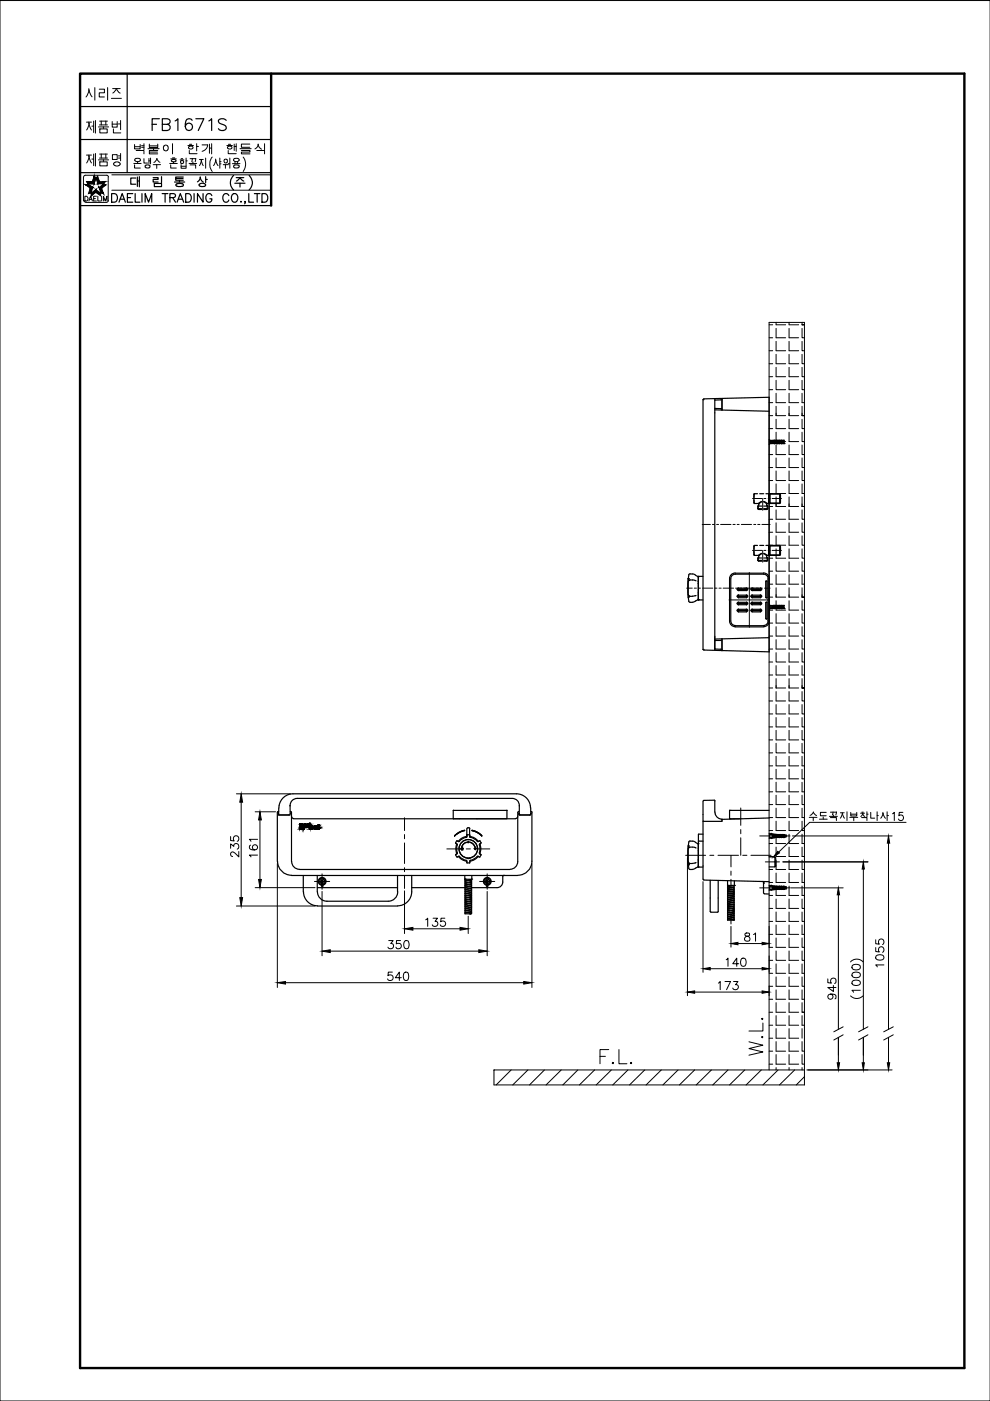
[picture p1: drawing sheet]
<svg xmlns="http://www.w3.org/2000/svg" width="210mm" height="297mm" viewBox="0 0 210 297" stroke-linecap="round" stroke-linejoin="round" font-family="sans-serif">
<defs><g id="words">
<text font-size="10.6" x="12.7" y="38.1">제품명</text>
<text font-size="8.8" x="13.1" y="22.6">시리즈</text>
<text font-size="8.4" x="12.7" y="29.3">제품번</text>
<text font-size="7.1" x="27.2" y="33.9">벽붙이 한개 핸들식</text>
<text font-size="6.2" x="162.6" y="225.1" transform="rotate(-90 162.6 225.1)">W.L.</text>
<text font-size="5.7" x="31" y="28.9">FB1671S</text>
<g font-size="4.9">
<text x="51.5" y="182.7" transform="rotate(-90 51.5 182.7)">235</text>
<text x="55.4" y="182.7" transform="rotate(-90 55.4 182.7)">161</text>
<text x="88.9" y="197.6">135</text>
<text x="81.1" y="202.5">350</text>
<text x="156.6" y="200.7">81</text>
<text x="80.8" y="209.2">540</text>
<text x="152.8" y="206">140</text>
<text x="188.4" y="206.4" transform="rotate(-90 188.4 206.4)">1055</text>
<text x="151" y="211">173</text>
<text x="178.2" y="213.1" transform="rotate(-90 178.2 213.1)">945</text>
</g>
</g></defs>
<!-- layer: HT -->
<g fill="none" stroke="#000" stroke-width=".21">
<path d="M163.1 68.9h.7M163.1 77.1h.7M163.1 79.9h.7M163.1 74.4h.7M163.1 71.6h.7M164.5 68.4v.5h2.1M164.5 69.6v2h2.1M164.5 72.4v2h2.1M164.5 75.1v2h2.1M164.5 77.9v2h2.1M167.3 68.4v.5h2M167.3 69.6v2h2"/>
<path d="M167.3 72.4v2h2M167.3 75.1v2h2M167.3 77.9v2h2M170.1 75.1v2h.5M170.1 72.4v2h.5M170.1 69.6v2h.5M170.1 77.9v2h.5M170.1 68.4v.5M170.6 68.9h-.5h.5M163.1 88.1h.7M163.1 96.4h.7M163.1 99.1h.7"/>
<path d="M163.1 93.6h.7M163.1 90.9h.7M163.1 82.6h.7M163.1 85.4h.7M164.5 99.9v2h2.1M164.5 80.6v2h2.1M164.5 83.4v2h2.1M164.5 86.1v2h2.1M164.5 88.9v2h2.1M164.5 91.6v2h2.1M164.5 94.3v2.1h2.1M164.5 97.1v2h2.1"/>
<path d="M167.3 80.6v2h2M167.3 83.4v2h2M167.3 86.1v2h2M167.3 88.9v2h2M167.3 91.6v2h2M167.3 94.3v2.1h2M167.3 97.1v2h2M167.3 99.9v2h2M170.1 94.3v2.1h.5M170.1 91.6v2h.5M170.1 88.9v2h.5M170.1 97.1v2h.5"/>
<path d="M170.1 99.9v2h.5M170.1 80.6v2h.5M170.1 83.4v2h.5M170.1 86.1v2M170.6 88.1h-.5h.5M163.1 107.4h.7M163.1 115.6h.7M163.1 118.3h.7M163.1 112.8h.7M163.1 110.1h.7M163.1 101.9h.7M163.1 104.6h.7"/>
<path d="M164.5 119.1v2h2.1M164.5 102.6v2h2.1M164.5 105.4v2h2.1M164.5 108.1v2h2.1M164.5 110.9v1.9h2.1M164.5 113.6v2h2.1M164.5 116.4v1.9h2.1M167.3 102.6v2h2M167.3 105.4v2h2M167.3 108.1v2h2M167.3 110.9v1.9h2M167.3 113.6v2h2"/>
<path d="M167.3 116.4v1.9h2M167.3 119.1v2h2M170.1 113.6v2h.5M170.1 110.9v1.9h.5M170.1 108.1v2h.5M170.1 116.4v1.9h.5M170.1 119.1v2h.5M170.1 102.6v2h.5M170.1 105.4v2M170.6 107.4h-.5h.5M163.1 126.6h.7M163.1 134.9h.7"/>
<path d="M163.1 137.6h.7M163.1 132.1h.7M163.1 129.4h.7M163.1 121.1h.7M163.1 123.9h.7M164.5 138.4v2h2.1M164.5 121.9v2h2.1M164.5 124.6v2h2.1M164.5 127.4v2h2.1M164.5 130.1v2h2.1M164.5 132.9v2h2.1M164.5 135.6v2h2.1"/>
<path d="M167.3 121.9v2h2M167.3 124.6v2h2M167.3 127.4v2h2M167.3 130.1v2h2M167.3 132.9v2h2M167.3 135.6v2h2M167.3 138.4v2h2M170.1 132.9v2h.5M170.1 130.1v2h.5M170.1 127.4v2h.5M170.1 135.6v2h.5M170.1 138.4v2h.5"/>
<path d="M170.1 121.9v2h.5M170.1 124.6v2M170.6 126.6h-.5h.5M163.1 145.9h.7M163.1 154.1h.7M163.1 156.9h.7M163.1 151.4h.7M163.1 148.6h.7M163.1 159.6h.7M163.1 140.4h.7M163.1 143.1h.7M164.5 157.6v2h2.1"/>
<path d="M164.5 143.9v2h2.1M164.5 152.1v2h2.1M164.5 154.8v2.1h2.1M164.5 149.4v2h2.1M164.5 146.6v2h2.1M164.5 141.1v2h2.1M167.3 143.9v2h2M167.3 152.1v2h2M167.3 154.8v2.1h2M167.3 149.4v2h2M167.3 146.6v2h2M167.3 157.6v2h2"/>
<path d="M167.3 141.1v2h2M170.1 152.1v2h.5M170.1 149.4v2h.5M170.1 146.6v2h.5M170.1 154.8v2.1h.5M170.1 157.6v2h.5M170.1 141.1v2h.5M170.1 143.9v2M170.6 145.9h-.5h.5M163.1 162.4h.7M163.1 165.1h.7M163.1 167.9h.7"/>
<path d="M163.1 170.6h.7M163.1 173.3h.7M163.1 178.8h.7M163.1 176.1h.7M164.5 160.3v2.1h2.1M164.5 163.1v2h2.1M164.5 165.8v2.1h2.1M164.5 168.6v2h2.1M164.5 171.4v1.9h2.1M164.5 174.1v2h2.1M164.5 176.9v1.9h2.1M164.5 179.6v2h2.1"/>
<path d="M167.3 160.3v2.1h2M167.3 163.1v2h2M167.3 165.8v2.1h2M167.3 168.6v2h2M167.3 171.4v1.9h2M167.3 174.1v2h2M167.3 176.9v1.9h2M167.3 179.6v2h2M170.1 168.6v2h.5M170.1 174.1v2h.5M170.1 160.3v2.1h.5M170.1 163.1v2h.5"/>
<path d="M170.1 165.8v2.1h.5M170.1 171.4v1.9h.5M170.1 176.9v1.9h.5M170.1 179.6v2h.5M163.1 187.1h.7M163.1 192.6h.7M163.1 189.9h.7M163.1 198.1h.7M163.1 195.4h.7M163.1 184.3h.7M163.1 181.6h.7M164.5 182.4v1.9h2.1"/>
<path d="M164.5 185.1v2h2.1M164.5 187.9v2h2.1M164.5 190.6v2h2.1M164.5 193.4v2h2.1M164.5 196.1v2h2.1M164.5 198.9v2h2.1M167.3 182.4v1.9h2M167.3 185.1v2h2M167.3 187.9v2h2M167.3 190.6v2h2M167.3 193.4v2h2M167.3 196.1v2h2"/>
<path d="M167.3 198.9v2h2M170.1 190.6v2h.5M170.1 193.4v2h.5M170.1 198.9v2h.5M170.1 182.4v1.9h.5M170.1 185.1v2h.5M170.1 187.9v2h.5M170.1 196.1v2h.5M163.1 200.9h.7M163.1 203.6h.7M163.1 211.9h.7M163.1 209.1h.7"/>
<path d="M163.1 206.4h.7M164.5 201.6v2h2.1M164.5 204.4v2h2.1M164.5 207.1v2h2.1M164.5 209.9v2h2.1M164.5 212.6v2h2.1M164.5 217.4h2.1M167.3 201.6v2h2M167.3 204.4v2h2M167.3 207.1v2h2M167.3 209.9v2h2M167.3 212.6v2h2"/>
<path d="M167.3 215.3v2.1h2M167.3 218.1v2h2M170.1 201.6v2h.5M170.1 212.6v2h.5h-.5M170.1 207.1v2h.5M170.1 204.4v2h.5M170.1 209.9v2h.5M170.1 215.3v2.1h.5M170.1 218.1v2M104.9 226.9h-.2M108.4 226.9l-3.2 3.1M111.9 226.9l-3.2 3.1"/>
<path d="M115.4 226.9l-3.1 3.1M119 226.9l-3.2 3.1M122.5 226.9l-3.2 3.1M126.1 226.9l-3.2 3.1M129.6 226.9l-3.2 3.1M133.1 226.9l-3.2 3.1M136.7 226.9l-3.2 3.1M140.2 226.9l-3.2 3.1M143.8 226.9l-3.3 3.1M147.3 226.9l-3.2 3.1M150.8 226.9l-3.2 3.1M154.3 226.9l-3.2 3.1"/>
<path d="M157.9 226.9l-3.2 3.1M161.4 226.9l-3.2 3.1M163.1 226.9v-158.5h7.5v161.6h-65.9v-3.1h65.9M164.5 225.6h2.1M164.5 220.1h2.1M164.5 222.9h2.1M165 226.9l-3.2 3.1M167.3 220.8v2.1h2M167.3 223.6v2h2M167.3 226.3v.6M168.5 226.9l-3.2 3.1M170.1 223.6v2h.5"/>
<path d="M170.1 220.8v2.1h.5M170.1 226.3v.6M170.6 228.3l-1.8 1.7"/>
</g>
<!-- layer: D -->
<g fill="none" stroke="#000" stroke-width=".21">
<path d="M0 .1h209.9v296.9h-209.9zM45 33.3a2.5 2.5 0 0 0 0 3.1M51.6 33.3a2.5 2.5 0 0 1 0 3.1M160.8 107.3v.6M160.8 118.3v.6M162.6 107.3v.6M162.6 118.3v.6M163.3 106.6h2.1M163.3 104.8h2.1M163.3 117.6h2.1M163.3 115.8h2.1M50.1 168.3h11.5"/>
<path d="M51.1 170.1v20.2M54.1 172.1h4.3M55.1 173.8v12.7M63.6 175.2l-.1 .2 .6-.1 .1-.5-.1-.1-.6-.1 .1 .7M63.6 175.5l.2 .2-.2 .1zM63.6 175.6l.1 .1zM63.6 175.7h.1M63.7 174.7l.4 .1-.1 .5h-.3zM63.7 175.3h.1M63.8 175.5l.1 .3h-.1zM63.8 175.7h.1M64 175.5h.1v.3h-.1z"/>
<path d="M64.1 175.5l.2 .3h-.2zM64.3 175.5v.3zM64.4 175.5l.1 .2 .1-.2v.3v-.2l-.2 .2zM64.4 175.1a.25 .25 0 0 1 .3-.3 .25 .25 0 0 1 .2 .3 .25 .25 0 0 1-.2 .2M64.5 175l.2 .3M64.7 174.8a.31 .31 0 0 0-.3 .3 .31 .31 0 0 0 .3 .3 .31 .31 0 0 0 .3-.3M64.7 174.7l.3 .3M65.1 174.9l.3-.1 .1 .1M65.1 175.2v.1M65.1 174.9v.4M65.2 174.9h.2l-.1 .1zM65.3 175.1l.1 .1-.1 .1"/>
<path d="M65.3 175.1v.2M65.4 175l.2 .2-.1 .2M65.5 175.4h-.4M65.5 174.9l-.1 .1M65.6 174.8h.2M65.6 175.8h.2M65.6 174.6h.2l-.1 .1zM65.6 174.8v.9M65.7 174.9v.7M65.8 175.8h.1M65.8 175.6v.1M65.8 174.8v.1"/>
<path d="M65.9 175.2h.2a.3 .3 0 0 1 .3 .3 .3 .3 0 0 1-.3 .3h-.2v-.5M65.9 175.1v.2M66.4 175.4l-.2-.2h-.2v.5l.3-.1 .1-.2M66.6 175.4a.23 .23 0 0 1 .3-.2 .23 .23 0 0 1 .2 .3M67.1 175.4l-.2 .3-.2-.3M67.2 175.6l.1 .2M67.3 175.6l.2 .1M67.3 175.7l.2 .1M67.4 175.2l.1 .1a.24 .24 0 0 1 .3 .2 .24 .24 0 0 1-.3 .3M67.5 175l.2 .1M67.6 174.9a.24 .24 0 0 0-.3 .3 .24 .24 0 0 0 .3 .2v.2M67.6 175l-.2 .1"/>
<path d="M67.6 174.9l.1 .1v.1M67.7 175.6l-.2 .1M96.4 177.2a3.9 3.9 0 0 1 2.1-1.2v.1a3.9 3.9 0 0 0-2.1 1.2zM96.6 176.9l-.2 .3M97 176.6l-.6 .6M97.2 176.5l-.3 .4M97.5 176.4l-.3 .3M97.5 173.6h3.6M97.6 176.3l-.2 .3M97.7 176.2l-.2 .2M97.9 176.2l-.2 .2M98 176.1l-.1 .2"/>
<path d="M98.2 176.1l-.2 .2M98.3 176.1l-.2 .1M98.4 176.1l-.1 .1M98.5 176l-.1 .1M98.6 176.1h-.1M100 176.1l.1-.1a3.9 3.9 0 0 1 2.1 1.2h-.1a4 4 0 0 0-2.1-1.1zM100.1 176l-.1 .1M100.2 176.1h-.1M100.2 176.1h.1M100.3 176.1l-.1 .1M100.4 176.1l-.1 .1M100.5 176.1l-.1 .1"/>
<path d="M100.6 176.1l-.1 .1M100.7 176.2l-.1 .1M100.7 176.3l.1-.1v.1M100.9 176.3h-.1M101 176.3l-.1 .1M101 176.3v.1M101.1 176.3l-.1 .1h.1M101.1 176.5h.1M101.3 176.5l-.1 .1M101.4 176.5l-.1 .1M101.4 176.6h-.1M101.5 176.6h-.1"/>
<path d="M101.5 176.6v.1M101.6 176.6l-.1 .1M101.6 176.7v.1M101.7 176.7l-.1 .1M101.7 176.8v.1M101.8 176.8l-.1 .1M101.8 176.9h.1l-.1 .1M101.9 176.9v.1M102 177h-.1M102 177.1l.1 .1M102 177l-.1 .1M102.2 177.2h-.1"/>
<path d="M102.2 177.2h.1M168 177.2h21.1M171.6 173.3h1.6M171.8 172.9l.4-.3 .3-.4 .2 .4 .4 .3M172.4 173.3v.7M173.7 173.7h1.7M174.5 173.2v.5M175.2 172.2h-1.3v.8h1.3M175.9 173.1h1.6M176.1 173.3h1.2v.7M176.1 172.2h.5M176.6 172.1l-.1 .7"/>
<path d="M176.7 172.8v.3M176.7 172.2h.6M177.4 172.1l-.2 .7M178.2 172.3h.8M178.6 172.5l-.4 1M178.6 172.3l.4 1.2M179.6 172.1v1.9M180.2 173.3h1.7M180.4 172.2v.8h1.3v-.8M180.4 172.6h1.3M181 173.3v.7M182.5 172.4h.8"/>
<path d="M182.5 173.1l.4-.7 .4 .7M182.7 173.3h1.1v.7M182.7 172.2h.3M183.8 172.6h.3M183.8 172.1v1.1M184.6 172.2v1.3h.9M186 172.1v1.9M186 172.9h.2M187.2 172.2v.5l-.5 .8M187.2 172.5l.5 1M188.1 172.9h.3M188.1 172.1v1.9"/>
<path d="M188.4 178.8v39.5M189.2 172.5l.4-.3v1.8M191.4 172.2h-.7l-.1 .8a.57 .57 0 0 1 .8 0 .57 .57 0 0 1-.1 .8 .57 .57 0 0 1-.8-.2M192.1 174.4h-20.4l-6.6 6.3M50.1 192.1h16.7M54.1 188.2h12.7M58.8 183.1v26.3M68.3 189v13.6M85.8 188.9v9M87.5 196.9h10M99.3 194.3v3.6M103.3 189v13.6"/>
<path d="M112.8 183.1v26.3M145.8 181.8v29.3M149.1 186.9v19.2M163.1 196.4v4.4M166 182.7h18M167.7 188.2h11.1M177.8 188.2v30.1M60.5 208.4h50.5M70 201.7h31.5M147.3 210.3h14.3M150.6 205.4h11M163.1 202.7v3.4"/>
<path d="M163.1 209v2.1M177.8 219.9v5.4M178.8 219.4l-2 1.1M178.8 217.7l-2 1.1M184 217.7l-2 1.1M184 219.4l-2 1.1M188.4 219.9v5.4M189.4 217.7l-2 1.1M189.4 219.4l-2 1.1M127.2 224h1.2M129.1 222.5h-1.9v3M129.8 225.4l.2-.2 .1 .2-.1 .1z"/>
<path d="M131.2 222.5v3h1.7M133.6 225.4l.2-.2 .1 .2-.1 .1zM171.1 226.9h18"/>
<circle cx="66.9" cy="175.4" r=".33"/>
</g>
<!-- layer: 0 -->
<g fill="none" stroke="#000" stroke-width=".21">
<path d="M17.7 37.5v5M22.9 37.5v5M23.7 37.1h33.8M17.7 42.5l.1 .2 .4 .2M18 41.6h.3a.54 .54 0 0 1 .4 .5 .54 .54 0 0 1-.4 .5h-.3zM18.2 42.9h4.4M18.8 42.6l.4-1 .4 1M19 42.3h.5M19.9 42.1h.3M20.4 41.6h-.5v1h.5M20.7 41.6v1h.6M21.5 41.6v1"/>
<path d="M21.9 42.6v-1l.4 1 .4-1v1M23 42.5l-.4 .4M23.7 40.3h33.8M148.9 111.2h1.7M151 111.2h.5M151.9 111.2h.5M152.8 111.2h2.2M155.4 111.2h.5M156.3 111.2h.4M157.2 111.2h2.1M159.6 105.7h1.9M159.6 116.7h1.9"/>
<path d="M159.8 111.2h.4M160.7 111.2h.4M161.5 111.2h1.8M161.7 105.7v2.5M161.7 116.7v2.5M162 105.7h.4M162 116.7h.4M162.9 105.7h.4M162.9 116.7h.4M163.7 105.7h2M163.7 116.7h2M145.6 124.7h1.2"/>
<path d="M147.2 124.7h.5M148.1 124.7h.4M149 124.7h2.1M151.6 124.7h.4M152.4 124.7h.5M153.3 124.7h2.2M156 124.7h.4M156.8 124.7h.5M157.7 124.7h2.2M160.3 124.7h.5M161.2 124.7h.4M162.1 124.7h1.2"/>
<path d="M166 182.7h18M183 184.3v34M180.3 211.1a1.87 1.87 0 0 0 2.7 0M180.3 203.9a1.78 1.78 0 0 1 2.7 0M180.7 208.1a1.14 1.14 0 0 1 1.7 .2v.2a1.07 1.07 0 0 1-1.8 0zM180.7 206.4a1.14 1.14 0 0 1 1.7 .2v.2a1.02 1.02 0 0 1-1.8 0zM180.7 204.7a1.14 1.14 0 0 1 1.7 .3v.1a1.02 1.02 0 0 1-1.8 0zM182.4 210h-1.8l.4 .4M183 219.9v5.4M171.3 226.9h12.7"/>
</g>
<!-- layer: D -->
<g fill="#000" stroke="#000" stroke-width=".21">
<path d="M51.1 168.3l.3 1.8h-.6zM55.1 172.1l.3 1.7h-.6zM63.6 175.3h.1zM63.8 175.6v.1zM64.1 174.9h.1zM64.3 175.2h.1zM64.3 175.3h.2zM64.4 175.3h.1zM64.6 175.4h.1zM64.8 174.9h.1zM64.8 175.3l.1-.1zM64.9 175h.1z"/>
<path d="M65.1 175.3h.1zM65.3 174.9h.1zM65.4 175.1h.1zM65.3 175h.1zM65.4 175.2h.1zM65.6 174.8h.1zM65.9 175.7h.1zM66.3 175.4h.2zM66.3 175.3h.1zM66.3 175.5h.2zM66.5 175.6h.2zM66.8 175.8h.1z"/>
<path d="M67 175.2h.1zM67.1 175.3h.1zM67.3 175.7h.1zM67.4 175.8h.1zM67.6 175h.1zM67.5 175.4h.2zM188.4 177.2l.2 1.6h-.5zM50.8 190.3h.6l-.3 1.8zM54.8 186.5h.6l-.3 1.7zM85.8 196.9l1.7-.3v.6zM97.5 196.6l1.8 .3-1.8 .3zM161.6 199.8l1.5 .3-1.5 .2z"/>
<path d="M164.9 180.5l.4 .3-1.3 .9zM177.8 188.2l.2 1.5h-.5zM58.8 208.4l1.7-.3v.5zM68.3 201.7l1.7-.3v.6zM101.5 201.4l1.8 .3-1.8 .3zM111 208.1l1.8 .3-1.8 .2zM145.8 210.3l1.5-.2v.5zM149.1 205.4l1.5-.3v.5zM161.6 205.1l1.5 .3-1.5 .2zM161.6 210.1l1.5 .2-1.5 .3zM177.5 225.3h.5l-.2 1.6zM188.1 225.3h.5l-.2 1.6z"/>
<path d="M63.5 174.6h.3zM63.5 174.6h.3zM63.5 174.6h.3zM63.5 174.6h.3zM63.5 174.6h.3zM63.5 174.6h.3zM63.5 174.6h.4z"/>
<path d="M63.5 174.6h.4zM63.5 174.7h.4zM63.5 174.7h.4zM63.5 174.7h.4zM63.5 174.7h.4zM63.5 174.7h.4zM63.5 174.7h.4zM63.5 174.7h.4zM63.5 174.7h.4zM63.5 174.7h.4zM63.5 174.7h.4zM63.5 174.7h.4zM63.5 174.7h.4zM63.5 174.7h.4zM63.5 174.7h.5z"/>
<path d="M63.5 174.7h.5zM63.5 174.7h.5zM63.5 174.7h.5zM63.5 174.7h.5zM63.5 174.7h.5zM63.5 174.7h.5zM63.5 174.7h.5zM63.5 174.7h.5zM63.5 174.7h.5zM63.5 174.7h.5zM63.5 174.7h.5zM63.5 174.7h.5zM63.5 174.7h.5zM63.5 174.7h.5zM63.5 174.7h.5zM63.5 174.7h.5zM63.5 174.7h.5zM63.5 174.7h.5zM63.5 174.7h.6z"/>
<path d="M63.5 175.3h.5zM63.5 175.4l.5-.1zM63.5 175.4h.5zM63.5 175.4h.5zM63.5 175.4h.5zM63.5 175.4h.5zM63.5 175.4h.5zM63.5 175.4h.5zM63.5 175.4h.5zM63.5 175.4h.5z"/>
<path d="M63.5 175.4h.5zM63.5 175.4h.5zM63.5 175.4h.5zM63.5 175.4h.5zM63.5 175.4h.5zM63.5 175.4h.5zM63.5 175.4h.5zM63.5 175.4h.5zM63.5 175.4h.5zM63.5 175.4h.5zM63.5 175.4h.5zM63.5 175.4h.5zM63.5 175.4h.5zM63.5 175.4h.5zM63.5 175.4h.5z"/>
<path d="M63.5 175.4h.4zM63.5 175.4h.4zM63.5 175.4h.4zM63.5 175.4h.4zM63.5 175.4h.4zM63.5 175.4h.4zM63.5 175.4h.4zM63.5 175.4h.4zM63.5 175.4h.4zM63.5 175.4h.4zM63.5 175.4h.4zM63.5 175.4h.4zM63.5 175.4h.4z"/>
<path d="M63.6 174.7h.5zM63.5 174.7h.6z"/>
<path d="M63.6 174.7h.5zM63.6 174.7h.5zM63.6 174.7h.5zM63.6 174.7h.5zM63.6 174.7h.5zM63.6 174.7h.5zM63.6 174.7h.5zM63.6 174.7h.5zM63.6 174.7h.5zM63.6 174.7h.5zM63.6 174.7h.5zM63.6 174.7h.5zM63.6 174.7h.5zM63.6 174.7h.5zM63.6 174.7h.5z"/>
<path d="M63.6 174.7h.2zM63.6 174.7h.2z"/>
<path d="M63.6 174.7h.2zM63.6 174.7h.2z"/>
<path d="M63.6 174.7h.1zM63.6 174.7h.1z"/>
<path d="M63.6 174.7v.5zM63.7 174.7l-.1 .5z"/>
<path d="M63.6 175.3h.1zM63.6 175.3h.2z"/>
<path d="M63.6 175.6h.1zM63.6 175.6h.1zM63.6 175.6h.1z"/>
<path d="M63.6 175.6v.1zM63.6 175.6v.1z"/>
<path d="M63.6 175.7h.1zM63.6 175.8l.1-.1z"/>
<path d="M63.6 175.7h.1zM63.6 175.7h.1z"/>
<path d="M63.6 174.7h.2zM63.6 174.7h.2z"/>
<path d="M63.6 175.3h.2zM63.6 175.3h.2z"/>
<path d="M63.8 175.3h.3zM63.8 175.3h.3z"/>
<path d="M63.8 175.7h.1zM63.8 175.7h.1z"/>
<path d="M63.6 174.7h.2zM63.6 174.7h.2z"/>
<path d="M63.5 174.6h.3zM63.5 174.6h.4zM63.5 174.6h.4zM63.5 174.6h.4zM63.5 174.6h.4zM63.5 174.6h.4zM63.5 174.6h.4zM63.5 174.6h.4zM63.5 174.6h.4zM63.5 174.6h.4zM63.5 174.6h.4z"/>
<path d="M63.5 175.4h.3zM63.5 175.4h.3zM63.5 175.4h.3z"/>
<path d="M63.9 175.3h.2zM63.9 175.3h.2z"/>
<path d="M63.5 175.4h.4zM63.5 175.4h.3zM63.5 175.4h.3zM63.5 175.4h.3zM63.5 175.4h.3zM63.5 175.4h.3zM63.5 175.4h.3zM63.5 175.4h.3zM63.5 175.4h.3z"/>
<path d="M63.5 174.7h.4zM63.5 174.7h.5zM63.5 174.7h.5zM63.5 174.7h.5zM63.5 174.7h.5zM63.5 174.7h.5zM63.5 174.7h.5zM63.5 174.7h.5zM63.5 174.7h.5zM63.5 174.7h.5zM63.5 174.7h.5zM63.5 174.7h.5zM63.5 174.7h.5z"/>
<path d="M63.9 174.7h.2zM63.9 174.7h.2z"/>
<path d="M63.9 175.3h.2zM63.9 175.3h.2z"/>
<path d="M64 174.7h.1zM63.9 174.7h.2z"/>
<path d="M64 174.7h.1zM64 174.7h.1zM64 174.7h.1zM64 174.7h.1z"/>
<path d="M64 174.7h.1zM64 174.7h.1z"/>
<path d="M64 175.3h.1zM64 175.3h.1zM64 175.3h.1zM64 175.3h.1z"/>
<path d="M64 175.3h.1zM64 175.3h.1zM64 175.3h.1zM64 175.3h.1z"/>
<path d="M63.5 175.4h.5zM63.5 175.4h.4zM63.5 175.4h.4zM63.5 175.4h.4zM63.5 175.4h.4zM63.5 175.4h.4zM63.5 175.4h.4zM63.5 175.4h.4zM63.5 175.4h.4zM63.5 175.4h.4zM63.5 175.4h.4zM63.5 175.4h.4zM63.5 175.4h.4z"/>
<path d="M64 175.5h.1zM64 175.6l.1-.1z"/>
<path d="M64 175.6h.1zM64 175.7l.1-.1z"/>
<path d="M64 175.7h.1zM64 175.8l.1-.1z"/>
<path d="M63.5 174.7h.5zM63.5 174.7h.6zM63.5 174.7h.6z"/>
<path d="M64 174.7h.1zM64 174.7h.1z"/>
<path d="M64 174.7h.1zM64 174.8l.1-.1z"/>
<path d="M64 174.8h.1zM64.1 174.8h.1zM64.1 174.8h.1zM64.1 174.8h.1zM64.1 174.8h.1zM64.1 174.8h.1zM64.1 174.8h.1zM64.1 174.8h.1zM64.1 174.8h.1zM64.1 174.8h.1zM64.1 174.8h.1zM64.1 174.8h.1zM64.1 174.8h.1zM64.1 174.8h.1zM64.1 174.8h.1zM64.1 174.8h.1zM64.1 174.8h.1zM64.1 174.8h.1zM64.1 174.8h.1zM64.1 174.8h.1zM64.1 174.8h.1zM64.1 174.8h.1zM64.1 174.8h.1zM64.1 174.8h.1z"/>
<path d="M64 175.2h.1zM64 175.2h.1z"/>
<path d="M64 175.2h.1zM64 175.3l.1-.1zM64 175.3h.1zM64 175.3h.1z"/>
<path d="M63.5 175.3h.6zM63.5 175.3h.6zM63.5 175.3h.6zM63.5 175.3h.6zM63.5 175.3h.6z"/>
<path d="M63.6 174.7h.5zM63.6 174.7h.5zM63.6 174.7h.5z"/>
<path d="M64.1 174.8h.1zM64.1 174.8h.1zM64.1 174.8h.1zM64.1 174.8h.1z"/>
<path d="M64.1 175.2h.1zM64.1 175.2h.1zM64.1 175.2h.1zM64.1 175.2h.1zM64.1 175.2h.1zM64.1 175.2h.1zM64.1 175.2h.1zM64.1 175.2h.1zM64.1 175.2h.1zM64.1 175.2h.1zM64.1 175.2h.1zM64.1 175.2h.1zM64.1 175.2h.1zM64.1 175.2h.1z"/>
<path d="M64.1 175.2h.1zM64.1 175.2h.1zM64.1 175.2h.1zM64.1 175.2h.1zM64.1 175.2h.1zM64.1 175.2h.1zM64.1 175.2h.1zM64.1 175.2h.1zM64.1 175.2h.1zM64.1 175.2h.1z"/>
<path d="M64.1 175.2h.1zM64.1 175.2h.1z"/>
<path d="M63.8 175.3h.3zM63.8 175.3h.3zM63.8 175.3h.3zM63.8 175.3h.3zM63.8 175.3h.3zM63.8 175.3h.3z"/>
<path d="M63.8 175.3h.3zM63.8 175.3h.3z"/>
<path d="M63.8 175.3h.3zM63.8 175.3h.3zM63.8 175.3h.3zM63.8 175.3h.3zM63.8 175.3h.3zM63.8 175.3h.3z"/>
<path d="M63.6 175.3h.5zM63.6 175.3h.5zM63.6 175.3h.5zM63.6 175.3h.5zM63.6 175.3h.5zM63.6 175.3h.5zM63.6 175.3h.5zM63.6 175.3h.5zM63.6 175.3h.5zM63.6 175.3h.5z"/>
<path d="M63.5 175.3h.6zM63.5 175.3h.5zM63.5 175.3h.5zM63.5 175.3h.5zM63.5 175.3h.5zM63.5 175.3h.5zM63.5 175.3h.5z"/>
<path d="M63.8 174.7h.3zM63.8 174.7h.3zM63.8 174.7h.3zM63.8 174.7h.3z"/>
<path d="M63.8 174.7h.3zM63.8 174.7h.3zM63.8 174.7h.3zM63.8 174.7h.3zM63.8 174.7h.3zM63.8 174.7h.3z"/>
<path d="M63.8 174.7h.3zM63.8 174.7h.3z"/>
<path d="M63.9 174.7h.2zM63.9 174.7h.2zM63.9 174.7h.2zM63.9 174.7h.2zM63.9 174.7h.2zM63.8 174.7h.3z"/>
<path d="M63.9 174.7h.2zM63.9 174.7h.2zM63.9 174.7h.2zM63.9 174.7h.2zM63.9 174.7h.2zM63.9 174.7h.2z"/>
<path d="M63.9 174.7h.2zM63.9 174.7h.2z"/>
<path d="M63.9 174.7h.2zM63.9 174.7h.2z"/>
<path d="M63.9 174.7h.2zM63.9 174.7h.2zM63.9 174.7h.2zM63.9 174.7h.2z"/>
<path d="M63.9 174.7h.2zM63.9 174.7h.2zM63.9 174.7h.2zM63.9 174.7h.2zM63.9 174.7h.2zM63.9 174.7h.2z"/>
<path d="M64.1 174.8h.1zM64.1 174.9l.1-.1zM64.1 174.9h.1zM64.1 174.9h.1zM64.1 174.9h.1zM64.1 174.9h.1zM64.1 174.9h.1zM64.1 174.9h.1zM64.1 174.9h.1zM64.1 174.9h.1zM64.1 174.9h.1zM64.1 174.9h.1zM64.1 174.9h.1zM64.1 174.9h.1zM64.1 174.9h.1zM64.1 174.9h.1zM64.1 174.9h.1zM64.1 174.9h.1zM64.1 174.9h.1zM64.1 174.9h.1zM64.1 174.9h.1zM64.1 174.9h.1z"/>
<path d="M64.1 174.9h.1zM64.1 174.9h.1z"/>
<path d="M64.1 175.1h.1zM64.1 175.2l.1-.1zM64.1 175.2h.1zM64.1 175.2h.1zM64.1 175.2h.1zM64.1 175.2h.1zM64.1 175.2h.1zM64.1 175.2h.1zM64.1 175.2h.1zM64.1 175.2h.1zM64.1 175.2h.1zM64.1 175.2h.1zM64.1 175.2h.1zM64.1 175.2h.1zM64.1 175.2h.1zM64.1 175.2h.1z"/>
<path d="M64.1 175.2h.1zM64.1 175.2h.1z"/>
<path d="M64 175.3h.1zM64 175.3h.1zM64 175.3h.1zM64 175.3h.1z"/>
<path d="M63.9 175.3h.2zM63.9 175.3h.2zM63.9 175.3h.2zM63.9 175.3h.2zM63.9 175.3h.2zM63.9 175.3h.2z"/>
<path d="M63.9 175.3h.2zM63.9 175.3h.2z"/>
<path d="M63.9 175.3h.2zM63.9 175.3h.2zM63.9 175.3h.2zM63.9 175.3h.2zM63.9 175.3h.2zM63.9 175.3h.2z"/>
<path d="M63.9 175.3h.2zM63.9 175.3h.2zM63.9 175.3h.2zM63.9 175.3h.2z"/>
<path d="M63.9 175.3h.2zM63.9 175.3h.2zM63.9 175.3h.2zM63.9 175.3h.2zM63.9 175.3h.2zM63.9 175.3h.2z"/>
<path d="M63.9 175.3h.2zM63.9 175.3h.2z"/>
<path d="M64 174.7h.1zM64 174.7h.1zM64 174.7h.1zM64 174.7h.1z"/>
<path d="M64 174.7h.1zM64 174.7h.1z"/>
<path d="M64 174.7h.1zM64 174.7h.1zM64 174.7h.1zM64 174.7h.1z"/>
<path d="M64 174.7h.1zM64 174.7h.1zM64 174.7h.1zM64 174.7h.1z"/>
<path d="M64 174.7h.1zM64 174.7h.1zM64 174.7h.1zM64 174.7h.1zM64 174.7h.1zM64 174.7h.1zM64 174.7h.1zM64 174.7h.1zM64 174.7h.1zM64 174.7h.1zM64 174.7h.1zM64 174.7h.1zM64 174.7h.1zM64 174.7h.1z"/>
<path d="M64 175.2h.1zM64 175.2h.1zM64 175.2h.1zM64 175.2h.1zM64 175.2h.1zM64 175.2h.1zM64 175.2h.1zM64 175.2h.1zM64 175.2h.1zM64 175.2h.1zM64 175.2h.1zM64 175.2h.1zM64 175.2h.1zM64 175.2h.1z"/>
<path d="M64 175.3h.1zM64 175.3h.1z"/>
<path d="M64 175.3h.1zM64 175.3h.1zM64 175.3h.1zM64 175.3h.1z"/>
<path d="M64.1 175.5v.2zM64.2 175.5l-.1 .2z"/>
<path d="M64.1 175.7h.2zM64.1 175.8l.2-.1z"/>
<path d="M64.1 174.8h.1zM64.1 174.8h.1zM64.1 174.8h.1zM64.1 174.8h.1zM64.1 174.8h.1zM64.1 174.8h.1zM64.1 174.8h.1zM64.1 174.8h.1z"/>
<path d="M64.1 174.8h.1zM64.1 174.8h.1z"/>
<path d="M64.1 175.1h.1zM64.1 175.1h.1zM64.1 175.1h.1zM64.1 175.1h.1zM64.1 175.1h.1zM64.1 175.1h.1z"/>
<path d="M64.3 175h.1zM64.3 175h.1z"/>
<path d="M64.3 175h.1zM64.3 175h.1zM64.3 175h.1zM64.3 175h.1z"/>
<path d="M64.3 175h.1zM64.3 175.1l.1-.1zM64.3 175.1h.1zM64.3 175.1h.1z"/>
<path d="M64.3 175.1h.1zM64.3 175.1h.1zM64.3 175.1h.1zM64.3 175.1h.1z"/>
<path d="M64.3 175.1h.1zM64.3 175.2l.1-.1z"/>
<path d="M64.3 175.2h.1zM64.3 175.2h.1z"/>
<path d="M64.3 175.5v.3zM64.3 175.5v.3z"/>
<path d="M64.3 174.9h.2zM64.3 174.9h.2z"/>
<path d="M64.3 174.9h.2zM64.3 174.9h.2z"/>
<path d="M64.3 174.9h.2zM64.3 174.9h.2z"/>
<path d="M64.3 175.2h.2zM64.3 175.2h.2zM64.3 175.2h.2z"/>
<path d="M64.3 175.2h.2zM64.3 175.3l.2-.1z"/>
<path d="M64.4 174.9h.1zM64.4 174.9h.1z"/>
<path d="M64.4 174.9h.1zM64.4 174.9h.1z"/>
<path d="M64.4 175.3h.1zM64.4 175.3h.1z"/>
<path d="M64.4 175.3h.1zM64.4 175.3h.2zM64.4 175.3h.2zM64.4 175.3h.2z"/>
<path d="M64.4 175.6v.2zM64.4 175.6v.2z"/>
<path d="M64.4 174.8h.2zM64.4 174.8h.2zM64.4 174.8h.5zM64.4 174.8h.5zM64.4 174.8h.5zM64.4 174.8h.5zM64.4 174.8h.5zM64.4 174.8h.5zM64.4 174.8h.5zM64.4 174.8h.5z"/>
<path d="M64.4 174.8h.2zM64.4 174.8h.2zM64.4 174.8h.2zM64.4 174.8h.2z"/>
<path d="M64.4 174.8h.2zM64.4 174.9l.2-.1z"/>
<path d="M64.4 174.9h.2zM64.4 174.9h.2z"/>
<path d="M64.4 174.9h.2zM64.4 174.9h.2z"/>
<path d="M64.3 175h.1zM64.3 175h.1zM64.3 175h.1zM64.3 175h.1z"/>
<path d="M64.3 175h.1zM64.3 175h.1z"/>
<path d="M64.3 175h.1zM64.3 175h.1zM64.3 175h.1zM64.3 175h.1z"/>
<path d="M64.3 175h.1zM64.3 175h.1zM64.3 175h.1zM64.3 175h.1z"/>
<path d="M64.3 175h.1zM64.3 175h.1zM64.3 175h.1zM64.3 175h.1z"/>
<path d="M64.3 175h.1zM64.3 175h.1z"/>
<path d="M64.3 175h.1zM64.3 175h.1zM64.3 175h.1zM64.3 175h.1z"/>
<path d="M64.3 175.1h.1zM64.3 175.1h.1zM64.3 175.1h.1zM64.3 175.1h.1z"/>
<path d="M64.3 175.1h.1zM64.3 175.1h.1z"/>
<path d="M64.3 175.1h.1zM64.3 175.1h.1zM64.3 175.1h.1zM64.3 175.1h.1z"/>
<path d="M64.3 175.1h.1zM64.3 175.1h.1zM64.3 175.1h.1zM64.3 175.1h.1z"/>
<path d="M64.3 175.1h.1zM64.3 175.1h.1zM64.3 175.1h.1zM64.3 175.1h.1z"/>
<path d="M64.3 175.1h.1zM64.3 175.1h.1z"/>
<path d="M64.3 175.1h.1zM64.3 175.1h.1zM64.3 175.1h.1zM64.3 175.1h.1z"/>
<path d="M64.3 175.1h.1zM64.3 175.1h.1zM64.3 175.1h.1zM64.3 175.1h.1z"/>
<path d="M64.3 175.1h.1zM64.3 175.1h.1z"/>
<path d="M64.3 175.1h.1zM64.3 175.1h.1zM64.3 175.1h.1zM64.3 175.1h.1z"/>
<path d="M64.3 175.1h.1zM64.3 175.1h.1zM64.3 175.1h.1zM64.3 175.1h.1z"/>
<path d="M64.3 175.1h.1zM64.3 175.1h.1z"/>
<path d="M64.3 175.2h.1zM64.3 175.2h.1z"/>
<path d="M64.3 175.2h.1zM64.3 175.2h.1zM64.3 175.2h.1zM64.3 175.2h.1z"/>
<path d="M64.3 175.2h.1zM64.3 175.2h.1zM64.3 175.2h.1zM64.3 175.2h.1z"/>
<path d="M64.3 175.2h.1zM64.3 175.2h.1z"/>
<path d="M64.3 175.2h.1zM64.3 175.2h.1zM64.3 175.2h.1zM64.3 175.2h.1z"/>
<path d="M64.3 175.2h.1zM64.3 175.2h.1zM64.3 175.2h.1zM64.3 175.2h.1z"/>
<path d="M64.3 175.2h.1zM64.3 175.2h.1zM64.3 175.2h.1zM64.3 175.2h.1z"/>
<path d="M64.4 175.3h.2zM64.4 175.3h.2zM64.4 175.3h.2zM64.4 175.3h.2z"/>
<path d="M64.4 175.3h.2zM64.4 175.3h.2z"/>
<path d="M64.4 175.3h.2zM64.4 175.3h.2z"/>
<path d="M64.4 175.3h.5zM64.4 175.4l.5-.1zM64.4 175.4h.5zM64.4 175.4h.5zM64.4 175.4h.5zM64.4 175.4h.5z"/>
<path d="M64.4 175.6v.1zM64.4 175.6l.1 .1z"/>
<path d="M64.5 174.8h.3zM64.5 174.8h.3zM64.5 174.8h.3zM64.5 174.8h.3zM64.5 174.8h.3zM64.5 174.8h.3zM64.5 174.8h.3zM64.5 174.8h.3z"/>
<path d="M64.5 174.8h.3zM64.5 174.8h.4zM64.5 174.8h.4zM64.5 174.8h.4zM64.5 174.8h.4zM64.5 174.8h.4zM64.5 174.8h.4zM64.5 174.8h.4zM64.5 174.8h.4zM64.5 174.8h.4zM64.5 174.8h.4zM64.5 174.8h.4zM64.5 174.8h.4zM64.5 174.8h.4zM64.5 174.8h.4zM64.5 174.8h.4z"/>
<path d="M64.3 174.9h.2zM64.3 174.9h.2z"/>
<path d="M64.3 174.9h.2zM64.3 174.9h.2z"/>
<path d="M64.3 174.9h.2zM64.3 174.9h.2z"/>
<path d="M64.3 174.9h.2zM64.3 174.9h.2z"/>
<path d="M64.3 174.9h.2zM64.3 174.9h.2zM64.3 174.9h.2zM64.3 174.9h.2z"/>
<path d="M64.3 174.9h.2zM64.3 174.9h.2z"/>
<path d="M64.3 174.9h.2zM64.3 174.9h.2z"/>
<path d="M64.3 175.2h.2zM64.3 175.2h.2zM64.3 175.2h.2zM64.3 175.2h.2z"/>
<path d="M64.3 175.2h.2zM64.3 175.2h.2zM64.3 175.2h.2zM64.3 175.2h.2z"/>
<path d="M64.3 175.2h.2zM64.3 175.2h.2z"/>
<path d="M64.3 175.2h.2zM64.3 175.2h.2zM64.3 175.2h.2zM64.3 175.2h.2z"/>
<path d="M64.3 175.2h.2zM64.3 175.2h.2zM64.3 175.2h.2zM64.3 175.2h.2z"/>
<path d="M64.3 175.2h.2zM64.3 175.2h.2z"/>
<path d="M64.3 175.2h.2zM64.3 175.2h.2zM64.3 175.2h.2zM64.3 175.2h.2z"/>
<path d="M64.3 175.3h.2zM64.3 175.3h.2z"/>
<path d="M64.5 175.4h.4zM64.5 175.4h.4zM64.5 175.4h.4zM64.5 175.4h.4zM64.5 175.4h.4zM64.5 175.4h.4zM64.5 175.4h.4zM64.4 175.4h.5z"/>
<path d="M64.5 175.4h.4zM64.5 175.4h.4zM64.5 175.4h.3zM64.5 175.4h.3zM64.5 175.4h.3zM64.5 175.4h.3zM64.5 175.4h.3zM64.5 175.4h.3zM64.5 175.4h.3zM64.5 175.4h.3zM64.5 175.4h.3zM64.5 175.4h.3zM64.5 175.4h.3zM64.5 175.4h.3zM64.5 175.4h.3zM64.5 175.4h.3z"/>
<path d="M64.5 174.8h.3zM64.5 174.8h.3zM64.5 174.8h.3zM64.5 174.8h.3zM64.5 174.8h.3zM64.5 174.8h.3zM64.5 174.8h.3zM64.5 174.8h.3z"/>
<path d="M64.5 174.8h.3zM64.5 174.8h.3zM64.5 174.8h.3zM64.5 174.8h.3zM64.5 174.8h.3zM64.5 174.8h.3zM64.5 174.8h.3zM64.5 174.8h.3z"/>
<path d="M64.5 174.8h.3zM64.5 174.8h.3zM64.5 174.8h.3zM64.5 174.8h.3zM64.5 174.8h.3zM64.5 174.8h.3z"/>
<path d="M64.4 174.9h.1zM64.4 174.9h.1z"/>
<path d="M64.4 174.9h.1zM64.4 174.9h.1z"/>
<path d="M64.4 174.9h.1zM64.4 174.9h.1z"/>
<path d="M64.4 174.9h.1zM64.4 174.9h.1z"/>
<path d="M64.4 174.9h.1zM64.4 174.9h.1z"/>
<path d="M64.4 174.9h.1zM64.4 174.9h.1zM64.4 174.9h.1zM64.4 174.9h.1z"/>
<path d="M64.4 174.9h.1zM64.4 174.9h.1z"/>
<path d="M64.4 174.9h.1zM64.4 174.9h.1z"/>
<path d="M64.4 174.9h.1zM64.4 174.9h.1z"/>
<path d="M64.4 174.9h.1zM64.4 174.9h.1z"/>
<path d="M64.4 175.3h.1zM64.4 175.3h.1zM64.4 175.3h.1zM64.4 175.3h.1z"/>
<path d="M64.4 175.3h.1zM64.4 175.3h.1zM64.4 175.3h.1zM64.4 175.3h.1z"/>
<path d="M64.4 175.3h.1zM64.4 175.3h.1z"/>
<path d="M64.4 175.3h.1zM64.4 175.3h.1zM64.4 175.3h.1zM64.4 175.3h.1z"/>
<path d="M64.4 175.3h.1zM64.4 175.3h.1z"/>
<path d="M64.4 175.3h.1zM64.4 175.3h.1zM64.4 175.3h.1zM64.4 175.3h.1z"/>
<path d="M64.4 175.3h.1zM64.4 175.3h.1zM64.4 175.3h.1zM64.4 175.3h.1z"/>
<path d="M64.5 175.4h.3zM64.5 175.4h.3zM64.5 175.4h.3zM64.5 175.4h.3zM64.5 175.4h.3zM64.5 175.4h.3zM64.5 175.4h.3zM64.5 175.4h.3z"/>
<path d="M64.5 175.4h.3zM64.5 175.4h.3zM64.5 175.4h.3zM64.5 175.4h.3zM64.5 175.4h.3zM64.5 175.4h.3z"/>
<path d="M64.5 175.4h.3zM64.5 175.4h.3zM64.5 175.4h.3zM64.5 175.4h.3zM64.5 175.4h.3zM64.5 175.4h.3zM64.5 175.4h.3zM64.5 175.4h.3z"/>
<path d="M64.5 175.6v.1zM64.6 175.6l-.1 .1z"/>
<path d="M64.6 174.8h.1zM64.6 174.8h.1zM64.6 174.8h.1zM64.6 174.8h.1zM64.6 174.8h.1zM64.6 174.8h.1zM64.6 174.8h.1zM64.6 174.8h.1z"/>
<path d="M64.6 174.8h.1zM64.6 174.8h.2zM64.6 174.8h.2zM64.6 174.8h.2zM64.6 174.8h.2zM64.6 174.8h.2zM64.6 174.8h.2zM64.6 174.8h.2zM64.6 174.8h.2zM64.6 174.8h.2zM64.6 174.8h.2zM64.6 174.8h.2zM64.6 174.8h.2zM64.6 174.8h.2z"/>
<path d="M64.4 174.9h.2zM64.4 174.9h.2z"/>
<path d="M64.4 174.9h.2zM64.4 174.9h.2zM64.4 174.9h.2zM64.4 174.9h.2z"/>
<path d="M64.4 174.9h.2zM64.4 174.9h.2z"/>
<path d="M64.4 174.9h.2zM64.4 174.9h.2z"/>
<path d="M64.4 174.9h.2zM64.4 174.9h.2z"/>
<path d="M64.4 174.9h.2zM64.4 174.9h.2z"/>
<path d="M64.4 174.9h.2zM64.4 174.9h.2z"/>
<path d="M64.4 174.9h.2zM64.4 174.9h.2z"/>
<path d="M64.4 174.9h.2zM64.4 174.9h.2z"/>
<path d="M64.4 175.3h.2zM64.4 175.3h.2z"/>
<path d="M64.4 175.3h.2zM64.4 175.3h.2zM64.4 175.3h.2zM64.4 175.3h.2z"/>
<path d="M64.4 175.3h.2zM64.4 175.3h.2z"/>
<path d="M64.4 175.3h.2zM64.4 175.3h.2z"/>
<path d="M64.4 175.3h.2zM64.4 175.3h.2zM64.4 175.3h.2zM64.4 175.3h.2z"/>
<path d="M64.6 175.6v.1zM64.6 175.6v.1z"/>
<path d="M64.6 174.8h.1zM64.6 174.8h.1zM64.6 174.8h.1zM64.6 174.8h.1zM64.6 174.8h.1zM64.6 174.8h.1zM64.6 174.8h.1zM64.6 174.8h.1zM64.6 174.8h.1zM64.6 174.8h.1zM64.6 174.8h.1zM64.6 174.8h.1zM64.6 174.8h.1z"/>
<path d="M64.4 174.8h.2zM64.4 174.8h.2z"/>
<path d="M64.4 174.8h.2zM64.4 174.8h.2z"/>
<path d="M64.4 174.8h.2zM64.4 174.8h.2zM64.4 174.8h.2zM64.4 174.8h.2z"/>
<path d="M64.4 174.9h.2zM64.4 174.9h.2z"/>
<path d="M64.4 174.9h.2zM64.4 174.9h.2zM64.4 174.9h.2zM64.4 174.9h.2z"/>
<path d="M64.4 175.3h.2zM64.4 175.3h.2z"/>
<path d="M64.4 175.3h.2zM64.4 175.3h.2zM64.4 175.3h.2zM64.4 175.3h.2z"/>
<path d="M64.4 175.3h.2zM64.4 175.3h.2z"/>
<path d="M64.4 175.3h.2zM64.4 175.3h.2z"/>
<path d="M64.4 175.3h.2zM64.4 175.3h.2zM64.4 175.3h.2zM64.4 175.3h.2z"/>
<path d="M64.4 175.3h.2zM64.4 175.3h.2z"/>
<path d="M64.4 175.3h.2zM64.4 175.3h.2z"/>
<path d="M64.4 174.8h.2zM64.4 174.8h.2z"/>
<path d="M64.4 174.8h.2zM64.4 174.8h.2z"/>
<path d="M64.4 175.3h.2zM64.4 175.3h.2z"/>
<path d="M64.4 175.3h.2zM64.4 175.3h.2zM64.4 175.3h.2zM64.4 175.3h.2z"/>
<path d="M64.4 175.3h.2zM64.4 175.3h.2z"/>
<path d="M64.4 175.3h.2zM64.4 175.3h.2z"/>
<path d="M64.4 175.3h.2zM64.4 175.3h.2z"/>
<path d="M64.4 175.3h.2zM64.4 175.3h.2z"/>
<path d="M64.6 175.3h.3zM64.6 175.3h.3z"/>
<path d="M64.7 174.8h.2zM64.6 174.8h.3z"/>
<path d="M64.7 174.8h.2zM64.7 174.9l.2-.1z"/>
<path d="M64.7 174.9h.2zM64.7 174.9h.2z"/>
<path d="M64.7 175.3h.2zM64.7 175.3h.2zM64.7 175.3h.2zM64.7 175.3h.2z"/>
<path d="M64.6 175.4h.1zM64.6 175.4h.1zM64.6 175.4h.1zM64.6 175.4h.1zM64.6 175.4h.1zM64.6 175.4h.1zM64.6 175.4h.1z"/>
<path d="M64.7 174.9h.2zM64.7 174.9h.2zM64.7 174.9h.2zM64.7 174.9h.2z"/>
<path d="M64.7 175.3h.2zM64.7 175.3h.2z"/>
<path d="M64.7 175.3h.2zM64.7 175.3h.2z"/>
<path d="M64.6 175.4h.2zM64.6 175.4h.2zM64.6 175.4h.2zM64.6 175.4h.2zM64.6 175.4h.2zM64.6 175.4h.2zM64.5 175.4h.3z"/>
<path d="M64.8 174.9h.1zM64.7 174.9h.2z"/>
<path d="M64.8 174.9h.1zM64.8 174.9h.1z"/>
<path d="M64.8 175.3h.1zM64.8 175.3h.1z"/>
<path d="M64.8 175.3h.1zM64.8 175.3h.1zM64.8 175.3h.1zM64.8 175.3h.1z"/>
<path d="M64.6 175.4h.2zM64.6 175.4h.1zM64.6 175.4h.1zM64.6 175.4h.1zM64.6 175.4h.1zM64.6 175.4h.1zM64.6 175.4h.1zM64.6 175.4h.1zM64.6 175.4h.1zM64.6 175.4h.1zM64.6 175.4h.1zM64.6 175.4h.1zM64.6 175.4h.1zM64.6 175.4h.1zM64.6 175.4h.1z"/>
<path d="M64.8 174.9h.1zM64.8 174.9h.1z"/>
<path d="M64.8 175.3h.1zM64.8 175.3h.1zM64.8 175.3h.1zM64.8 175.3h.1z"/>
<path d="M64.6 174.8h.3zM64.6 174.8h.3zM64.6 174.8h.3zM64.6 174.8h.3z"/>
<path d="M64.6 174.8h.3zM64.6 174.8h.3zM64.6 174.8h.3zM64.6 174.8h.3z"/>
<path d="M64.7 174.8h.2zM64.7 174.8h.2z"/>
<path d="M64.7 174.8h.2zM64.7 174.8h.2z"/>
<path d="M64.7 174.8h.2zM64.7 174.8h.2z"/>
<path d="M64.7 174.8h.2zM64.7 174.8h.2z"/>
<path d="M64.9 174.9h.1zM64.9 174.9h.1zM64.9 174.9h.1z"/>
<path d="M64.9 174.9h.1zM64.9 175l.1-.1z"/>
<path d="M64.9 175.2h.1zM64.9 175.2h.1zM64.9 175.2h.1zM64.9 175.2h.1z"/>
<path d="M64.9 175.2h.1zM64.9 175.2h.1z"/>
<path d="M64.9 175.2h.1zM64.9 175.2h.1z"/>
<path d="M64.7 175.3h.2zM64.7 175.3h.2zM64.7 175.3h.2zM64.7 175.3h.2z"/>
<path d="M64.7 175.3h.2zM64.7 175.3h.2z"/>
<path d="M64.7 175.3h.2zM64.7 175.3h.2z"/>
<path d="M64.7 175.3h.2zM64.7 175.3h.2z"/>
<path d="M64.7 175.3h.2zM64.7 175.3h.2z"/>
<path d="M64.7 175.3h.2zM64.7 175.3h.2z"/>
<path d="M64.7 175.3h.2zM64.7 175.3h.2z"/>
<path d="M64.7 175.3h.2zM64.7 175.3h.2z"/>
<path d="M64.7 175.3h.2zM64.7 175.3h.2z"/>
<path d="M64.7 175.3h.2zM64.7 175.3h.2z"/>
<path d="M64.4 175.3h.5zM64.4 175.3h.5z"/>
<path d="M64.7 174.9h.2zM64.7 174.9h.2z"/>
<path d="M64.7 174.9h.2zM64.7 174.9h.2z"/>
<path d="M64.7 174.9h.2zM64.7 174.9h.2z"/>
<path d="M64.7 174.9h.2zM64.7 174.9h.2zM64.7 174.9h.2zM64.7 174.9h.2z"/>
<path d="M64.7 174.9h.2zM64.7 174.9h.2z"/>
<path d="M64.7 174.9h.2zM64.7 174.9h.2z"/>
<path d="M64.7 174.9h.2zM64.7 174.9h.2z"/>
<path d="M64.7 174.9h.2zM64.7 174.9h.2z"/>
<path d="M64.8 174.9h.1zM64.8 174.9h.1z"/>
<path d="M64.8 174.9h.1zM64.8 174.9h.1z"/>
<path d="M64.8 174.9h.1zM64.8 174.9h.1z"/>
<path d="M64.8 174.9h.1zM64.8 174.9h.1z"/>
<path d="M64.8 174.9h.1zM64.8 174.9h.1z"/>
<path d="M64.8 174.9h.1zM64.8 174.9h.1z"/>
<path d="M64.8 174.9h.1zM64.8 174.9h.1z"/>
<path d="M64.8 174.9h.1zM64.8 174.9h.1z"/>
<path d="M64.8 174.9h.1zM64.8 174.9h.1zM64.8 174.9h.1zM64.8 174.9h.1z"/>
<path d="M64.8 174.9h.1zM64.8 174.9h.1z"/>
<path d="M64.8 175.3h.1zM64.8 175.3h.1z"/>
<path d="M64.8 175.3h.1zM64.8 175.3h.1zM64.8 175.3h.1zM64.8 175.3h.1z"/>
<path d="M64.8 175.3h.1zM64.8 175.3h.1z"/>
<path d="M64.8 175.3h.1zM64.8 175.3h.1zM64.8 175.3h.1zM64.8 175.3h.1z"/>
<path d="M64.8 175.3h.1zM64.8 175.3h.1z"/>
<path d="M64.8 175.3h.1zM64.8 175.3h.1zM64.8 175.3h.1zM64.8 175.3h.1z"/>
<path d="M64.7 175.3h.2zM64.7 175.3h.2zM64.7 175.3h.2zM64.7 175.3h.2z"/>
<path d="M64.7 175.3h.2zM64.7 175.3h.2z"/>
<path d="M64.8 174.9h.1zM64.8 174.9h.1z"/>
<path d="M64.8 174.9h.1zM64.8 174.9h.1z"/>
<path d="M64.8 174.9h.1zM64.8 174.9h.1z"/>
<path d="M64.8 174.9h.1zM64.8 174.9h.1zM64.8 174.9h.1zM64.8 174.9h.1z"/>
<path d="M64.8 174.9h.1zM64.8 174.9h.1z"/>
<path d="M64.8 174.9h.1zM64.8 174.9h.1z"/>
<path d="M64.8 174.9h.1zM64.8 174.9h.1z"/>
<path d="M64.8 174.9h.1zM64.8 174.9h.1zM64.8 174.9h.1zM64.8 174.9h.1z"/>
<path d="M64.8 174.9h.1zM64.8 174.9h.1z"/>
<path d="M64.8 174.9h.1zM64.8 174.9h.1z"/>
<path d="M64.8 174.9h.1zM64.8 174.9h.1z"/>
<path d="M64.8 174.9h.1zM64.8 174.9h.1zM64.8 174.9h.1zM64.8 174.9h.1z"/>
<path d="M64.8 175.3h.1zM64.8 175.3h.1zM64.8 175.3h.1zM64.8 175.3h.1z"/>
<path d="M64.8 175.3h.1zM64.8 175.3h.1z"/>
<path d="M64.8 175.3h.1zM64.8 175.3h.1zM64.8 175.3h.1zM64.8 175.3h.1z"/>
<path d="M64.8 175.3h.1zM64.8 175.3h.1zM64.8 175.3h.1zM64.8 175.3h.1z"/>
<path d="M64.8 175.3h.1zM64.8 175.3h.1z"/>
<path d="M64.9 174.9h.1zM64.9 174.9h.1z"/>
<path d="M64.9 174.9h.1zM64.9 174.9h.1zM64.9 174.9h.1zM64.9 174.9h.1z"/>
<path d="M64.9 174.9h.1zM64.9 174.9h.1z"/>
<path d="M64.9 175h.1zM64.9 175h.1z"/>
<path d="M64.9 175h.1zM64.9 175h.1zM64.9 175h.1zM64.9 175h.1z"/>
<path d="M64.9 175h.1zM64.9 175h.1zM64.9 175h.1zM64.9 175h.1z"/>
<path d="M64.9 175h.1zM64.9 175h.1zM64.9 175h.1zM64.9 175h.1z"/>
<path d="M64.9 175h.1zM64.9 175h.1z"/>
<path d="M64.9 175h.1zM64.9 175h.1zM64.9 175h.1zM64.9 175h.1z"/>
<path d="M64.9 175h.1zM64.9 175h.1z"/>
<path d="M64.9 175.2h.1zM64.9 175.2h.1z"/>
<path d="M64.9 175.2h.1zM64.9 175.2h.1zM64.9 175.2h.1zM64.9 175.2h.1z"/>
<path d="M64.9 175.2h.1zM64.9 175.2h.1zM64.9 175.2h.1zM64.9 175.2h.1z"/>
<path d="M64.9 175.2h.1zM64.9 175.2h.1zM64.9 175.2h.1zM64.9 175.2h.1z"/>
<path d="M65.1 174.8h.2zM65.1 174.8h.2zM65.1 174.8h.2zM65.1 174.8h.2z"/>
<path d="M65.1 174.8h.2zM65.1 174.8h.2zM65.1 174.8h.2zM65.1 174.8h.2zM65.1 174.8h.2zM65.1 174.8h.2zM65.1 174.8h.2zM65.1 174.8h.2zM65.1 174.8h.2zM65.1 174.8h.3z"/>
<path d="M65.1 174.8h.3zM65.1 174.8h.3zM65.1 174.8h.3zM65.1 174.8h.3z"/>
<path d="M65.1 174.8h.3zM65.1 174.8h.3zM65.1 174.8h.3zM65.1 174.8h.3zM65.1 174.8h.3zM65.1 174.8h.3zM65.1 174.8h.3zM65.1 174.8h.3zM65.1 174.8h.3zM65.1 174.8h.3zM65.1 174.8h.3zM65.1 174.8h.3zM65.1 174.8h.3zM65.1 174.8h.3zM65.1 174.8h.3zM65.1 174.8h.3zM65.1 174.8h.3zM65.1 174.8h.3zM65.1 174.8h.3zM65.1 174.8h.3zM65.1 174.8h.3zM65.1 174.8h.3zM65.1 174.8h.3zM65.1 174.8h.3zM65.1 174.8h.3zM65.1 174.8h.3zM65.1 174.8h.3zM65.1 174.8h.3zM65.1 174.8h.3zM65.1 174.8h.3zM65.1 174.8h.3zM65.1 174.8h.3zM65.1 174.8h.3zM65.1 174.8h.3zM65.1 174.8h.3zM65.1 174.8h.3z"/>
<path d="M65.1 175.4h.3zM65.1 175.4h.3z"/>
<path d="M65.1 175.4h.3zM65.1 175.4h.3zM65.1 175.4h.3zM65.1 175.4h.3zM65.1 175.4h.3zM65.1 175.4h.3zM65.1 175.4h.3zM65.1 175.4h.3zM65.1 175.4h.3zM65.1 175.4h.3zM65.1 175.4h.3zM65.1 175.4h.3zM65.1 175.4h.3zM65.1 175.4h.3zM65.1 175.4h.3zM65.1 175.4h.3zM65.1 175.4h.3zM65.1 175.4h.3zM65.1 175.4h.3zM65.1 175.4h.3zM65.1 175.4h.3zM65.1 175.4h.3z"/>
<path d="M65.1 175.4h.3zM65.1 175.4h.3zM65.1 175.4h.3zM65.1 175.4h.3zM65.1 175.4h.3zM65.1 175.4h.3zM65.1 175.4h.3zM65.1 175.4h.3zM65.1 175.4h.3zM65.1 175.4h.3zM65.1 175.4h.3zM65.1 175.4h.3z"/>
<path d="M65.1 175.4h.3zM65.1 175.4h.3zM65.1 175.4h.2zM65.1 175.4h.2zM65.1 175.4h.2zM65.1 175.4h.2zM65.1 175.4h.2zM65.1 175.4h.2zM65.1 175.4h.2zM65.1 175.4h.2zM65.1 175.4h.2zM65.1 175.4h.2z"/>
<path d="M65.1 174.8h.3zM65.1 174.9l.3-.1z"/>
<path d="M65.1 174.9h.2zM65.1 174.9h.2z"/>
<path d="M65.1 174.9h.1zM65.1 174.9h.1z"/>
<path d="M65.1 174.9v.1zM65.2 174.9l-.1 .1z"/>
<path d="M65.1 175h.3zM65.1 175h.3zM65.1 175h.3zM65.1 175h.3zM65.1 175h.3zM65.1 175h.3zM65.1 175h.3zM65.1 175h.3zM65.1 175h.3zM65.1 175h.3zM65.1 175h.3zM65.1 175h.3zM65.1 175h.3zM65.1 175h.3zM65.1 175h.3zM65.1 175h.3zM65.1 175h.3zM65.1 175h.3zM65.1 175h.3zM65.1 175h.3zM65.1 175h.3zM65.1 175h.3zM65.1 175h.3zM65.1 175h.3zM65.1 175h.3zM65.1 175h.3zM65.1 175h.3zM65.1 175h.3zM65.1 175h.3zM65.1 175h.3zM65.1 175h.3zM65.1 175h.3zM65.1 175h.3zM65.1 175h.3zM65.1 175h.3zM65.1 175h.3zM65.1 175h.3zM65.1 175h.3zM65.1 175h.3zM65.1 175h.3z"/>
<path d="M65.1 175h.3zM65.1 175.1l.3-.1zM65.1 175.1h.3zM65.1 175.1h.3zM65.1 175.1h.3zM65.1 175.1h.3zM65.1 175.1h.3zM65.1 175.1h.3zM65.1 175.1h.3zM65.1 175.1h.3zM65.1 175.1h.3zM65.1 175.1h.3zM65.1 175.1h.3zM65.1 175.1h.3zM65.1 175.1h.3zM65.1 175.1h.3zM65.1 175.1h.3zM65.1 175.1h.3zM65.1 175.1h.3zM65.1 175.1h.3zM65.1 175.1h.3zM65.1 175.1h.3zM65.1 175.1h.3zM65.1 175.1h.3zM65.1 175.1h.4z"/>
<path d="M65.1 175.1h.2zM65.1 175.1h.2z"/>
<path d="M65.1 175.1v.2zM65.2 175.1l-.1 .2z"/>
<path d="M65.1 175.3h.1zM65.1 175.3h.2z"/>
<path d="M65.1 175.3h.2zM65.1 175.3h.2z"/>
<path d="M65.1 175.3h.4zM65.1 175.3h.4zM65.1 175.3h.4zM65.1 175.3h.4zM65.1 175.3h.4zM65.1 175.3h.4zM65.1 175.3h.4zM65.1 175.3h.4zM65.1 175.3h.4zM65.1 175.3h.4zM65.1 175.3h.4zM65.1 175.3h.4zM65.1 175.3h.4zM65.1 175.3h.4zM65.1 175.3h.4zM65.1 175.3h.4z"/>
<path d="M65.1 175.3h.3zM65.1 175.4l.3-.1zM65.1 175.4h.3zM65.1 175.4h.3zM65.1 175.4h.3zM65.1 175.4h.3zM65.1 175.4h.3zM65.1 175.4h.3zM65.1 175.4h.3zM65.1 175.4h.3zM65.1 175.4h.3zM65.1 175.4h.3zM65.1 175.4h.3zM65.1 175.4h.3zM65.1 175.4h.3zM65.1 175.4h.3zM65.1 175.4h.3zM65.1 175.4h.3zM65.1 175.4h.3zM65.1 175.4h.3zM65.1 175.4h.3zM65.1 175.4h.3zM65.1 175.4h.3zM65.1 175.4h.3zM65.1 175.4h.3zM65.1 175.4h.3zM65.1 175.4h.3zM65.1 175.4h.3zM65.1 175.4h.3zM65.1 175.4h.3z"/>
<path d="M65.1 174.9h.1zM65.1 174.9h.1z"/>
<path d="M65.1 175h.1zM65.1 175h.1z"/>
<path d="M65.1 175h.1zM65.1 175h.1z"/>
<path d="M65.1 175h.1zM65.1 175h.1z"/>
<path d="M65.1 175h.1zM65.1 175h.1z"/>
<path d="M65.1 175h.1zM65.1 175h.1zM65.1 175h.1zM65.1 175h.1z"/>
<path d="M65.2 175h.2zM65.2 175h.2z"/>
<path d="M65.1 175.3h.1zM65.1 175.3h.1z"/>
<path d="M65.1 174.9h.2zM65.1 174.9h.2z"/>
<path d="M65.1 174.9h.2zM65.1 174.9h.2zM65.1 174.9h.2zM65.1 174.9h.2z"/>
<path d="M65.1 174.9h.2zM65.1 174.9h.2z"/>
<path d="M65.1 174.9h.2zM65.1 174.9h.2z"/>
<path d="M65.1 174.9h.2zM65.1 174.9h.2z"/>
<path d="M65.1 174.9h.2zM65.1 174.9h.2z"/>
<path d="M65.1 175.1h.2zM65.1 175.1h.2z"/>
<path d="M65.1 175.1h.2zM65.1 175.1h.2z"/>
<path d="M65.1 175.1h.2zM65.1 175.1h.2z"/>
<path d="M65.1 175.1h.2zM65.1 175.1h.2z"/>
<path d="M65.1 175.1h.2zM65.1 175.1h.2z"/>
<path d="M65.1 175.1h.2zM65.1 175.1h.2z"/>
<path d="M65.1 175.1h.2zM65.1 175.1h.2z"/>
<path d="M65.1 175.1h.2zM65.1 175.1h.2z"/>
<path d="M65.1 175.3h.2zM65.1 175.3h.2z"/>
<path d="M65.1 175.3h.2zM65.1 175.3h.2z"/>
<path d="M65.1 175.3h.2zM65.1 175.3h.2zM65.1 175.3h.2zM65.1 175.3h.2z"/>
<path d="M65.1 175.3h.2zM65.1 175.3h.2z"/>
<path d="M65.1 175.3h.2zM65.1 175.3h.2z"/>
<path d="M65.1 175.3h.2zM65.1 175.3h.2z"/>
<path d="M65.3 175h.1zM65.3 175h.1zM65.3 175h.1zM65.3 175h.1zM65.3 175h.1zM65.3 175h.1zM65.3 175h.1zM65.3 175h.1zM65.3 175h.1zM65.3 175h.1zM65.3 175h.1zM65.3 175h.1zM65.3 175h.1zM65.3 175h.1zM65.3 175h.1zM65.3 175h.1zM65.3 175h.1zM65.3 175h.1zM65.3 175h.1zM65.3 175h.1z"/>
<path d="M65.3 175h.1zM65.3 175h.1zM65.3 175h.1zM65.3 175h.1zM65.3 175h.1zM65.3 175h.1zM65.3 175h.1zM65.3 175h.1zM65.3 175h.1zM65.3 175h.1zM65.3 175h.1zM65.3 175h.1zM65.3 175h.1zM65.3 175h.1zM65.3 175h.1zM65.3 175h.1zM65.3 175h.1zM65.3 175h.1zM65.3 175h.1zM65.3 175h.1zM65.3 175h.1z"/>
<path d="M65.3 175.1h.2zM65.3 175.1h.2z"/>
<path d="M65.3 175.1h.2zM65.3 175.1h.2zM65.3 175.1h.2zM65.3 175.1h.2z"/>
<path d="M65.3 175.3h.2zM65.3 175.3h.2z"/>
<path d="M65.1 175.3h.2zM65.1 175.3h.2z"/>
<path d="M65.1 175.3h.2zM65.1 175.3h.2zM65.1 175.3h.2zM65.1 175.3h.2z"/>
<path d="M65.1 174.8h.3zM65.1 174.8h.3zM65.1 174.8h.3zM65.1 174.8h.3zM65.1 174.8h.3zM65.1 174.8h.3zM65.1 174.8h.3zM65.1 174.8h.3zM65.1 174.8h.3zM65.1 174.8h.3zM65.1 174.8h.3zM65.1 174.8h.3zM65.1 174.8h.3zM65.1 174.8h.3zM65.1 174.8h.3zM65.1 174.8h.3zM65.1 174.8h.3zM65.1 174.8h.3zM65.1 174.8h.3zM65.1 174.8h.3zM65.1 174.8h.3zM65.1 174.8h.3z"/>
<path d="M65.4 174.9h.1zM65.4 174.9h.1zM65.4 174.9h.1z"/>
<path d="M65.4 174.9h.1zM65.4 174.9h.1zM65.4 174.9h.1zM65.4 174.9h.1z"/>
<path d="M65.4 174.9h.1zM65.4 174.9h.1zM65.4 174.9h.1zM65.4 174.9h.1zM65.4 174.9h.1zM65.4 174.9h.1zM65.4 174.9h.1zM65.4 174.9h.1zM65.4 174.9h.1zM65.4 174.9h.1zM65.4 174.9h.1zM65.4 174.9h.1zM65.4 174.9h.1zM65.4 174.9h.1zM65.4 174.9h.1zM65.4 174.9h.1zM65.4 174.9h.1zM65.4 174.9h.1zM65.4 174.9h.1zM65.4 174.9h.1zM65.4 174.9h.1zM65.4 174.9h.1zM65.4 174.9h.1zM65.4 174.9h.1zM65.4 174.9h.1zM65.4 174.9h.1zM65.4 174.9h.1zM65.4 174.9h.1zM65.4 174.9h.1zM65.4 174.9h.1zM65.4 174.9h.1zM65.4 174.9h.1zM65.4 174.9h.1zM65.4 174.9h.1zM65.4 174.9h.1zM65.4 174.9h.1zM65.4 174.9h.1zM65.4 174.9h.1zM65.4 174.9h.1zM65.4 174.9h.1zM65.4 174.9h.1zM65.4 174.9h.1zM65.4 174.9h.1zM65.4 174.9h.1zM65.4 174.9h.1zM65.4 174.9h.1zM65.4 174.9h.1zM65.4 174.9h.1zM65.4 174.9h.1zM65.4 174.9h.1zM65.4 174.9h.1zM65.4 174.9h.1z"/>
<path d="M65.4 174.9h.1zM65.4 174.9h.1z"/>
<path d="M65.4 175.1h.1zM65.4 175.1h.1zM65.4 175.1h.1zM65.4 175.1h.1zM65.4 175.1h.1zM65.4 175.1h.1zM65.4 175.1h.1zM65.4 175.1h.1zM65.4 175.1h.1zM65.4 175.1h.1zM65.4 175.1h.1zM65.4 175.1h.1zM65.4 175.1h.1zM65.4 175.1h.1zM65.4 175.1h.1zM65.4 175.1h.1zM65.4 175.1h.1zM65.4 175.1h.1zM65.4 175.1h.1zM65.4 175.1h.1zM65.4 175.1h.1zM65.4 175.1h.1zM65.4 175.1h.1zM65.4 175.1h.1zM65.4 175.1h.1zM65.4 175.1h.1zM65.4 175.1h.1zM65.4 175.1h.1zM65.4 175.1h.1zM65.4 175.1h.1zM65.4 175.1h.1zM65.4 175.1h.1zM65.4 175.1h.1zM65.4 175.1h.1zM65.4 175.1h.1zM65.4 175.1h.1zM65.4 175.1h.1zM65.3 175.1h.2z"/>
<path d="M65.4 175.3h.1zM65.4 175.3h.1zM65.4 175.3h.1zM65.4 175.3h.1z"/>
<path d="M65.1 174.8h.3zM65.1 174.8h.3zM65.1 174.8h.3zM65.1 174.8h.3zM65.1 174.8h.3zM65.1 174.8h.3zM65.1 174.8h.3zM65.1 174.8h.3zM65.1 174.8h.3zM65.1 174.8h.3zM65.1 174.8h.3zM65.1 174.8h.3zM65.1 174.8h.3zM65.1 174.8h.3zM65.1 174.8h.3zM65.1 174.8h.3zM65.1 174.8h.3zM65.1 174.8h.3zM65.1 174.8h.3zM65.1 174.8h.3zM65.1 174.8h.3zM65.1 174.8h.3zM65.1 174.8h.3zM65.1 174.8h.3zM65.1 174.8h.3zM65.1 174.8h.3zM65.1 174.8h.3zM65.1 174.8h.3zM65.1 174.8h.3zM65.1 174.8h.3zM65.1 174.8h.3zM65.1 174.8h.3zM65.1 174.8h.3zM65.1 174.8h.3zM65.1 174.8h.3z"/>
<path d="M65.3 175h.1zM65.3 175h.1zM65.3 175h.1zM65.3 175h.1zM65.3 175h.1zM65.3 175h.1zM65.3 175h.1zM65.3 175h.1zM65.3 175h.1zM65.3 175h.1zM65.3 175h.1zM65.3 175h.1zM65.3 175h.1zM65.3 175h.1zM65.3 175h.1zM65.3 175h.1zM65.3 175h.1zM65.3 175h.1z"/>
<path d="M65.3 175h.1zM65.3 175h.1zM65.3 175h.1zM65.3 175h.1z"/>
<path d="M65.3 175h.1zM65.3 175h.1zM65.3 175h.1zM65.3 175h.1z"/>
<path d="M65.3 175h.1zM65.3 175h.1z"/>
<path d="M65.3 175h.1zM65.3 175h.1z"/>
<path d="M65.3 175h.1zM65.3 175h.1zM65.3 175h.1zM65.3 175h.1z"/>
<path d="M65.4 175.1h.1zM65.4 175.1h.1zM65.4 175.1h.1zM65.4 175.1h.1zM65.4 175.1h.1zM65.4 175.1h.1zM65.4 175.1h.1zM65.4 175.1h.1zM65.4 175.1h.1zM65.4 175.1h.1zM65.4 175.1h.1zM65.4 175.1h.1zM65.4 175.1h.1zM65.4 175.1h.1zM65.4 175.1h.1zM65.4 175.1h.1zM65.4 175.1h.1zM65.4 175.1h.1zM65.4 175.1h.1zM65.4 175.1h.1zM65.4 175.1h.1z"/>
<path d="M65.4 175.1h.1zM65.4 175.2l.1-.1zM65.4 175.2h.1zM65.4 175.2h.1zM65.4 175.2h.1zM65.4 175.2h.1zM65.4 175.2h.1zM65.4 175.2h.1zM65.4 175.2h.1zM65.4 175.2h.1zM65.4 175.2h.1zM65.4 175.2h.1zM65.4 175.2h.1zM65.4 175.2h.1zM65.4 175.2h.1zM65.4 175.2h.1zM65.4 175.2h.1zM65.4 175.2h.1zM65.4 175.2h.1zM65.4 175.2h.1zM65.4 175.2h.1zM65.4 175.2h.1zM65.4 175.2h.1zM65.4 175.2h.1zM65.4 175.2h.1zM65.4 175.2h.1zM65.4 175.2h.1zM65.4 175.2h.1zM65.4 175.2h.1zM65.4 175.2h.1zM65.4 175.2h.1zM65.4 175.2h.1zM65.4 175.2h.1zM65.4 175.2h.1zM65.4 175.2h.1zM65.4 175.2h.1zM65.4 175.2h.1zM65.4 175.2h.1zM65.4 175.2h.1zM65.4 175.2h.1zM65.4 175.2h.1zM65.4 175.2h.1zM65.4 175.2h.1zM65.4 175.2h.1zM65.4 175.2h.1zM65.4 175.2h.1zM65.4 175.2h.1zM65.4 175.2h.1zM65.4 175.2h.1zM65.4 175.2h.1z"/>
<path d="M65.4 175.2h.1zM65.4 175.2h.1z"/>
<path d="M65.4 175.2h.1zM65.4 175.2h.1zM65.4 175.2h.1zM65.4 175.2h.1zM65.4 175.2h.1zM65.4 175.2h.1zM65.4 175.2h.1zM65.4 175.2h.1zM65.4 175.2h.1zM65.4 175.2h.1zM65.4 175.2h.1zM65.4 175.2h.1zM65.4 175.2h.1zM65.4 175.2h.1z"/>
<path d="M65.4 175.2h.1zM65.4 175.3l.1-.1z"/>
<path d="M65.4 175.3h.1zM65.4 175.3h.1z"/>
<path d="M65.1 174.8h.3zM65.1 174.8h.3zM65.1 174.8h.3zM65.1 174.8h.3zM65.1 174.8h.3zM65.1 174.8h.3zM65.1 174.8h.3zM65.1 174.8h.3zM65.1 174.8h.3zM65.1 174.8h.3zM65.1 174.8h.3z"/>
<path d="M65.3 174.9h.1zM65.3 174.9h.1z"/>
<path d="M65.3 174.9h.1zM65.3 174.9h.1z"/>
<path d="M65.3 174.9h.1zM65.3 174.9h.1z"/>
<path d="M65.3 174.9h.1zM65.3 174.9h.1z"/>
<path d="M65.3 174.9h.1zM65.3 174.9h.1z"/>
<path d="M65.3 174.9h.1zM65.3 174.9h.1z"/>
<path d="M65.3 174.9h.1zM65.3 174.9h.1zM65.3 174.9h.1zM65.3 174.9h.1zM65.3 174.9h.1zM65.3 174.9h.1z"/>
<path d="M65.3 174.9h.1zM65.3 174.9h.1zM65.3 174.9h.1zM65.3 174.9h.1zM65.3 174.9h.1zM65.3 174.9h.1z"/>
<path d="M65.3 174.9h.1zM65.3 174.9h.1zM65.3 174.9h.1zM65.3 174.9h.1z"/>
<path d="M65.3 174.9h.1zM65.3 174.9h.1z"/>
<path d="M65.3 174.9h.1zM65.3 174.9h.1zM65.3 174.9h.1zM65.3 174.9h.1z"/>
<path d="M65.3 174.9h.1zM65.3 174.9h.1zM65.3 174.9h.1zM65.3 174.9h.1z"/>
<path d="M65.3 174.9h.1zM65.3 174.9h.1zM65.3 174.9h.1zM65.3 174.9h.1z"/>
<path d="M65.3 174.9h.1zM65.3 174.9h.1zM65.3 174.9h.1zM65.3 174.9h.1z"/>
<path d="M65.3 174.9h.1zM65.3 174.9h.1zM65.3 174.9h.1zM65.3 174.9h.1z"/>
<path d="M65.3 174.9h.1zM65.3 174.9h.1z"/>
<path d="M65.3 174.9h.1zM65.3 174.9h.1zM65.3 174.9h.1zM65.3 174.9h.1z"/>
<path d="M65.1 175.1h.3zM65.1 175.1h.4zM65.1 175.1h.4zM65.1 175.1h.4zM65.1 175.1h.4zM65.1 175.1h.4zM65.1 175.1h.4zM65.1 175.1h.4zM65.1 175.1h.4z"/>
<path d="M65.1 175.3h.3zM65.1 175.3h.3zM65.1 175.3h.3zM65.1 175.3h.3zM65.1 175.3h.3zM65.1 175.3h.3zM65.1 175.3h.3zM65.1 175.3h.3z"/>
<path d="M65.4 174.9h.1zM65.4 174.9h.1z"/>
<path d="M65.4 174.9h.1zM65.4 174.9h.1zM65.4 174.9h.1zM65.4 174.9h.1z"/>
<path d="M65.4 174.9h.1zM65.4 174.9h.1zM65.4 174.9h.1zM65.4 174.9h.1z"/>
<path d="M65.4 174.9h.1zM65.4 174.9h.1zM65.4 174.9h.1zM65.4 174.9h.1z"/>
<path d="M65.4 174.9h.1zM65.4 174.9h.1z"/>
<path d="M65.4 174.9h.1zM65.4 174.9h.1z"/>
<path d="M65.4 174.9h.1zM65.4 174.9h.1zM65.4 174.9h.1zM65.4 174.9h.1z"/>
<path d="M65.4 174.9h.1zM65.4 174.9h.1z"/>
<path d="M65.4 174.9h.1zM65.4 174.9h.1zM65.4 174.9h.1zM65.4 174.9h.1z"/>
<path d="M65.4 174.9h.1zM65.4 174.9h.1zM65.4 174.9h.1zM65.4 174.9h.1z"/>
<path d="M65.4 174.9h.1zM65.4 174.9h.1zM65.4 174.9h.1zM65.4 174.9h.1z"/>
<path d="M65.4 174.9h.1zM65.4 174.9h.1zM65.4 174.9h.1zM65.4 174.9h.1z"/>
<path d="M65.4 174.9h.1zM65.4 174.9h.1zM65.4 174.9h.1zM65.4 174.9h.1zM65.4 174.9h.1zM65.4 174.9h.1z"/>
<path d="M65.4 174.9h.1zM65.4 174.9h.1zM65.4 174.9h.1zM65.4 174.9h.1zM65.4 174.9h.1zM65.4 174.9h.1zM65.4 174.9h.1zM65.4 174.9h.1zM65.4 174.9h.1zM65.4 174.9h.1zM65.4 174.9h.1zM65.4 174.9h.1zM65.4 174.9h.1zM65.4 174.9h.1z"/>
<path d="M65.3 175.1h.2zM65.3 175.1h.2zM65.3 175.1h.2zM65.3 175.1h.2zM65.3 175.1h.2zM65.3 175.1h.2z"/>
<path d="M65.3 175.1h.2zM65.3 175.1h.2z"/>
<path d="M65.3 175.1h.2zM65.3 175.1h.2z"/>
<path d="M65.3 175.1h.2zM65.3 175.1h.2z"/>
<path d="M65.3 175.1h.2zM65.3 175.1h.2z"/>
<path d="M65.3 175.1h.2zM65.3 175.1h.2zM65.3 175.1h.2zM65.3 175.1h.2z"/>
<path d="M65.3 175.1h.2zM65.3 175.1h.2zM65.3 175.1h.2zM65.3 175.1h.2zM65.3 175.1h.2zM65.3 175.1h.2zM65.3 175.1h.2zM65.3 175.1h.2zM65.3 175.1h.2zM65.3 175.1h.2z"/>
<path d="M65.3 175.1h.2zM65.3 175.1h.2z"/>
<path d="M65.4 175.3h.1zM65.4 175.3h.1zM65.4 175.3h.1zM65.4 175.3h.1z"/>
<path d="M65.4 175.3h.1zM65.4 175.3h.1zM65.4 175.3h.1zM65.4 175.3h.1zM65.4 175.3h.1zM65.4 175.3h.1z"/>
<path d="M65.4 175.3h.1zM65.4 175.3h.1z"/>
<path d="M65.4 175.3h.1zM65.4 175.3h.1zM65.4 175.3h.1zM65.4 175.3h.1z"/>
<path d="M65.4 175.3h.1zM65.4 175.3h.1zM65.4 175.3h.1zM65.4 175.3h.1zM65.4 175.3h.1zM65.4 175.3h.1z"/>
<path d="M65.4 175.3h.1zM65.4 175.3h.1zM65.4 175.3h.1zM65.4 175.3h.1z"/>
<path d="M65.4 175.3h.1zM65.4 175.3h.1zM65.4 175.3h.1zM65.4 175.3h.1zM65.4 175.3h.1zM65.4 175.3h.1z"/>
<path d="M65.4 175.3h.1zM65.4 175.3h.1zM65.4 175.3h.1zM65.4 175.3h.1zM65.4 175.3h.1zM65.4 175.3h.1z"/>
<path d="M65.3 175.3h.2zM65.3 175.3h.2zM65.3 175.3h.2zM65.3 175.3h.2z"/>
<path d="M65.3 175.3h.2zM65.3 175.3h.2z"/>
<path d="M65.3 175.3h.2zM65.3 175.3h.2z"/>
<path d="M65.3 175.3h.2zM65.3 175.3h.2z"/>
<path d="M65.3 175.3h.2zM65.3 175.3h.2z"/>
<path d="M65.3 175.3h.2zM65.3 175.3h.2zM65.3 175.3h.2zM65.3 175.3h.2z"/>
<path d="M65.3 175.3h.2zM65.3 175.3h.2z"/>
<path d="M65.3 175.3h.2zM65.3 175.3h.2z"/>
<path d="M65.3 175.3h.2zM65.3 175.3h.2z"/>
<path d="M65.4 175.3h.1zM65.4 175.3h.1zM65.4 175.3h.1zM65.4 175.3h.1zM65.4 175.3h.1zM65.4 175.3h.1z"/>
<path d="M65.4 175.3h.1zM65.4 175.3h.1zM65.4 175.3h.1zM65.4 175.3h.1zM65.4 175.3h.1zM65.4 175.3h.1z"/>
<path d="M65.4 175.3h.1zM65.4 175.3h.1zM65.4 175.3h.1zM65.4 175.3h.1z"/>
<path d="M65.4 175.3h.1zM65.4 175.3h.1zM65.4 175.3h.1zM65.4 175.3h.1zM65.4 175.3h.1zM65.4 175.3h.1z"/>
<path d="M65.4 175.3h.1zM65.4 175.3h.1zM65.4 175.3h.1zM65.4 175.3h.1zM65.4 175.3h.1zM65.4 175.3h.1z"/>
<path d="M65.4 175.3h.1zM65.4 175.3h.1zM65.4 175.3h.1zM65.4 175.3h.1z"/>
<path d="M65.4 175.3h.1zM65.4 175.3h.1zM65.4 175.3h.1zM65.4 175.3h.1z"/>
<path d="M65.6 174.8h.2zM65.6 174.8h.2zM65.6 174.8h.2zM65.6 174.8h.2zM65.6 174.8h.2zM65.6 174.8h.2zM65.6 174.8h.2zM65.6 174.8h.2zM65.6 174.8h.2zM65.6 174.8h.2zM65.6 174.8h.2zM65.6 174.8h.2zM65.6 174.8h.2zM65.6 174.8h.2zM65.6 174.8h.2zM65.6 174.8h.2zM65.6 174.8h.2zM65.6 174.8h.2zM65.6 174.8h.2zM65.6 174.8h.2zM65.6 174.8h.2zM65.6 174.8h.2zM65.6 174.8h.2zM65.6 174.8h.2zM65.6 174.8h.2zM65.6 174.8h.2zM65.6 174.8h.2z"/>
<path d="M65.6 175.7h.1zM65.6 175.7h.1zM65.6 175.7h.1zM65.6 175.7h.1zM65.6 175.7h.1zM65.6 175.7h.1zM65.6 175.7h.1zM65.6 175.7h.1zM65.6 175.7h.1zM65.6 175.7h.1zM65.6 175.7h.1zM65.6 175.7h.1zM65.6 175.7h.1zM65.6 175.7h.1zM65.6 175.7h.1zM65.6 175.7h.1zM65.6 175.7h.1zM65.6 175.7h.1zM65.6 175.7h.1zM65.6 175.7h.1z"/>
<path d="M65.6 175.7h.1zM65.6 175.7h.2zM65.6 175.7h.2zM65.6 175.7h.2z"/>
<path d="M65.6 175.7h.2zM65.6 175.8l.2-.1zM65.6 175.8h.2zM65.6 175.8h.2zM65.6 175.8h.2zM65.6 175.8h.2zM65.6 175.8h.2zM65.6 175.8h.2zM65.6 175.8h.2zM65.6 175.8h.2zM65.6 175.8h.2zM65.6 175.8h.2zM65.6 175.8h.2zM65.6 175.8h.2zM65.6 175.8h.2zM65.6 175.8h.2zM65.6 175.8h.2zM65.6 175.8h.2zM65.6 175.8h.2zM65.6 175.8h.2zM65.6 175.8h.2zM65.6 175.8h.2zM65.6 175.8h.2zM65.6 175.8h.2zM65.6 175.8h.2zM65.6 175.8h.2zM65.6 175.8h.2zM65.6 175.8h.2zM65.6 175.8h.2zM65.6 175.8h.2zM65.6 175.8h.2zM65.6 175.8h.2zM65.6 175.8h.2zM65.6 175.8h.2zM65.6 175.8h.2zM65.6 175.8h.2zM65.6 175.8h.2zM65.6 175.8h.2z"/>
<path d="M65.7 174.9v.7zM65.7 174.9v.7z"/>
<path d="M65.6 174.6h.2zM65.6 174.6h.2l-.1 .1z"/>
<path d="M65.6 174.6h.2zM65.6 174.6h.2z"/>
<path d="M65.6 174.8h.2zM65.6 174.8h.2zM65.6 174.8h.2zM65.6 174.8h.2zM65.6 174.8h.2zM65.6 174.8h.2zM65.6 174.8h.2zM65.6 174.8h.2zM65.6 174.8h.2zM65.6 174.8h.2zM65.6 174.8h.2zM65.6 174.8h.2zM65.6 174.8h.2zM65.6 174.8h.2zM65.6 174.8h.2zM65.6 174.8h.2z"/>
<path d="M65.6 174.8h.2zM65.6 174.8h.1zM65.6 174.8h.1zM65.6 174.8h.1zM65.6 174.8h.1zM65.6 174.8h.1zM65.6 174.8h.1zM65.6 174.8h.1zM65.6 174.8h.1zM65.6 174.8h.1zM65.6 174.8h.1zM65.6 174.8h.1zM65.6 174.8h.1zM65.6 174.8h.1zM65.6 174.8h.1zM65.6 174.8h.1zM65.6 174.8h.1z"/>
<path d="M65.9 175.2h.2zM65.9 175.2h.2zM65.9 175.2h.2zM65.9 175.2h.2zM65.9 175.2h.2zM65.9 175.2h.2zM65.9 175.2h.3z"/>
<path d="M65.9 175.2h.4zM65.9 175.2h.4zM65.9 175.2h.4zM65.9 175.2h.4zM65.9 175.2h.4zM65.9 175.2h.4zM65.9 175.2h.4zM65.9 175.2h.4zM65.9 175.2h.4zM65.9 175.2h.4zM65.9 175.2h.4zM65.9 175.2h.4zM65.9 175.2h.4zM65.9 175.2h.4zM65.9 175.2h.4zM65.9 175.2h.4zM65.9 175.2h.4zM65.9 175.2h.4zM65.9 175.2h.4zM65.9 175.2h.4zM65.9 175.2h.4zM65.9 175.2h.4z"/>
<path d="M65.9 175.2h.4zM65.9 175.2h.4zM65.9 175.2h.4zM65.9 175.2h.4zM65.9 175.2h.4zM65.9 175.2h.4zM65.9 175.2h.4zM65.9 175.2h.4zM65.9 175.2h.4zM65.9 175.2h.4zM65.9 175.2h.4zM65.9 175.2h.4zM65.9 175.2h.4zM65.9 175.2h.4zM65.9 175.2h.4zM65.9 175.2h.4zM65.9 175.2h.4zM65.9 175.2h.4zM65.9 175.2h.4zM65.9 175.2h.4z"/>
<path d="M65.9 175.2h.2zM65.9 175.2h.2z"/>
<path d="M65.9 175.2h.2zM65.9 175.2h.2z"/>
<path d="M65.9 175.2h.1zM65.9 175.2h.1z"/>
<path d="M65.9 175.3v.3zM66 175.3l-.1 .3z"/>
<path d="M65.9 175.7h.1zM65.9 175.7h.2zM65.9 175.7h.2zM65.9 175.7h.2z"/>
<path d="M65.9 175.7h.2zM65.9 175.7h.2z"/>
<path d="M65.9 175.7h.2zM65.9 175.7h.2zM65.9 175.7h.2zM65.9 175.7h.2z"/>
<path d="M65.9 175.7h.4zM65.9 175.7h.4zM65.9 175.7h.4zM65.9 175.7h.4zM65.9 175.7h.4zM65.9 175.7h.4zM65.9 175.7h.4zM65.9 175.7h.4zM65.9 175.7h.4zM65.9 175.7h.4zM65.9 175.7h.4zM65.9 175.7h.4zM65.9 175.7h.4zM65.9 175.7h.4zM65.9 175.7h.4zM65.9 175.7h.4zM65.9 175.7h.4zM65.9 175.7h.4zM65.9 175.7h.4zM65.9 175.7h.4zM65.9 175.7h.4zM65.9 175.7h.4zM65.9 175.7h.4zM65.9 175.7h.4zM65.9 175.7h.4zM65.9 175.7h.4zM65.9 175.7h.4zM65.9 175.7h.4zM65.9 175.7h.4zM65.9 175.7h.4zM65.9 175.7h.4zM65.9 175.7h.4zM65.9 175.7h.4zM65.9 175.7h.4zM65.9 175.7h.4zM65.9 175.7h.4zM65.9 175.7h.4zM65.9 175.7h.4zM65.9 175.7h.4zM65.9 175.7h.4zM65.9 175.7h.4zM65.9 175.7h.4zM65.9 175.7h.4z"/>
<path d="M65.9 175.7h.4zM65.9 175.8l.4-.1zM65.9 175.8h.4zM65.9 175.8h.4zM65.9 175.8h.4zM65.9 175.8h.4zM65.9 175.8h.4zM65.9 175.8h.4zM65.9 175.8h.4zM65.9 175.8h.4zM65.9 175.8h.4zM65.9 175.8h.4zM65.9 175.8h.4z"/>
<path d="M65.9 175.2h.1zM65.9 175.2h.1z"/>
<path d="M65.9 175.7h.1zM65.9 175.7h.1z"/>
<path d="M65.9 175.2h.2zM65.9 175.2h.2z"/>
<path d="M65.9 175.2h.2zM65.9 175.2h.2z"/>
<path d="M65.9 175.2h.2zM65.9 175.2h.2z"/>
<path d="M65.9 175.7h.2zM65.9 175.7h.2z"/>
<path d="M65.9 175.7h.2zM65.9 175.7h.2z"/>
<path d="M65.9 175.2h.2zM65.9 175.2h.3zM65.9 175.2h.3zM65.9 175.2h.3zM65.9 175.2h.3zM65.9 175.2h.3zM65.9 175.2h.3zM65.9 175.2h.3zM65.9 175.2h.3zM65.9 175.2h.3zM65.9 175.2h.3zM65.9 175.2h.3zM65.9 175.2h.3zM65.9 175.2h.3zM65.9 175.2h.3zM65.9 175.2h.3zM65.9 175.2h.3zM65.9 175.2h.3z"/>
<path d="M65.9 175.2h.2zM65.9 175.2h.2z"/>
<path d="M65.9 175.2h.2zM65.9 175.2h.2z"/>
<path d="M65.9 175.2h.2zM65.9 175.2h.2z"/>
<path d="M66.1 175.7h.2zM66.1 175.7h.2z"/>
<path d="M65.9 175.2h.3zM65.9 175.2h.3zM65.9 175.2h.3zM65.9 175.2h.3zM65.9 175.2h.3zM65.9 175.2h.3zM65.9 175.2h.3zM65.9 175.2h.3zM65.9 175.2h.3zM65.9 175.2h.3zM65.9 175.2h.3zM65.9 175.2h.3zM65.9 175.2h.3zM65.9 175.2h.3zM65.9 175.2h.3zM65.9 175.2h.3zM65.9 175.2h.3zM65.9 175.2h.3zM65.9 175.2h.3zM65.9 175.2h.3zM65.9 175.2h.3zM65.9 175.2h.4z"/>
<path d="M66.2 175.2h.1zM66.1 175.2h.2z"/>
<path d="M66.2 175.7h.1zM66.2 175.7h.1zM66.2 175.7h.1zM66.2 175.7h.1z"/>
<path d="M65.9 175.2h.3zM65.9 175.2h.4zM65.9 175.2h.4zM65.9 175.2h.4zM65.9 175.2h.4z"/>
<path d="M66.2 175.2h.1zM66.2 175.2h.1z"/>
<path d="M66.2 175.2h.1zM66.2 175.2h.1z"/>
<path d="M66.2 175.2h.1zM66.2 175.2h.2zM66.2 175.2h.2zM66.2 175.2h.2z"/>
<path d="M66.2 175.7h.2zM66.2 175.7h.2z"/>
<path d="M66.2 175.7h.2zM66.2 175.7h.2zM66.2 175.7h.1zM66.2 175.7h.1z"/>
<path d="M65.9 175.8h.3zM65.9 175.8h.3zM65.9 175.8h.3zM65.9 175.8h.3zM65.9 175.8h.3zM65.9 175.8h.3zM65.9 175.8h.3zM65.9 175.8h.3zM65.9 175.8h.3z"/>
<path d="M65.9 175.2h.4zM65.9 175.2h.4zM65.9 175.2h.4zM65.9 175.2h.4zM65.9 175.2h.4zM65.9 175.2h.4zM65.9 175.2h.4zM65.9 175.2h.4zM65.9 175.2h.4zM65.9 175.2h.4zM65.9 175.2h.4z"/>
<path d="M66.3 175.2h.1zM66.2 175.2h.2z"/>
<path d="M66.3 175.2h.1zM66.3 175.3l.1-.1zM66.3 175.3h.1zM66.3 175.3h.1z"/>
<path d="M66.3 175.6h.1zM66.3 175.6h.1zM66.3 175.6h.1zM66.3 175.6h.1z"/>
<path d="M66.3 175.6h.1zM66.3 175.7l.1-.1zM66.3 175.7h.1zM66.3 175.7h.1z"/>
<path d="M65.9 175.8h.4zM65.9 175.8h.3zM65.9 175.8h.3zM65.9 175.8h.3zM65.9 175.8h.3zM65.9 175.8h.3zM65.9 175.8h.3zM65.9 175.8h.3zM65.9 175.8h.3zM65.9 175.8h.3zM65.9 175.8h.3zM65.9 175.8h.3zM65.9 175.8h.3zM65.9 175.8h.3zM65.9 175.8h.3zM65.9 175.8h.3z"/>
<path d="M65.9 175.2h.4zM65.9 175.2h.4zM65.9 175.2h.4zM65.9 175.2h.4zM65.9 175.2h.4zM65.9 175.2h.4zM65.9 175.2h.4zM65.9 175.2h.4zM65.9 175.2h.4zM65.9 175.2h.4zM65.9 175.2h.4zM65.9 175.2h.4zM65.9 175.2h.4zM65.9 175.2h.4zM65.9 175.2h.4zM65.9 175.2h.4zM65.9 175.2h.4zM65.9 175.2h.4zM65.9 175.2h.4zM65.9 175.2h.4zM65.9 175.2h.4zM65.9 175.2h.4zM65.9 175.2h.4z"/>
<path d="M66.3 175.3h.1zM66.3 175.3h.1zM66.3 175.3h.1zM66.3 175.3h.1zM66.3 175.3h.1zM66.3 175.3h.1zM66.3 175.3h.1zM66.3 175.3h.1zM66.3 175.3h.1zM66.3 175.3h.1z"/>
<path d="M66.3 175.6h.1zM66.3 175.6h.1z"/>
<path d="M65.9 175.7h.4zM65.9 175.7h.4zM65.9 175.7h.4zM65.9 175.7h.4zM65.9 175.7h.4zM65.9 175.7h.4zM65.9 175.7h.4z"/>
<path d="M66.1 175.2h.2zM66.1 175.2h.2z"/>
<path d="M66.1 175.2h.2zM66.1 175.2h.2z"/>
<path d="M66.1 175.2h.2zM66.1 175.2h.2z"/>
<path d="M66.1 175.2h.2zM66.1 175.2h.2z"/>
<path d="M66.2 175.2h.1zM66.2 175.2h.1z"/>
<path d="M66.2 175.2h.1zM66.2 175.2h.1zM66.2 175.2h.1zM66.2 175.2h.1z"/>
<path d="M66.2 175.2h.1zM66.2 175.2h.1zM66.2 175.2h.1zM66.2 175.2h.1z"/>
<path d="M66.2 175.2h.1zM66.2 175.2h.1zM66.2 175.2h.1zM66.2 175.2h.1z"/>
<path d="M66.2 175.2h.1zM66.2 175.2h.1z"/>
<path d="M66.2 175.2h.1zM66.2 175.2h.1z"/>
<path d="M66.2 175.2h.1zM66.2 175.2h.1z"/>
<path d="M66.2 175.2h.1zM66.2 175.2h.1z"/>
<path d="M66.2 175.2h.1zM66.2 175.2h.1z"/>
<path d="M66.3 175.4h.2zM66.3 175.4h.2zM66.3 175.4h.2zM66.3 175.4h.2zM66.3 175.4h.2zM66.3 175.4h.2zM66.3 175.4h.2zM66.3 175.4h.2zM66.3 175.4h.2zM66.3 175.4h.2zM66.3 175.4h.2zM66.3 175.4h.2zM66.3 175.4h.2zM66.3 175.4h.2zM66.3 175.4h.2zM66.3 175.4h.2zM66.3 175.4h.2zM66.3 175.4h.2zM66.3 175.4h.2zM66.3 175.4h.2zM66.3 175.4h.2zM66.3 175.4h.2zM66.3 175.4h.2zM66.3 175.4h.2z"/>
<path d="M66.3 175.4h.2zM66.3 175.5l.2-.1zM66.3 175.5h.2zM66.3 175.5h.2zM66.3 175.5h.2zM66.3 175.5h.2zM66.3 175.5h.2zM66.3 175.5h.2zM66.3 175.5h.2zM66.3 175.5h.2zM66.3 175.5h.2zM66.3 175.5h.2zM66.3 175.5h.2zM66.3 175.5h.2zM66.3 175.5h.2zM66.3 175.5h.2zM66.3 175.5h.2zM66.3 175.5h.2zM66.3 175.5h.2zM66.3 175.5h.2zM66.3 175.5h.2zM66.3 175.5h.2zM66.3 175.5h.2zM66.3 175.5h.2z"/>
<path d="M66.3 175.5h.2zM66.3 175.5h.2zM66.3 175.5h.2zM66.3 175.5h.2zM66.3 175.5h.2zM66.3 175.5h.2zM66.3 175.5h.2z"/>
<path d="M66.3 175.6l.1-.1zM66.3 175.6l.1-.1zM66.3 175.6h.1zM66.3 175.6h.1zM66.3 175.6h.1zM66.3 175.6h.1zM66.3 175.6h.1zM66.3 175.6h.1zM66.3 175.6h.1zM66.3 175.6h.1zM66.3 175.6h.1zM66.3 175.6h.1zM66.3 175.6h.1zM66.3 175.6h.1zM66.3 175.6h.1zM66.3 175.6h.1zM66.3 175.6h.1zM66.3 175.6h.1zM66.3 175.6h.1zM66.3 175.6h.1zM66.3 175.6h.1zM66.3 175.6h.1zM66.3 175.6h.1zM66.3 175.6h.1zM66.3 175.6h.1zM66.3 175.6h.1zM66.3 175.6h.1zM66.3 175.6h.1zM66.3 175.6h.1zM66.3 175.6h.1z"/>
<path d="M66.2 175.7h.1zM66.2 175.7h.1zM66.2 175.7h.1zM66.2 175.7h.1z"/>
<path d="M66.2 175.7h.1zM66.2 175.7h.1zM66.2 175.7h.1zM66.2 175.7h.1zM66.2 175.7h.1zM66.2 175.7h.1z"/>
<path d="M66.2 175.7h.1zM66.2 175.7h.1z"/>
<path d="M66.2 175.7h.1zM66.2 175.7h.1zM66.2 175.7h.1zM66.2 175.7h.1z"/>
<path d="M66.2 175.7h.1zM66.2 175.7h.1zM66.2 175.7h.1zM66.2 175.7h.1z"/>
<path d="M66.2 175.7h.1zM66.2 175.7h.1zM66.2 175.7h.1zM66.2 175.7h.1z"/>
<path d="M66.1 175.7h.2zM66.1 175.7h.2zM66.1 175.7h.2zM66.1 175.7h.2zM66.1 175.7h.2zM66.1 175.7h.2z"/>
<path d="M66.1 175.7h.2zM66.1 175.7h.2z"/>
<path d="M66.1 175.7h.2zM66.1 175.7h.2z"/>
<path d="M66.1 175.7h.2zM66.1 175.7h.2z"/>
<path d="M66.1 175.7h.2zM66.1 175.7h.2z"/>
<path d="M66.2 175.2h.2zM66.2 175.2h.2zM66.2 175.2h.2zM66.2 175.2h.2z"/>
<path d="M66.2 175.2h.2zM66.2 175.2h.2z"/>
<path d="M66.3 175.2h.1zM66.3 175.2h.1z"/>
<path d="M66.3 175.2h.1zM66.3 175.2h.1z"/>
<path d="M66.3 175.2h.1zM66.3 175.2h.1zM66.3 175.2h.1zM66.3 175.2h.1z"/>
<path d="M66.3 175.2h.1zM66.3 175.2h.1z"/>
<path d="M66.3 175.2h.1zM66.3 175.2h.1z"/>
<path d="M66.3 175.2h.1zM66.3 175.2h.1z"/>
<path d="M66.3 175.2h.1zM66.3 175.2h.1z"/>
<path d="M66.3 175.2h.1zM66.3 175.2h.1z"/>
<path d="M66.3 175.2h.1zM66.3 175.2h.1z"/>
<path d="M66.3 175.2h.1zM66.3 175.2h.1z"/>
<path d="M66.3 175.2h.1zM66.3 175.2h.1z"/>
<path d="M66.3 175.3h.1zM66.3 175.3h.1zM66.3 175.3h.1zM66.3 175.3h.1zM66.3 175.3h.1zM66.3 175.3h.1zM66.3 175.3h.1zM66.3 175.3h.1zM66.3 175.3h.1zM66.3 175.3h.1zM66.3 175.3h.1zM66.3 175.3h.1zM66.3 175.3h.1zM66.3 175.3h.1zM66.3 175.3h.1zM66.3 175.3h.1zM66.3 175.3h.1zM66.3 175.3h.1zM66.3 175.3h.1zM66.3 175.3h.1z"/>
<path d="M66.3 175.6h.1zM66.3 175.6h.1zM66.3 175.6h.1zM66.3 175.6h.1z"/>
<path d="M66.3 175.6h.1zM66.3 175.6h.1z"/>
<path d="M66.3 175.6h.1zM66.3 175.6h.1zM66.3 175.6h.1zM66.3 175.6h.1z"/>
<path d="M66.3 175.6h.1zM66.3 175.6h.1zM66.3 175.6h.1zM66.3 175.6h.1zM66.3 175.6h.1zM66.3 175.6h.1z"/>
<path d="M66.3 175.6h.1zM66.3 175.6h.1z"/>
<path d="M66.3 175.7h.1zM66.3 175.7h.1zM66.3 175.7h.1zM66.3 175.7h.1z"/>
<path d="M66.2 175.7h.2zM66.2 175.7h.2zM66.2 175.7h.2zM66.2 175.7h.2z"/>
<path d="M66.3 175.3h.1zM66.3 175.3h.1z"/>
<path d="M66.5 175.3h.2zM66.5 175.3h.2z"/>
<path d="M66.5 175.3h.2zM66.5 175.3h.2zM66.5 175.3h.2zM66.5 175.3h.2z"/>
<path d="M66.5 175.3h.2zM66.5 175.3h.2z"/>
<path d="M66.5 175.5h.2zM66.5 175.5h.2zM66.5 175.5h.2z"/>
<path d="M66.5 175.5h.2zM66.5 175.6l.2-.1zM66.5 175.6h.2zM66.5 175.6h.2z"/>
<path d="M66.6 175.2h.1zM66.6 175.2h.1z"/>
<path d="M66.6 175.2h.1zM66.6 175.3l.1-.1z"/>
<path d="M66.6 175.6h.1zM66.6 175.6h.1zM66.6 175.6h.1z"/>
<path d="M66.6 175.6h.1zM66.6 175.7l.1-.1zM66.6 175.7h.1zM66.6 175.7h.1z"/>
<path d="M66.6 175.7h.1zM66.6 175.7h.2z"/>
<path d="M66.6 175.2h.2zM66.6 175.2h.2z"/>
<path d="M66.6 175.2h.2zM66.6 175.2h.2z"/>
<path d="M66.6 175.2h.2zM66.6 175.2h.2z"/>
<path d="M66.6 175.2h.2zM66.6 175.2h.2z"/>
<path d="M66.6 175.7h.2zM66.6 175.7h.2zM66.6 175.7h.2zM66.6 175.7h.2z"/>
<path d="M66.6 175.7h.2zM66.6 175.7h.2zM66.6 175.7h.2zM66.6 175.7h.2z"/>
<path d="M66.6 175.7h.2zM66.6 175.7h.2z"/>
<path d="M66.6 175.7h.2zM66.6 175.7h.2zM66.6 175.7h.2zM66.6 175.7h.2z"/>
<path d="M66.7 175.2h.4zM66.7 175.2h.4zM66.7 175.2h.4zM66.7 175.2h.4z"/>
<path d="M66.7 175.2h.4zM66.7 175.2h.4zM66.7 175.2h.4zM66.7 175.2h.4zM66.7 175.2h.4zM66.7 175.2h.4zM66.7 175.2h.4zM66.7 175.2h.4z"/>
<path d="M66.7 175.2h.2zM66.7 175.2h.2z"/>
<path d="M66.7 175.2h.1zM66.7 175.2h.1zM66.7 175.2h.1zM66.7 175.2h.1z"/>
<path d="M66.5 175.3h.2zM66.5 175.3h.2zM66.5 175.3h.2zM66.5 175.3h.2z"/>
<path d="M66.5 175.3h.2zM66.5 175.3h.2z"/>
<path d="M66.5 175.3h.2zM66.5 175.3h.2zM66.5 175.3h.2zM66.5 175.3h.2z"/>
<path d="M66.5 175.3h.2zM66.5 175.3h.2zM66.5 175.3h.2zM66.5 175.3h.2z"/>
<path d="M66.5 175.5h.2zM66.5 175.5h.2zM66.5 175.5h.2zM66.5 175.5h.2z"/>
<path d="M66.5 175.5h.2zM66.5 175.5h.2z"/>
<path d="M66.5 175.6h.2zM66.5 175.6h.2zM66.5 175.6h.2zM66.5 175.6h.2z"/>
<path d="M66.5 175.6h.2zM66.5 175.6h.2z"/>
<path d="M66.5 175.6h.2zM66.5 175.6h.2zM66.5 175.6h.2zM66.5 175.6h.2z"/>
<path d="M66.5 175.6h.2zM66.5 175.6h.2zM66.5 175.6h.2zM66.5 175.6h.2z"/>
<path d="M66.5 175.6h.2zM66.5 175.6h.2zM66.5 175.6h.2zM66.5 175.6h.2z"/>
<path d="M66.5 175.6h.2zM66.5 175.6h.2z"/>
<path d="M66.7 175.7h.1zM66.6 175.7h.2z"/>
<path d="M66.7 175.7h.1zM66.7 175.7h.2z"/>
<path d="M66.7 175.7h.4zM66.7 175.7h.4zM66.7 175.7h.4zM66.7 175.7h.4z"/>
<path d="M66.7 175.2h.3zM66.7 175.2h.3zM66.7 175.2h.3zM66.7 175.2h.3zM66.7 175.2h.3zM66.7 175.2h.3zM66.7 175.2h.3zM66.7 175.2h.3zM66.7 175.2h.3zM66.7 175.2h.3zM66.7 175.2h.3zM66.7 175.2h.3zM66.7 175.2h.3zM66.7 175.2h.3z"/>
<path d="M66.7 175.2h.3zM66.7 175.2h.4zM66.7 175.2h.4zM66.7 175.2h.4zM66.7 175.2h.4zM66.7 175.2h.4zM66.7 175.2h.4zM66.7 175.2h.4z"/>
<path d="M66.6 175.2h.1zM66.6 175.2h.1z"/>
<path d="M66.6 175.2h.1zM66.6 175.2h.1z"/>
<path d="M66.6 175.2h.1zM66.6 175.2h.1z"/>
<path d="M66.6 175.2h.1zM66.6 175.2h.1z"/>
<path d="M66.6 175.2h.1zM66.6 175.2h.1z"/>
<path d="M66.6 175.2h.1zM66.6 175.2h.1zM66.6 175.2h.1zM66.6 175.2h.1z"/>
<path d="M66.6 175.2h.1zM66.6 175.2h.1z"/>
<path d="M66.6 175.2h.1zM66.6 175.2h.1z"/>
<path d="M66.6 175.2h.1zM66.6 175.2h.1z"/>
<path d="M66.6 175.6h.1zM66.6 175.6h.1zM66.6 175.6h.1zM66.6 175.6h.1z"/>
<path d="M66.6 175.6h.1zM66.6 175.6h.1zM66.6 175.6h.1zM66.6 175.6h.1z"/>
<path d="M66.6 175.6h.1zM66.6 175.6h.1z"/>
<path d="M66.6 175.6h.1zM66.6 175.6h.1zM66.6 175.6h.1zM66.6 175.6h.1z"/>
<path d="M66.6 175.6h.1zM66.6 175.6h.1zM66.6 175.6h.1zM66.6 175.6h.1z"/>
<path d="M66.6 175.6h.1zM66.6 175.6h.1z"/>
<path d="M66.7 175.7h.4zM66.7 175.7h.4z"/>
<path d="M66.7 175.7h.4zM66.7 175.8l.4-.1zM66.7 175.8h.3zM66.7 175.8h.3zM66.7 175.8h.3zM66.7 175.8h.3zM66.7 175.8h.3zM66.7 175.8h.3zM66.7 175.8h.3zM66.7 175.8h.3zM66.7 175.8h.3zM66.7 175.8h.3zM66.7 175.8h.3zM66.7 175.8h.3zM66.7 175.8h.3zM66.7 175.8h.3zM66.7 175.8h.3zM66.7 175.8h.3zM66.7 175.8h.3zM66.7 175.8h.3z"/>
<path d="M66.8 175.1h.2zM66.8 175.2l.2-.1zM66.8 175.2h.2zM66.8 175.2h.2zM66.8 175.2h.2zM66.8 175.2h.2zM66.8 175.2h.2zM66.8 175.2h.2zM66.8 175.2h.2z"/>
<path d="M66.6 175.2h.2zM66.6 175.2h.2z"/>
<path d="M66.6 175.2h.2zM66.6 175.2h.2z"/>
<path d="M66.6 175.2h.2zM66.6 175.2h.2z"/>
<path d="M66.6 175.2h.2zM66.6 175.2h.2z"/>
<path d="M66.6 175.2h.2zM66.6 175.2h.2z"/>
<path d="M66.6 175.2h.2zM66.6 175.2h.2z"/>
<path d="M66.6 175.2h.2zM66.6 175.2h.2z"/>
<path d="M66.6 175.2h.2zM66.6 175.2h.2z"/>
<path d="M66.6 175.2h.2zM66.6 175.2h.2z"/>
<path d="M66.6 175.2h.2zM66.6 175.2h.2z"/>
<path d="M66.6 175.7h.2zM66.6 175.7h.2zM66.6 175.7h.2zM66.6 175.7h.2z"/>
<path d="M66.6 175.7h.2zM66.6 175.7h.2z"/>
<path d="M66.6 175.7h.2zM66.6 175.7h.2zM66.6 175.7h.2zM66.6 175.7h.2z"/>
<path d="M66.6 175.7h.2zM66.6 175.7h.2z"/>
<path d="M66.6 175.7h.2zM66.6 175.7h.2zM66.6 175.7h.2zM66.6 175.7h.2z"/>
<path d="M66.6 175.7h.2zM66.6 175.7h.2z"/>
<path d="M66.8 175.8h.2zM66.7 175.8h.3z"/>
<path d="M66.8 175.8h.2zM66.8 175.8h.2zM66.8 175.8h.2zM66.8 175.8h.2zM66.8 175.8h.2zM66.8 175.8h.2zM66.8 175.8h.2zM66.8 175.8h.2zM66.8 175.8h.2zM66.8 175.8h.2zM66.8 175.8h.2zM66.8 175.8h.2zM66.8 175.8h.2zM66.8 175.8h.2zM66.8 175.8h.2zM66.8 175.8h.2zM66.8 175.8h.2zM66.8 175.8h.2zM66.8 175.8h.2zM66.8 175.8h.2z"/>
<path d="M66.8 175.1h.1zM66.8 175.1h.1zM66.8 175.1h.1zM66.8 175.1h.1zM66.8 175.1h.1zM66.8 175.1h.1zM66.8 175.1h.1zM66.8 175.1h.1zM66.8 175.1h.1zM66.8 175.1h.1zM66.8 175.1h.1zM66.8 175.1h.1zM66.8 175.1h.1zM66.8 175.1h.1z"/>
<path d="M66.8 175.1h.1zM66.8 175.1h.2zM66.8 175.1h.2zM66.8 175.1h.2zM66.8 175.1h.2zM66.8 175.1h.2zM66.8 175.1h.2zM66.8 175.1h.2z"/>
<path d="M66.6 175.2h.2zM66.6 175.2h.2z"/>
<path d="M66.6 175.2h.2zM66.6 175.2h.2zM66.6 175.2h.2zM66.6 175.2h.2z"/>
<path d="M66.6 175.2h.2zM66.6 175.2h.2z"/>
<path d="M66.6 175.2h.2zM66.6 175.2h.2z"/>
<path d="M66.6 175.2h.2zM66.6 175.2h.2zM66.6 175.2h.2zM66.6 175.2h.2z"/>
<path d="M66.6 175.7h.2zM66.6 175.7h.2z"/>
<path d="M66.6 175.7h.2zM66.6 175.7h.2zM66.6 175.7h.2zM66.6 175.7h.2z"/>
<path d="M66.6 175.7h.2zM66.6 175.7h.2z"/>
<path d="M66.6 175.7h.2zM66.6 175.7h.2zM66.6 175.7h.2zM66.6 175.7h.2z"/>
<path d="M66.6 175.7h.2zM66.6 175.7h.2z"/>
<path d="M66.6 175.7h.2zM66.6 175.7h.2z"/>
<path d="M66.8 175.8h.2zM66.8 175.8h.2z"/>
<path d="M66.8 175.8h.2zM66.8 175.8h.2zM66.8 175.8h.1zM66.8 175.8h.1zM66.8 175.8h.1zM66.8 175.8h.1zM66.8 175.8h.1zM66.8 175.8h.1zM66.8 175.8h.1zM66.8 175.8h.1zM66.8 175.8h.1zM66.8 175.8h.1zM66.8 175.8h.1zM66.8 175.8h.1zM66.8 175.8h.1zM66.8 175.8h.1zM66.8 175.8h.1zM66.8 175.8h.1z"/>
<path d="M66.7 175.2h.1zM66.7 175.2h.1z"/>
<path d="M66.7 175.2h.1zM66.7 175.2h.1z"/>
<path d="M66.7 175.2h.1zM66.7 175.2h.1zM66.7 175.2h.1zM66.7 175.2h.1z"/>
<path d="M66.7 175.2h.1zM66.7 175.2h.1z"/>
<path d="M66.7 175.2h.1zM66.7 175.2h.1z"/>
<path d="M66.6 175.7h.2zM66.6 175.7h.2z"/>
<path d="M66.6 175.7h.2zM66.6 175.7h.2z"/>
<path d="M66.6 175.7h.2zM66.6 175.7h.2z"/>
<path d="M66.7 175.7h.1zM66.7 175.7h.1zM66.7 175.7h.1zM66.7 175.7h.1z"/>
<path d="M66.7 175.7h.1zM66.7 175.7h.1z"/>
<path d="M66.9 175.7h.2zM66.9 175.7h.2z"/>
<path d="M66.7 175.7h.2zM66.7 175.7h.2z"/>
<path d="M66.7 175.7h.2zM66.7 175.7h.2z"/>
<path d="M66.9 175.2h.2zM66.9 175.2h.2zM66.9 175.2h.2zM66.9 175.2h.2z"/>
<path d="M66.9 175.7h.2zM66.9 175.7h.2z"/>
<path d="M66.8 175.1h.2zM66.8 175.1h.2zM66.8 175.1h.2zM66.8 175.1h.2zM66.8 175.1h.2zM66.8 175.1h.2z"/>
<path d="M66.8 175.2h.2zM66.8 175.2h.2zM66.8 175.2h.2zM66.8 175.2h.2zM66.8 175.2h.2zM66.8 175.2h.2zM66.8 175.2h.2z"/>
<path d="M67 175.2h.1zM66.9 175.2h.2z"/>
<path d="M67 175.2h.1zM67 175.2h.1z"/>
<path d="M67 175.7h.1zM67 175.7h.1z"/>
<path d="M67 175.7h.1zM67 175.7h.1z"/>
<path d="M67 175.2h.1zM67 175.2h.1z"/>
<path d="M67 175.6h.1zM67 175.6h.1z"/>
<path d="M67 175.6h.1zM67 175.7l.1-.1zM67 175.7h.1zM67 175.7h.1z"/>
<path d="M67 175.7h.1zM67 175.7h.1z"/>
<path d="M66.7 175.2h.4zM66.7 175.2h.4zM66.7 175.2h.4zM66.7 175.2h.4zM66.7 175.2h.4zM66.7 175.2h.4zM66.7 175.2h.4zM66.7 175.2h.4zM66.7 175.2h.4zM66.7 175.2h.4zM66.7 175.2h.4zM66.7 175.2h.4z"/>
<path d="M67.1 175.3h.1zM67.1 175.3h.1z"/>
<path d="M67.1 175.6h.1zM67.1 175.6h.1zM67.1 175.6h.1zM67.1 175.6h.1z"/>
<path d="M67.1 175.6h.1zM67.1 175.6h.1zM67.1 175.6h.1zM67.1 175.6h.1z"/>
<path d="M67.1 175.6h.1zM67.1 175.6h.1zM67.1 175.6h.1zM67.1 175.6h.1z"/>
<path d="M66.7 175.7h.4zM66.7 175.7h.4zM66.7 175.7h.4zM66.7 175.7h.4zM66.7 175.7h.4zM66.7 175.7h.4zM66.7 175.7h.4zM66.7 175.7h.4zM66.7 175.7h.4zM66.7 175.7h.4zM66.7 175.7h.4zM66.7 175.7h.4zM66.7 175.7h.4zM66.7 175.7h.4zM66.7 175.7h.4zM66.7 175.7h.4zM66.7 175.7h.4zM66.7 175.7h.4zM66.7 175.7h.4zM66.7 175.7h.4z"/>
<path d="M66.9 175.2h.2zM66.9 175.2h.2zM66.9 175.2h.2zM66.9 175.2h.2z"/>
<path d="M66.9 175.2h.2zM66.9 175.2h.2zM66.9 175.2h.2zM66.9 175.2h.2z"/>
<path d="M66.9 175.2h.2zM66.9 175.2h.2z"/>
<path d="M66.9 175.2h.2zM66.9 175.2h.2z"/>
<path d="M66.9 175.2h.2zM66.9 175.2h.2z"/>
<path d="M66.9 175.2h.2zM66.9 175.2h.2z"/>
<path d="M66.9 175.2h.2zM66.9 175.2h.2z"/>
<path d="M66.9 175.2h.2zM66.9 175.2h.2z"/>
<path d="M66.9 175.2h.2zM66.9 175.2h.2zM66.9 175.2h.2zM66.9 175.2h.2z"/>
<path d="M66.9 175.2h.2zM66.9 175.2h.2z"/>
<path d="M66.9 175.2h.2zM66.9 175.2h.2z"/>
<path d="M66.9 175.2h.2zM66.9 175.2h.2zM66.9 175.2h.2zM66.9 175.2h.2z"/>
<path d="M66.9 175.2h.2zM66.9 175.2h.2z"/>
<path d="M67 175.2h.1zM67 175.2h.1z"/>
<path d="M67 175.2h.1zM67 175.2h.1z"/>
<path d="M67 175.2h.1zM67 175.2h.1z"/>
<path d="M67 175.2h.1zM67 175.2h.1z"/>
<path d="M67 175.2h.1zM67 175.2h.1z"/>
<path d="M67.1 175.4h.1zM67.1 175.4h.1zM67.1 175.4h.1z"/>
<path d="M67.1 175.4h.1zM67.1 175.4h.1zM67.1 175.4h.1zM67.1 175.4h.1z"/>
<path d="M67.1 175.4h.1zM67.1 175.5l.1-.1z"/>
<path d="M67.1 175.5h.1zM67.1 175.5h.1z"/>
<path d="M67.1 175.5h.1zM67.1 175.5h.1z"/>
<path d="M67 175.7h.1zM67 175.7h.1zM67 175.7h.1zM67 175.7h.1z"/>
<path d="M67 175.7h.1zM67 175.7h.1z"/>
<path d="M67 175.7h.1zM67 175.7h.1zM67 175.7h.1zM67 175.7h.1z"/>
<path d="M67 175.7h.1zM67 175.7h.1z"/>
<path d="M67 175.7h.1zM67 175.7h.1zM67 175.7h.1zM67 175.7h.1z"/>
<path d="M66.9 175.7h.2zM66.9 175.7h.2zM66.9 175.7h.2zM66.9 175.7h.2z"/>
<path d="M66.9 175.7h.2zM66.9 175.7h.2z"/>
<path d="M66.9 175.7h.2zM66.9 175.7h.2z"/>
<path d="M66.9 175.7h.2zM66.9 175.7h.2z"/>
<path d="M66.9 175.7h.2zM66.9 175.7h.2zM66.9 175.7h.2zM66.9 175.7h.2z"/>
<path d="M66.9 175.7h.2zM66.9 175.7h.2z"/>
<path d="M66.9 175.7h.2zM66.9 175.7h.2z"/>
<path d="M66.9 175.7h.2zM66.9 175.7h.2z"/>
<path d="M66.9 175.7h.2zM66.9 175.7h.2z"/>
<path d="M66.9 175.7h.2zM66.9 175.7h.2z"/>
<path d="M66.9 175.7h.2zM66.9 175.7h.2z"/>
<path d="M67 175.2h.1zM67 175.2h.1z"/>
<path d="M67 175.2h.1zM67 175.2h.1z"/>
<path d="M67 175.2h.1zM67 175.2h.1z"/>
<path d="M67 175.2h.1zM67 175.2h.1z"/>
<path d="M67 175.2h.1zM67 175.2h.1zM67 175.2h.1zM67 175.2h.1z"/>
<path d="M67 175.2h.1zM67 175.2h.1z"/>
<path d="M67 175.2h.1zM67 175.2h.1z"/>
<path d="M67 175.2h.1zM67 175.2h.1z"/>
<path d="M67 175.2h.1zM67 175.2h.1z"/>
<path d="M67 175.2h.1zM67 175.2h.1z"/>
<path d="M67 175.2h.1zM67 175.2h.1z"/>
<path d="M67 175.2h.1zM67 175.2h.1zM67 175.2h.1zM67 175.2h.1z"/>
<path d="M67 175.2h.1zM67 175.2h.1z"/>
<path d="M67 175.2h.1zM67 175.2h.1z"/>
<path d="M67 175.2h.1zM67 175.2h.1z"/>
<path d="M67 175.7h.1zM67 175.7h.1zM67 175.7h.1zM67 175.7h.1z"/>
<path d="M67 175.7h.1zM67 175.7h.1z"/>
<path d="M67 175.7h.1zM67 175.7h.1zM67 175.7h.1zM67 175.7h.1z"/>
<path d="M67 175.7h.1zM67 175.7h.1z"/>
<path d="M67 175.7h.1zM67 175.7h.1zM67 175.7h.1zM67 175.7h.1z"/>
<path d="M67.1 175.3h.1zM67.1 175.3h.1zM67.1 175.3h.1zM67.1 175.3h.1z"/>
<path d="M67.1 175.3h.1zM67.1 175.3h.1zM67.1 175.3h.1zM67.1 175.3h.1z"/>
<path d="M67.1 175.3h.1zM67.1 175.3h.1z"/>
<path d="M67.1 175.3h.1zM67.1 175.3h.1z"/>
<path d="M67.1 175.3h.1zM67.1 175.3h.1z"/>
<path d="M67.1 175.3h.1zM67.1 175.3h.1zM67.1 175.3h.1zM67.1 175.3h.1z"/>
<path d="M67.1 175.3h.1zM67.1 175.3h.1z"/>
<path d="M67.1 175.3h.1zM67.1 175.3h.1z"/>
<path d="M67.1 175.3h.1zM67.1 175.3h.1zM67.1 175.3h.1zM67.1 175.3h.1z"/>
<path d="M67.1 175.3h.1zM67.1 175.3h.1z"/>
<path d="M67.1 175.6h.1zM67.1 175.6h.1z"/>
<path d="M67.1 175.6h.1zM67.1 175.6h.1zM67.1 175.6h.1zM67.1 175.6h.1z"/>
<path d="M67.1 175.4h.1zM67.1 175.4h.1zM67.1 175.4h.1zM67.1 175.4h.1z"/>
<path d="M67.1 175.4h.1zM67.1 175.4h.1zM67.1 175.4h.1zM67.1 175.4h.1z"/>
<path d="M67.1 175.4h.1zM67.1 175.4h.1z"/>
<path d="M67.1 175.4h.1zM67.1 175.4h.1zM67.1 175.4h.1zM67.1 175.4h.1z"/>
<path d="M67.1 175.4h.1zM67.1 175.4h.1zM67.1 175.4h.1zM67.1 175.4h.1z"/>
<path d="M67.1 175.4h.1zM67.1 175.4h.1zM67.1 175.4h.1zM67.1 175.4h.1z"/>
<path d="M67.1 175.4h.1zM67.1 175.4h.1z"/>
<path d="M67.1 175.4h.1zM67.1 175.4h.1z"/>
<path d="M67.1 175.5h.1zM67.1 175.5h.1zM67.1 175.5h.1zM67.1 175.5h.1z"/>
<path d="M67.1 175.5h.1zM67.1 175.5h.1z"/>
<path d="M67.1 175.5h.1zM67.1 175.5h.1zM67.1 175.5h.1zM67.1 175.5h.1z"/>
<path d="M67.1 175.5h.1zM67.1 175.5h.1zM67.1 175.5h.1zM67.1 175.5h.1z"/>
<path d="M67.1 175.5h.1zM67.1 175.5h.1zM67.1 175.5h.1zM67.1 175.5h.1z"/>
<path d="M67.1 175.5h.1zM67.1 175.5h.1z"/>
<path d="M67.1 175.5h.1zM67.1 175.5h.1z"/>
<path d="M67.1 175.5h.1zM67.1 175.5h.1zM67.1 175.5h.1zM67.1 175.5h.1z"/>
<path d="M67.1 175.5h.1zM67.1 175.5h.1z"/>
<path d="M67.1 175.5h.1zM67.1 175.5h.1z"/>
<path d="M67.1 175.5h.1zM67.1 175.5h.1z"/>
<path d="M67.1 175.5h.1zM67.1 175.5h.1zM67.1 175.5h.1zM67.1 175.5h.1z"/>
<path d="M67.1 175.5h.1zM67.1 175.5h.1zM67.1 175.5h.1zM67.1 175.5h.1z"/>
<path d="M67.3 175.1h.1zM67.3 175.1h.1zM67.3 175.1h.1zM67.3 175.1h.1z"/>
<path d="M67.3 175.1h.1zM67.3 175.1h.1zM67.3 175.1h.1zM67.3 175.1h.1z"/>
<path d="M67.3 175.1h.1zM67.3 175.1h.1zM67.3 175.1h.1zM67.3 175.1h.1z"/>
<path d="M67.3 175.1h.1zM67.3 175.2l.1-.1zM67.3 175.2h.1zM67.3 175.2h.1zM67.3 175.2h.1zM67.3 175.2h.1zM67.3 175.2h.1zM67.3 175.2h.1zM67.3 175.2h.1zM67.3 175.2h.1zM67.3 175.2h.1zM67.3 175.2h.1zM67.3 175.2h.1zM67.3 175.2h.1zM67.3 175.2h.1zM67.3 175.2h.1zM67.3 175.2h.1zM67.3 175.2h.1zM67.3 175.2h.1zM67.3 175.2h.1zM67.3 175.2h.1zM67.3 175.2h.1zM67.3 175.2h.1zM67.3 175.2h.1zM67.3 175.2h.1zM67.3 175.2h.1zM67.3 175.2h.1zM67.3 175.2h.1zM67.3 175.2h.1zM67.3 175.2h.1zM67.3 175.2h.1zM67.3 175.2h.1zM67.3 175.2h.1zM67.3 175.2h.1zM67.3 175.2h.1zM67.3 175.2h.1zM67.3 175.2h.1zM67.3 175.2h.1zM67.3 175.2h.1zM67.3 175.2h.1zM67.3 175.2h.1zM67.3 175.2h.1zM67.3 175.2h.1zM67.3 175.2h.1zM67.3 175.2h.1zM67.3 175.2h.1zM67.3 175.2h.1zM67.3 175.2h.1zM67.3 175.2h.1zM67.3 175.2h.1zM67.3 175.2h.1zM67.3 175.2h.1zM67.3 175.2h.1zM67.3 175.2h.1zM67.3 175.2h.1zM67.3 175.2h.1zM67.3 175.2h.1zM67.3 175.2h.1z"/>
<path d="M67.3 175.2h.1zM67.3 175.2h.1zM67.3 175.2h.1zM67.3 175.2h.1zM67.3 175.2h.1zM67.3 175.2h.1zM67.3 175.2h.1zM67.3 175.2h.1zM67.3 175.2h.1zM67.3 175.2h.1zM67.3 175.2h.1zM67.3 175.2h.1zM67.3 175.2h.1zM67.3 175.2h.1zM67.3 175.2h.1zM67.3 175.2h.1zM67.3 175.2h.1zM67.3 175.2h.1zM67.3 175.2h.1zM67.3 175.2h.1zM67.3 175.2h.1zM67.3 175.2h.1zM67.3 175.2h.1zM67.3 175.2h.1zM67.3 175.2h.1zM67.3 175.2h.1zM67.3 175.2h.1zM67.3 175.2h.1zM67.3 175.2h.1zM67.3 175.2h.1zM67.3 175.2h.1zM67.3 175.2h.1zM67.3 175.2h.1zM67.3 175.2h.1zM67.3 175.2h.1zM67.3 175.2h.1zM67.3 175.2h.1zM67.3 175.2h.1zM67.3 175.2h.1zM67.3 175.2h.1zM67.3 175.2h.1zM67.3 175.2h.1zM67.3 175.2h.1zM67.3 175.2h.1zM67.3 175.2h.1zM67.3 175.2h.1zM67.3 175.2h.1zM67.3 175.2h.1z"/>
<path d="M67.3 175.2h.1zM67.3 175.2h.1zM67.3 175.2h.1zM67.3 175.2h.1zM67.3 175.2h.1zM67.3 175.2h.1zM67.3 175.2h.1z"/>
<path d="M67.3 175.2h.1zM67.3 175.2h.2zM67.3 175.2h.2zM67.3 175.2h.2z"/>
<path d="M67.3 175.2h.2zM67.3 175.3l.2-.1zM67.3 175.3h.2zM67.3 175.3h.2zM67.3 175.3h.2zM67.3 175.3h.2zM67.3 175.3h.2zM67.3 175.3h.2zM67.3 175.3h.2zM67.3 175.3h.2zM67.3 175.3h.2zM67.3 175.3h.2zM67.3 175.3h.2zM67.3 175.3h.2zM67.3 175.3h.2zM67.3 175.3h.2zM67.3 175.3h.2zM67.3 175.3h.2zM67.3 175.3h.2z"/>
<path d="M67.3 175.7h.1zM67.3 175.7h.1z"/>
<path d="M67.3 175.7h.1zM67.3 175.7h.1z"/>
<path d="M67.3 175.7h.1zM67.3 175.7h.2z"/>
<path d="M67.3 175.7h.2zM67.3 175.7h.2z"/>
<path d="M67.3 175.7h.3zM67.3 175.8l.3-.1zM67.3 175.8h.3zM67.3 175.8h.3zM67.3 175.8h.3zM67.3 175.8h.3zM67.3 175.8h.3zM67.3 175.8h.3zM67.3 175.8h.3zM67.3 175.8h.3zM67.3 175.8h.3zM67.3 175.8h.3z"/>
<path d="M67.3 175.8h.3zM67.3 175.8h.3zM67.3 175.8h.3zM67.3 175.8h.3zM67.3 175.8h.3zM67.3 175.8h.3zM67.3 175.8h.3zM67.3 175.8h.3zM67.3 175.8h.3zM67.3 175.8h.3zM67.3 175.8h.3zM67.3 175.8h.3zM67.3 175.8h.3zM67.3 175.8h.3z"/>
<path d="M67.3 175h.2zM67.3 175h.2zM67.3 175h.4zM67.3 175h.4zM67.3 175h.4zM67.3 175h.4zM67.3 175h.4zM67.3 175h.4zM67.3 175h.4zM67.3 175h.4z"/>
<path d="M67.3 175h.2zM67.3 175h.2z"/>
<path d="M67.3 175h.2zM67.3 175h.2z"/>
<path d="M67.3 175h.1zM67.3 175.1l.1-.1zM67.3 175.1h.1zM67.3 175.1h.1zM67.3 175.1h.1zM67.3 175.1h.1z"/>
<path d="M67.3 175.3h.2zM67.3 175.3h.3z"/>
<path d="M67.3 175.3h.3zM67.3 175.3h.3z"/>
<path d="M67.4 175h.3zM67.4 175h.3zM67.4 175h.3zM67.4 175h.3zM67.4 175h.3zM67.4 175h.3zM67.4 175h.3zM67.4 175h.3z"/>
<path d="M67.4 175h.3zM67.4 175h.3zM67.4 175h.3zM67.4 175h.3zM67.4 175h.3zM67.4 175h.3zM67.4 175h.3zM67.4 175h.3z"/>
<path d="M67.3 175.1h.1zM67.3 175.1h.1z"/>
<path d="M67.3 175.1h.1zM67.3 175.1h.1zM67.3 175.1h.1zM67.3 175.1h.1zM67.3 175.1h.1zM67.3 175.1h.1z"/>
<path d="M67.3 175.1h.1zM67.3 175.1h.1zM67.3 175.1h.1zM67.3 175.1h.1z"/>
<path d="M67.3 175.1h.1zM67.3 175.1h.1zM67.3 175.1h.1zM67.3 175.1h.1z"/>
<path d="M67.3 175.1h.1zM67.3 175.1h.1zM67.3 175.1h.1zM67.3 175.1h.1zM67.3 175.1h.1zM67.3 175.1h.1zM67.3 175.1h.1zM67.3 175.1h.1z"/>
<path d="M67.3 175.1h.1zM67.3 175.1h.1z"/>
<path d="M67.3 175.1h.1zM67.3 175.1h.1z"/>
<path d="M67.3 175.1h.1zM67.3 175.1h.1zM67.3 175.1h.1zM67.3 175.1h.1zM67.3 175.1h.1zM67.3 175.1h.1zM67.3 175.1h.1zM67.3 175.1h.1zM67.3 175.1h.1zM67.3 175.1h.1zM67.3 175.1h.1zM67.3 175.1h.1zM67.3 175.1h.1zM67.3 175.1h.1zM67.3 175.1h.1zM67.3 175.1h.1zM67.3 175.1h.1zM67.3 175.1h.1zM67.3 175.1h.1zM67.3 175.1h.1zM67.3 175.1h.1zM67.3 175.1h.1zM67.3 175.1h.1zM67.3 175.1h.1zM67.3 175.1h.1zM67.3 175.1h.1zM67.3 175.1h.1zM67.3 175.1h.1zM67.3 175.1h.1zM67.3 175.1h.1zM67.3 175.1h.1zM67.3 175.1h.1zM67.3 175.1h.1zM67.3 175.1h.1zM67.3 175.1h.1zM67.3 175.1h.1zM67.3 175.1h.1zM67.3 175.1h.1zM67.3 175.1h.1zM67.3 175.1h.1zM67.3 175.1h.1zM67.3 175.1h.1zM67.3 175.1h.1zM67.3 175.1h.1zM67.3 175.1h.1zM67.3 175.1h.1zM67.3 175.1h.1zM67.3 175.1h.1zM67.3 175.1h.1zM67.3 175.1h.1z"/>
<path d="M67.3 175.2h.1zM67.3 175.2h.1zM67.3 175.2h.1zM67.3 175.2h.1zM67.3 175.2h.1zM67.3 175.2h.1zM67.3 175.2h.1zM67.3 175.2h.1zM67.3 175.2h.1zM67.3 175.2h.1zM67.3 175.2h.1zM67.3 175.2h.1zM67.3 175.2h.1zM67.3 175.2h.1zM67.3 175.2h.1zM67.3 175.2h.1zM67.3 175.2h.1zM67.3 175.2h.1zM67.3 175.2h.1zM67.3 175.2h.1zM67.3 175.2h.1zM67.3 175.2h.1zM67.3 175.2h.1zM67.3 175.2h.1zM67.3 175.2h.1zM67.3 175.2h.1zM67.3 175.2h.1zM67.3 175.2h.1zM67.3 175.2h.1zM67.3 175.2h.1zM67.3 175.2h.1z"/>
<path d="M67.4 175.3h.2zM67.4 175.3h.2z"/>
<path d="M67.4 175.3h.2zM67.4 175.3h.2zM67.4 175.3h.2zM67.4 175.3h.2z"/>
<path d="M67.4 175.3h.2zM67.4 175.4l.2-.1zM67.4 175.4h.2zM67.4 175.4h.2zM67.4 175.4h.2zM67.4 175.4h.2z"/>
<path d="M67.3 175.7h.1zM67.3 175.7h.1z"/>
<path d="M67.3 175.7h.1zM67.3 175.7h.1z"/>
<path d="M67.3 175.7h.1zM67.3 175.7h.1z"/>
<path d="M67.4 175.8h.2zM67.4 175.8h.2zM67.4 175.8h.2zM67.4 175.8h.2zM67.4 175.8h.2zM67.4 175.8h.2zM67.4 175.8h.2zM67.4 175.8h.2z"/>
<path d="M67.4 175.8h.2zM67.4 175.8h.2zM67.4 175.8h.1zM67.4 175.8h.1zM67.4 175.8h.1zM67.4 175.8h.1zM67.4 175.8h.1zM67.4 175.8h.1z"/>
<path d="M67.3 175h.1zM67.3 175h.1zM67.3 175h.1zM67.3 175h.1z"/>
<path d="M67.3 175h.1zM67.3 175h.1z"/>
<path d="M67.3 175h.1zM67.3 175h.1zM67.3 175h.1zM67.3 175h.1z"/>
<path d="M67.3 175h.1zM67.3 175h.1z"/>
<path d="M67.3 175.1h.1zM67.3 175.1h.1z"/>
<path d="M67.3 175.1h.1zM67.3 175.1h.1zM67.3 175.1h.1zM67.3 175.1h.1z"/>
<path d="M67.3 175.1h.1zM67.3 175.1h.1z"/>
<path d="M67.3 175.1h.1zM67.3 175.1h.1zM67.3 175.1h.1zM67.3 175.1h.1zM67.3 175.1h.1zM67.3 175.1h.1z"/>
<path d="M67.3 175.1h.1zM67.3 175.1h.1zM67.3 175.1h.1zM67.3 175.1h.1zM67.3 175.1h.1zM67.3 175.1h.1z"/>
<path d="M67.3 175.1h.1zM67.3 175.1h.1zM67.3 175.1h.1zM67.3 175.1h.1z"/>
<path d="M67.3 175.7h.1zM67.3 175.7h.1z"/>
<path d="M67.3 175.7h.1zM67.3 175.7h.1z"/>
<path d="M67.3 175.7h.1zM67.3 175.7h.1z"/>
<path d="M67.3 175.7h.1zM67.3 175.7h.1z"/>
<path d="M67.5 174.9h.1zM67.5 174.9h.1zM67.5 174.9h.1zM67.5 174.9h.1zM67.5 174.9h.1zM67.5 174.9h.1zM67.5 174.9h.1zM67.5 174.9h.1z"/>
<path d="M67.5 174.9h.1zM67.5 175h.1zM67.5 175h.1zM67.5 175h.1zM67.5 175h.1zM67.5 175h.1zM67.5 175h.1zM67.5 175h.1z"/>
<path d="M67.3 175h.2zM67.3 175h.2z"/>
<path d="M67.3 175h.2zM67.3 175h.2z"/>
<path d="M67.3 175h.2zM67.3 175h.2z"/>
<path d="M67.3 175h.2zM67.3 175h.2z"/>
<path d="M67.3 175h.2zM67.3 175h.2z"/>
<path d="M67.3 175h.2zM67.3 175h.2z"/>
<path d="M67.3 175h.2zM67.3 175h.2z"/>
<path d="M67.3 175h.2zM67.3 175h.2z"/>
<path d="M67.3 175h.2zM67.3 175h.2zM67.3 175h.2zM67.3 175h.2z"/>
<path d="M67.3 175h.2zM67.3 175h.2z"/>
<path d="M67.3 175h.2zM67.3 175h.2z"/>
<path d="M67.3 175h.2zM67.3 175h.2zM67.3 175h.2zM67.3 175h.2zM67.3 175h.2zM67.3 175h.2z"/>
<path d="M67.3 175.3h.2zM67.3 175.3h.2zM67.3 175.3h.2zM67.3 175.3h.2zM67.3 175.3h.2zM67.3 175.3h.2zM67.3 175.3h.2zM67.3 175.3h.2zM67.3 175.3h.2zM67.3 175.3h.2zM67.3 175.3h.2zM67.3 175.3h.2zM67.3 175.3h.2z"/>
<path d="M67.5 175.4h.2zM67.4 175.4h.3z"/>
<path d="M67.5 175.4h.2zM67.5 175.4h.2zM67.5 175.4h.2z"/>
<path d="M67.3 175.7h.2zM67.3 175.7h.2z"/>
<path d="M67.3 175.7h.2zM67.3 175.7h.2z"/>
<path d="M67.3 175.7h.2zM67.3 175.7h.2zM67.3 175.7h.2zM67.3 175.7h.2z"/>
<path d="M67.3 175.7h.2zM67.3 175.7h.2z"/>
<path d="M67.3 175.7h.2zM67.3 175.7h.2z"/>
<path d="M67.3 175h.2zM67.3 175h.2z"/>
<path d="M67.3 175h.2zM67.3 175h.2z"/>
<path d="M67.3 175h.2zM67.3 175h.2z"/>
<path d="M67.5 175.4h.2zM67.5 175.4h.2zM67.5 175.4h.2zM67.5 175.4h.2zM67.5 175.4h.2zM67.5 175.4h.2zM67.5 175.4h.2zM67.5 175.4h.2zM67.5 175.4h.2zM67.5 175.4h.2zM67.5 175.4h.2zM67.5 175.4h.2zM67.5 175.4h.2zM67.5 175.4h.2zM67.5 175.4h.2zM67.5 175.4h.2z"/>
<path d="M67.5 175.7h.2zM67.5 175.7h.2z"/>
<path d="M67.3 175.7h.2zM67.3 175.7h.2z"/>
<path d="M67.3 175.7h.2zM67.3 175.7h.2z"/>
<path d="M67.6 175h.1zM67.5 175h.2z"/>
<path d="M67.4 175.3h.2zM67.4 175.3h.2zM67.4 175.3h.2z"/>
<path d="M67.6 175.4h.1zM67.6 175.4h.1zM67.6 175.4h.1zM67.6 175.4h.1zM67.6 175.4h.1zM67.6 175.4h.1zM67.6 175.4h.1zM67.6 175.4h.1zM67.6 175.4h.1zM67.5 175.4h.2z"/>
<path d="M67.6 175.4h.1zM67.6 175.5h.2zM67.6 175.5h.2zM67.6 175.5h.2zM67.6 175.5h.2zM67.6 175.5h.2zM67.6 175.5h.2zM67.6 175.5h.2zM67.6 175.5h.2zM67.6 175.5h.2zM67.6 175.5h.2zM67.6 175.5h.2z"/>
<path d="M67.6 175.7h.1zM67.6 175.7h.1z"/>
<path d="M67.6 175.7h.1zM67.6 175.7h.1zM67.6 175.7h.1zM67.6 175.7h.1z"/>
<path d="M67.4 175.8h.2zM67.4 175.8h.2zM67.4 175.8h.2zM67.4 175.8h.2zM67.4 175.8h.2zM67.4 175.8h.2zM67.3 175.8h.3z"/>
<path d="M67.6 175h.1zM67.6 175h.1z"/>
<path d="M67.4 175.3h.2zM67.4 175.3h.2zM67.4 175.3h.2zM67.4 175.3h.2zM67.4 175.3h.2zM67.4 175.3h.2zM67.3 175.3h.3z"/>
<path d="M67.6 175.5h.2zM67.6 175.5h.2zM67.6 175.5h.2zM67.6 175.5h.2zM67.6 175.5h.2zM67.6 175.5h.2zM67.6 175.5h.2zM67.6 175.5h.2zM67.6 175.5h.2zM67.6 175.5h.2zM67.6 175.5h.2zM67.6 175.5h.2zM67.6 175.5h.2zM67.6 175.5h.2zM67.6 175.5h.2zM67.6 175.5h.2zM67.6 175.5h.2zM67.6 175.5h.2zM67.6 175.5h.2zM67.6 175.5h.2zM67.6 175.5h.2zM67.6 175.5h.2zM67.6 175.5h.2zM67.6 175.5h.2zM67.6 175.5h.2zM67.6 175.5h.2zM67.6 175.5h.2zM67.6 175.5h.2zM67.6 175.5h.2zM67.6 175.5h.2zM67.6 175.5h.2zM67.6 175.5h.2z"/>
<path d="M67.6 175.5h.2zM67.6 175.5h.2zM67.6 175.5h.2zM67.6 175.5h.2zM67.6 175.5h.2zM67.6 175.5h.2zM67.6 175.5h.2zM67.6 175.5h.2zM67.6 175.5h.2zM67.6 175.5h.2zM67.6 175.5h.2zM67.6 175.5h.2zM67.6 175.5h.2zM67.6 175.5h.2zM67.6 175.5h.2zM67.6 175.5h.2zM67.6 175.5h.2zM67.6 175.5h.2zM67.6 175.5h.2zM67.6 175.5h.2zM67.6 175.5h.2zM67.6 175.5h.2zM67.6 175.5h.2zM67.6 175.5h.2zM67.6 175.5h.2zM67.6 175.5h.2zM67.6 175.5h.2zM67.6 175.5h.2zM67.6 175.5h.2zM67.6 175.5h.2zM67.6 175.5h.2zM67.6 175.5h.2zM67.6 175.5h.2zM67.6 175.5h.2zM67.6 175.5h.2zM67.6 175.5h.2zM67.6 175.5h.2zM67.6 175.5h.2zM67.6 175.5h.2zM67.6 175.5h.2zM67.6 175.5h.2zM67.6 175.5h.2zM67.6 175.5h.2zM67.6 175.5h.2zM67.6 175.5h.2zM67.6 175.5h.2z"/>
<path d="M67.6 175.7h.1zM67.6 175.7h.1z"/>
<path d="M67.4 175.8h.2zM67.4 175.8h.2zM67.4 175.8h.2zM67.4 175.8h.2zM67.4 175.8h.2zM67.4 175.8h.2zM67.4 175.8h.2zM67.4 175.8h.2zM67.4 175.8h.2z"/>
<path d="M67.4 175h.2zM67.4 175h.3zM67.4 175h.3zM67.4 175h.3zM67.4 175h.3zM67.4 175h.3zM67.4 175h.3zM67.4 175h.3zM67.4 175h.3z"/>
<path d="M67.4 175.4h.2zM67.4 175.4h.3zM67.4 175.4h.3zM67.4 175.4h.3zM67.4 175.4h.3z"/>
<path d="M67.6 175.5h.2zM67.6 175.5h.2zM67.6 175.5h.2zM67.6 175.5h.2zM67.6 175.5h.2zM67.6 175.5h.2zM67.6 175.5h.2zM67.6 175.5h.2zM67.6 175.5h.2zM67.6 175.5h.2zM67.6 175.5h.2zM67.6 175.5h.2zM67.6 175.5h.2zM67.6 175.5h.2zM67.6 175.5h.2zM67.6 175.5h.2zM67.6 175.5h.2zM67.6 175.5h.2zM67.6 175.5h.2zM67.6 175.5h.2zM67.6 175.5h.2zM67.6 175.5h.2zM67.6 175.5h.2zM67.6 175.5h.2zM67.6 175.5h.2zM67.6 175.5h.2zM67.6 175.5h.2zM67.6 175.5h.2zM67.6 175.5h.2zM67.6 175.5h.2zM67.6 175.5h.2zM67.6 175.5h.2zM67.6 175.5h.2zM67.6 175.5h.2zM67.6 175.5h.2zM67.6 175.5h.2zM67.6 175.5h.2zM67.6 175.5h.2z"/>
<path d="M67.6 175.5h.2zM67.6 175.6l.2-.1zM67.6 175.6h.2zM67.6 175.6h.2zM67.6 175.6h.2zM67.6 175.6h.2zM67.6 175.6h.2zM67.6 175.6h.2zM67.6 175.6h.2zM67.6 175.6h.2zM67.6 175.6h.2zM67.6 175.6h.2zM67.6 175.6h.2zM67.6 175.6h.2zM67.6 175.6h.2zM67.6 175.6h.2zM67.6 175.6h.2zM67.6 175.6h.2zM67.6 175.6h.2zM67.6 175.6h.2zM67.6 175.6h.2zM67.6 175.6h.2zM67.6 175.6h.2zM67.6 175.6h.2zM67.6 175.6h.2zM67.6 175.6h.2zM67.6 175.6h.2zM67.6 175.6h.2zM67.6 175.6h.2zM67.6 175.6h.2zM67.6 175.6h.2zM67.6 175.6h.2zM67.6 175.6h.2zM67.6 175.6h.2zM67.6 175.6h.2zM67.6 175.6h.2zM67.6 175.6h.2zM67.6 175.6h.2zM67.6 175.6h.2zM67.6 175.6h.2z"/>
<path d="M67.6 175.6h.2zM67.6 175.6h.2zM67.6 175.6h.2zM67.6 175.6h.2zM67.6 175.6h.2zM67.6 175.6h.2z"/>
<path d="M67.6 175.6h.2zM67.6 175.6h.2z"/>
<path d="M67.3 175.7h.4zM67.3 175.7h.4zM67.3 175.7h.4zM67.3 175.7h.4zM67.3 175.7h.4zM67.3 175.7h.4zM67.3 175.7h.4zM67.3 175.7h.4zM67.3 175.7h.4zM67.3 175.7h.4zM67.3 175.7h.4zM67.3 175.7h.4z"/>
<path d="M67.3 175.7h.3zM67.3 175.7h.3zM67.3 175.7h.3zM67.3 175.7h.3z"/>
<path d="M67.4 175h.3zM67.4 175h.2zM67.4 175h.2zM67.4 175h.2zM67.4 175h.2zM67.4 175h.2zM67.4 175h.2z"/>
<path d="M67.4 175h.3zM67.4 175h.3zM67.4 175h.3zM67.4 175h.3zM67.4 175h.3zM67.4 175h.3zM67.4 175h.3zM67.4 175h.3zM67.4 175h.3zM67.4 175h.3zM67.4 175h.3zM67.4 175h.3zM67.4 175h.3z"/>
<path d="M67.4 175.4h.3zM67.4 175.4h.2zM67.4 175.4h.2zM67.4 175.4h.2zM67.4 175.4h.2z"/>
<path d="M67.6 175.7h.1zM67.6 175.7h.1zM67.6 175.7h.1zM67.6 175.7h.1z"/>
<path d="M67.6 175.7h.1zM67.6 175.7h.1zM67.6 175.7h.1zM67.6 175.7h.1z"/>
<path d="M67.6 175.7h.1zM67.6 175.7h.1z"/>
<path d="M67.6 175.7h.1zM67.6 175.7h.1z"/>
<path d="M67.5 175.7h.2zM67.5 175.7h.2z"/>
<path d="M67.5 175.7h.2zM67.5 175.7h.2z"/>
<path d="M67.5 175.7h.2zM67.5 175.7h.2zM67.5 175.7h.2zM67.5 175.7h.2z"/>
<path d="M67.5 175.7h.2zM67.5 175.7h.2z"/>
<path d="M67.5 175.7h.2zM67.5 175.7h.2z"/>
<path d="M67.5 175.7h.2zM67.5 175.7h.2z"/>
<path d="M67.5 175.7h.2zM67.5 175.7h.2z"/>
<path d="M67.5 175.7h.2zM67.5 175.7h.2z"/>
<path d="M67.5 175.7h.2zM67.5 175.7h.2z"/>
<path d="M67.5 175.7h.2zM67.5 175.7h.2z"/>
<path d="M67.4 175h.3zM67.4 175h.3zM67.4 175h.3zM67.4 175h.3zM67.4 175h.3z"/>
<path d="M67.5 175h.2zM67.5 175h.2z"/>
<path d="M67.5 175h.2zM67.5 175h.2z"/>
<path d="M67.5 175h.2zM67.5 175h.2z"/>
<path d="M67.5 175h.2zM67.5 175h.2z"/>
<path d="M67.5 175h.2zM67.5 175h.2z"/>
<path d="M67.5 175h.2zM67.5 175h.2z"/>
<path d="M67.5 175h.2zM67.5 175h.2z"/>
<path d="M67.6 175h.1zM67.6 175h.1z"/>
<path d="M67.6 175h.1zM67.6 175h.1z"/>
<path d="M67.6 175h.1zM67.6 175h.1z"/>
<path d="M67.6 175h.1zM67.6 175h.1zM67.6 175h.1zM67.6 175h.1z"/>
<path d="M67.6 175h.1zM67.6 175h.1z"/>
<path d="M67.6 175h.1zM67.6 175h.1z"/>
<path d="M67.6 175h.1zM67.6 175h.1z"/>
<path d="M67.6 175h.1zM67.6 175h.1z"/>
<path d="M67.6 175h.1zM67.6 175h.1z"/>
<path d="M67.6 175h.1zM67.6 175h.1z"/>
<path d="M67.6 175h.1zM67.6 175h.1z"/>
<path d="M67.6 175.7h.1zM67.6 175.7h.1zM67.6 175.7h.1zM67.6 175.7h.1zM67.6 175.7h.1zM67.6 175.7h.1z"/>
<path d="M67.6 175.7h.1zM67.6 175.7h.1zM67.6 175.7h.1zM67.6 175.7h.1z"/>
<path d="M67.6 175.7h.1zM67.6 175.7h.1zM67.6 175.7h.1zM67.6 175.7h.1zM67.6 175.7h.1zM67.6 175.7h.1z"/>
<path d="M67.6 175.7h.1zM67.6 175.7h.1z"/>
<path d="M67.6 175.7h.1zM67.6 175.7h.1zM67.6 175.7h.1zM67.6 175.7h.1z"/>
<path d="M67.6 175.7h.1zM67.6 175.7h.1zM67.6 175.7h.1zM67.6 175.7h.1zM67.6 175.7h.1zM67.6 175.7h.1z"/>
<path d="M67.6 175.7h.1zM67.6 175.7h.1z"/>
<path d="M67.6 175.7h.1zM67.6 175.7h.1zM67.6 175.7h.1zM67.6 175.7h.1z"/>
<path d="M67.6 175.7h.1zM67.6 175.7h.1zM67.6 175.7h.1zM67.6 175.7h.1z"/>
<path d="M67.6 175.7h.1zM67.6 175.7h.1z"/>
<path d="M67.6 175.7h.1zM67.6 175.7h.1zM67.6 175.7h.1zM67.6 175.7h.1z"/>
<path d="M67.6 175.7h.1zM67.6 175.7h.1zM67.6 175.7h.1zM67.6 175.7h.1z"/>
<path d="M67.6 175.7h.1zM67.6 175.7h.1z"/>
<path d="M67.6 175.6h.2zM67.6 175.6h.2zM67.6 175.6h.2zM67.6 175.6h.2zM67.6 175.6h.2zM67.6 175.6h.2z"/>
<path d="M67.6 175.6h.2zM67.6 175.6h.2zM67.6 175.6h.2zM67.6 175.6h.2z"/>
<path d="M67.6 175.6h.2zM67.6 175.6h.2zM67.6 175.6h.2zM67.6 175.6h.2zM67.6 175.6h.2zM67.6 175.6h.2z"/>
<path d="M67.6 175.6h.2zM67.6 175.6h.2zM67.6 175.6h.2zM67.6 175.6h.2z"/>
<path d="M67.6 175.6h.2zM67.6 175.6h.2zM67.6 175.6h.2zM67.6 175.6h.2zM67.6 175.6h.2zM67.6 175.6h.2z"/>
<path d="M67.6 175.6h.2zM67.6 175.6h.2zM67.6 175.6h.2zM67.6 175.6h.2z"/>
</g>
<!-- layer: 0 -->
<path d="M183 182.7l.3 1.6h-.5zM182.8 225.3h.5l-.3 1.6z" fill="#000" stroke="#000" stroke-width=".21"/>
<path d="M17 15.6h187.5v274.5h-187.5zM57.5 15.6v28" fill="none" stroke="#000" stroke-width=".51"/>
<g fill="none" stroke="#000" stroke-width=".25">
<path d="M17 15.6v28h40.5M27 15.6v21M17 36.6h40.5M17 29.6h40.5M17 22.6h40.5M32.5 37.7h1v.3h-1v.6h1M32.7 38.9h1.5v.7h-1.5zM34.2 37.5v1.2M37 38.6h2.2M37.3 37.8h1.5M37.3 39.1v.3l.3 .1M37.6 39h.9"/>
<path d="M37.6 39.5h.9M37.6 38.9l-.3 .2M38.1 38.3v.3M38.6 38.9l.3 .2M38.8 39.1v.2M38.9 37.5h-1.6v.7h1.6M38.9 39.4l-.3 .1M41.8 38.6a1.12 1.12 0 0 0 .7-1 1.25 1.25 0 0 0 .6 1M42.5 39.5h.8M42.5 39.5l-.3-.2a.74 .74 0 0 1 .6-.5 .74 .74 0 0 1 .8 .3l-.3 .4M43.6 37.5v1.2M43.6 38h.3"/>
<path d="M49.5 37.2a2.04 2.04 0 0 0 0 3M49.8 38.8h2.1M50.1 37.7h1.6M50.9 38.8v.9M50.9 37.6l-.8 .8M50.9 37.6l.3 .5 .5 .3M52.8 37.2a2.04 2.04 0 0 1 0 3M23.7 41h.6a.96 .96 0 0 1 .6 1 .96 .96 0 0 1-.6 .9h-.6zM25.2 42.9l.7-1.9 .7 1.9M25.5 42.2h.8M27 41.9h.7M28.2 41h-1.2v1.9h1.2"/>
<path d="M28.7 41v1.9h1M30.1 41v1.9M30.8 42.9v-1.9l.7 1.9 .7-1.9v1.9M34.4 41h1.2M35 41v1.9M36 41.9l1-.1 .2-.2-.1-.4-.3-.2h-.8v1.9M36.6 41.9l.6 1M37.5 42.9l.7-1.9 .7 1.9M37.8 42.2h.9M39.4 41h.6a.98 .98 0 0 1 .6 1 .98 .98 0 0 1-.6 .9h-.6zM41.1 41v1.9M43.1 41v1.9l-1.2-1.9v1.9"/>
<path d="M44.9 41.5a.65 .65 0 0 0-.7-.5 .65 .65 0 0 0-.6 .7v.4a.64 .64 0 0 0 .7 .8 .64 .64 0 0 0 .6-.8h-.4M48.5 41.5a.65 .65 0 0 0-.7-.5 .65 .65 0 0 0-.6 .7v.4a.65 .65 0 0 0 .6 .8 .65 .65 0 0 0 .7-.5M49.2 41.3a.66 .66 0 0 1 .8-.2 .66 .66 0 0 1 .4 .6v.4a.68 .68 0 0 1-.7 .8 .68 .68 0 0 1-.6-.8zM51 42.8h.2zM52 42.8h-.1h.1l-.1 .4M52.7 41v1.9h1.1M53.9 41h1.2M54.5 41v1.9M55.5 41h.7a.98 .98 0 0 1 .6 1 .98 .98 0 0 1-.6 .9h-.7zM57.4 42.8h.1zM154.9 171.8h-.2v1.8h.2"/>
</g>
<!-- layer: DWG -->
<g fill="none" stroke="#000" stroke-width=".25">
<path d="M149.1 84.7h.1M149.1 84.7v53M149.2 84.6l13.9-.4v54l-13.9-.4M149.2 84.6l-.1 .1M151.6 86.6l1.4 .1M151.6 84.7v53M151.6 86.9h1.5M152.8 84.8h-1.2M153.1 84.5v2.4M153.1 86.9l10 .3M153.1 84.7l-.3 .1M163.1 93.2h.1"/>
<path d="M163.1 94.2h.1M163.1 93.2l.1 .1M163.2 93.3v.8M163.2 93.4h.5M163.2 94.1l-.1 .1M163.4 93.7h.1M163.5 93.7h-.1h.1M163.7 93.4v.7M163.7 93.4h.1M163.8 94h.1M163.8 93.4h.1M163.8 94l-.6 .1"/>
<path d="M163.8 94h.3M163.9 94h.1M163.9 93.4h.1M163.9 93.4v.6M164 94h.1M164.1 93.4h.3M164.1 93.9h.2M164.1 93.4l-.1 .2-.1-.1M164.1 93.4v.7M164.1 94.1h.2M164.2 94h.1M164.2 93.4h.1"/>
<path d="M164.4 94h.1M164.4 93.4h.1M164.4 94l-.1 .1M164.4 93.4h-.1v.7M164.4 93.4v.6M164.5 94h.1M164.5 93.4v.2l-.1-.1M164.5 93.4h.1M164.6 93.7h-1.1M164.6 94h.2M164.6 94l-.3 .1M164.6 94.1h.1"/>
<path d="M164.6 93.4h.3M164.6 93.9h.1M164.6 93.4v.7M164.6 93.4h.1M164.7 94.1h.1M164.9 94h.1M164.9 93.4h.1M164.9 94l-.1 .1M164.9 93.4h-.1v.7M164.9 93.4v.6M165 94h.1M165.1 94l-.3 .1"/>
<path d="M165.1 93.4h.3M165.1 94.1l.1-.2 .1 .2M165.1 93.4h-.1v.2l-.1-.1M165.1 93.4v.7M165.1 94h.2M165.2 93.4h.1M165.4 94h.1M165.4 93.4h.1M165.4 94l-.1 .1M165.4 93.4h-.1v.7M165.4 93.4v.6M165.5 94h.1"/>
<path d="M165.6 94l-.3 .1M165.6 93.4h.3M165.6 93.4l-.2 .1M165.6 93.4v.7M165.7 94h.1M165.7 93.4h.1M165.7 94.1h.1M165.7 93.9l-.1 .2M165.9 94h.1M165.9 93.4h.1M165.9 94l-.2 .1M165.9 93.4h-.2v.7"/>
<path d="M165.9 93.4v.6M166 94h.1M166 93.4l-.1 .1M166 93.4h.2v.7M166.1 94l-.4 .1M166.1 93.4v.7M166.2 94h.1M166.2 93.4h.1M166.2 94.1h.1M166.2 93.9l-.1 .2M159.8 105.9l.1 .7M159.8 116.9l.1 .7"/>
<path d="M159.9 105.9v.9h.9l.1 .1M159.9 116.9v.9h1M159.9 115.8l-.1 .7M159.9 104.8l-.1 .7M160.6 104.7h-.7v.8M160.6 115.6h-.7v.9M160.7 107.9h.8M160.7 107.3h.8M160.7 107.9l.2 .1h.6M160.7 118.8h.8M160.7 118.3h.8M160.7 118.8l.2 .2h.6"/>
<path d="M160.9 106.9v.4h-.2v.6M160.9 117.8v.5h-.2v.5M161.1 104.7h.8M161.1 115.6h.8M161.5 106.4l-.6 .5M161.5 106.3l-.7 .5M161.5 117.4l-.6 .4M161.5 117.3l-.7 .5M161.9 106.4l.7 .5M161.9 106.3l.8 .5M161.9 117.4l.7 .4M161.9 117.3l.8 .5"/>
<path d="M161.9 107.9h.9M161.9 107.3h.9M161.9 118.8h.9M161.9 118.3h.9M162.4 104.7h.7M162.4 115.6h.7M162.6 106.9v.3l.2 .1M162.6 117.8v.4l.2 .1M162.8 107.9l-.2 .1h-.7M162.8 107.3v.6M162.8 118.3v.5M162.8 118.8l-.2 .2h-.7"/>
<path d="M163.1 106.8v-2.1v2.1M163.1 104.7h2.2l.2 .1v1.8l-.2 .2M163.1 106.8l-.5 .1M163.1 117.8v-2.2v2.2M163.1 115.6h2.2l.2 .3v1.7l-.2 .2M163.1 117.8h-.5M163.1 106.8h2.2M163.1 104.7l.2 .1M163.1 117.8h2.2M163.1 115.6l.2 .2M163.3 104.7v2.1M163.3 115.6v2.2"/>
<path d="M163.3 106.6l-.2 .2M163.3 117.6l-.2 .2M165.3 104.7v2.1M165.3 115.6v2.2M145.9 122.7v4l.2 .9 .2 .1M145.9 122.7h.1M145.9 126.6h.1M145.9 122.8h.1M145.9 122.7l-.1 2 .1 1.9M145.9 126l.1 .3M146 123.1l-.1 .3M146 126.3l.9 .1"/>
<path d="M146.3 121.7h.8l.9 .5M146.3 127.7h.6M146.3 121.7l-.3 .2-.1 .7M146.8 123l.8 .1M146.9 123h-.6l-.3 .1M147.4 126.3l-.6 .1M147.6 126.3h-.2M148 122.2h.1M148 127.2h.1M148 127.2l-1.1 .5M148 122.2v5M148 122.5h.1"/>
<path d="M148 126.9h.1M148.1 127.1v.1M148.1 122.2h1M148.1 127.2h1M148.1 122.2v5M149.1 137.7h.1M149.1 137.7l.1 .1M151.6 137.6l1.2 .1M152.8 137.6h.3M153 135.7l-1.4 .1M153.1 135.5v2.5M153.1 135.5h-1.5"/>
<path d="M155.9 132.9h6M155.9 132.7h6M155.9 121.5h6M155.9 121.5a1.21 1.21 0 0 0-1.2 1.2v9a1.21 1.21 0 0 0 1.2 1.2M155.9 132.6a.95 .95 0 0 1-1-.9v-9a.95 .95 0 0 1 1-1h6a.95 .95 0 0 1 1 1l-.1 9a.88 .88 0 0 1-.9 .9M156.5 128h.1M156.5 129.4h.1M156.5 126.4h.1M156.5 125h.1M156.5 129.2h1.7M156.5 126.4h1.7M156.5 127.7h1.7"/>
<path d="M156.5 126.2h1.7M156.5 126.7h1.7M156.5 124.7h1.7M156.5 125.2h1.7M156.5 128.2h1.7M156.5 128h1.7M156.5 127.9h1.7M156.5 129.7h1.7M156.5 129.5h1.7M156.5 129.4h1.7M156.5 126.5h1.7M156.5 125h1.7"/>
<path d="M156.5 124.9h1.7M156.6 126.1l-.3 .3 .3 .3M156.6 124.7l-.3 .2 .3 .3M156.6 127.7l-.3 .2 .3 .3M156.6 129.1l-.3 .3 .3 .3M158.2 128h.1M158.2 129.4h.1M158.2 126.4h.1M158.2 125h.1M158.3 126.1l.2 .3-.2 .3M158.3 124.7l.2 .2-.2 .3M158.3 127.7l.2 .2-.2 .3"/>
<path d="M158.3 129.1l.2 .3-.2 .3M159.5 125h.1M159.5 126.4h.1M159.5 128h.1M159.5 129.4h.1M159.5 129.2h1.7M159.5 126.4h1.7M159.5 127.7h1.7M159.5 126.2h1.7M159.5 126.7h1.7M159.5 124.7h1.7M159.5 128h1.7"/>
<path d="M159.5 127.9h1.7M159.5 129.7h1.7M159.5 129.5h1.7M159.5 129.4h1.7M159.5 126.5h1.7M159.5 125h1.7M159.5 124.9h1.7M159.5 126.1l-.3 .3 .3 .3M159.5 124.7l-.2 .1 .1 .4h1.8M159.5 127.7l-.2 .1 .1 .4h1.8M159.5 129.1l-.3 .3 .3 .3M161.2 125h.1"/>
<path d="M161.2 126.4h.1M161.2 128h.1M161.2 129.4h.1M161.2 126.1l.3 .3-.3 .3M161.2 124.7l.3 .2-.3 .3M161.2 127.7l.3 .2-.3 .3M161.2 129.1l.3 .3-.3 .3M161.9 121.5a1.21 1.21 0 0 1 1.2 1.2M162.3 127.7h.3l-.1 3.6-.2-.1zM162.3 123.2l.3 .1-.1 3.5-.2-.1zM162.6 126.6h.1M163.1 128.3h.1"/>
<path d="M163.1 129.2h.1M163.1 135.2l-10 .3M163.1 131.7a1.21 1.21 0 0 1-1.2 1.2M163.1 128.2l.1 .1M163.2 129h.6M163.2 128.3v.8M163.2 128.4h.6M163.2 129.1l-.1 .1M163.4 128.7h1.2M163.4 128.7h.1M163.7 128.4v.6M163.8 129h.1"/>
<path d="M163.8 128.4h.1M163.9 129h.1M163.9 128.4h.1M163.9 128.4v.6M163.9 129h-.1M164 129h.1M164.1 129h-.3M164.1 128.9h.2M164.1 128.4l-.1 .2-.1-.1M164.2 129h.1M164.2 128.4h.1M164.3 128.4h.1"/>
<path d="M164.3 128.4v.6M164.4 129h.1M164.4 128.4h.1M164.4 128.4h-.3v.6h.2M164.4 129h-.1M164.4 128.4v.6M164.5 129h.1M164.6 128.7h.1M164.6 129h.1M164.6 128.4h.3M164.6 128.9h.1M164.6 128.4l-.1 .2-.1-.1"/>
<path d="M164.6 128.4v.6M164.6 128.4h.1M164.7 129h.1M164.8 129h-.5M164.8 128.4h.1M164.8 128.4v.6M164.9 129h.1M164.9 128.4h.1M164.9 129h-.1M164.9 128.4v.6M165 129h.1M165.1 129h-.3"/>
<path d="M165.1 128.4l-.1 .2-.1-.1M165.2 128.4h.1M165.2 129h.1M165.3 129l-.2-.1 .1 .1M165.3 128.4h.1M165.3 128.4v.6M165.4 129h.1M165.4 128.4h.1M165.4 128.4h-.3v.6M165.4 129h-.1M165.4 128.4v.6M165.5 129h.1"/>
<path d="M165.6 129h-.3M165.6 128.4l-.1 .2-.1-.1M165.7 128.4h.1M165.7 128.9l.1 .1M165.7 129h.1M165.7 128.4h.2M165.7 128.4v.6M165.9 129h.1M165.9 128.4h.1M165.9 128.4h-.3l.1 .6M165.9 129h-.2M165.9 128.4v.6"/>
<path d="M166 129h.1M166.1 129h-.4M166.1 128.4l-.2 .1M166.2 129l-.1-.6h.1v.6M166.2 128.4h.1M166.2 128.9l.1 .1M166.2 129h.1M58.9 172.1h.2M58.9 172.1l-.1 .1v10.4M59.1 172.5v.3h2.4v-.3M59.1 172.5v.3M59.1 171.3v1.2"/>
<path d="M61.5 172.1h.1M61.5 170.8v1.6M61.5 172.5h.1M61.7 172.1l.1 .1v10.5M61.8 173.1l.1 .2 .4 .3M62.3 173.6h35.2M63 169.3h45.6a1.51 1.51 0 0 1 1.5 1.6M63 169.3a1.58 1.58 0 0 0-1.5 1.6M96.6 178.6l.3 .4M96.9 178.3l.4 .2M97 178.3l-.4 .4M97 179.1l-.2 .7 .2 1"/>
<path d="M97 179.2l-.1-.3-.2 .9 .2 1.2M97.7 180l.2 .2M97.7 179.9h.1M97.7 179.9l.3 .3M97.8 179.9h.1M97.8 179.8h.1M97.9 179.9h.1M97.9 179.8h.1M97.9 179.6h.1M97.9 180h.1M98 179.9h.1M98 180h.1"/>
<path d="M98.8 177.6l.1-.3-.8 .3-.9 .8h.2M98.9 178.6a1.46 1.46 0 0 0-1 1M98.9 177.5l-.7 .2-.8 .7M98.9 178.6h.1M98.9 178.6a1.42 1.42 0 0 0-1 1M99 177h.1M99 177.5v-.5h.3h.3v.5M99 175.7v1.3M99 177l-.1 .4M99.2 175.5h.2M99.2 175.5l-.2 .2M99.4 175.5l.2 .2"/>
<path d="M99.5 177h.1M99.6 177h.1M99.6 177l.1 .6M99.6 175.7v1.3M99.6 177.3l.8 .3 1 .8M99.7 178.6a1.42 1.42 0 0 1 1 1M99.7 178.6h.1M99.7 177.5l.7 .2 .8 .7M99.7 178.6a1.46 1.46 0 0 1 1 1M100.5 179.9h.1M100.6 179.9h.1M100.7 179.6h.1"/>
<path d="M100.7 179.9h.1M100.8 179.9v.3M100.8 179.9h.1M101.1 173.6h8.2M101.2 178.4h.3M101.6 179.1l.2 .7-.2 1M101.6 178.3l-.3 .2M101.7 178.3l.3 .4M101.7 178.9l.2 .9-.2 1.2M101.8 178.9l-.2 .3M101.9 178.8l-.3 .2M102 178.6v.2"/>
<path d="M107.5 171.8h-11.3l-.1 1.8h11.4v-1.7M109.5 168.3h-47.4a2.98 2.98 0 0 0-3 3M109.5 168.3a2.98 2.98 0 0 1 3 3M109.8 172.2v10.5M109.8 173.1l-.3 .4-.2 .1M109.9 172.1h.2M110 172.1l-.2 .1M110.1 170.9v1.6M112.5 172.1h.1M112.5 172.5h.1M112.5 172.5v.3h-2.5v-.3v.3M112.5 171.3l.1 1.1"/>
<path d="M112.7 172.1l.1 10.5a2.98 2.98 0 0 1-3 3M145.9 179.4h.1M145.9 179.4v3.9M145.9 179.4l-.1 1.9 .1 2M146 179.7l-.1 .3M146.3 178.3l.8 .1 .9 .4M146.3 178.3l-.2 .1-.2 .9M147.4 179.7l.2 .1M147.4 179.7l-1.1-.1-.3 .2M148 178.9h.1M148 178.9v4.9M148 179.1h.1"/>
<path d="M148.1 178.3v5.5M148.1 176.9h1M148.1 178.3h1M148.1 176.9v1.4M148.1 178.3h.1M149.1 169.9v4.2h4v-.4v.1M149.1 174.1v12.3M149.2 169.7h2.2l.2 .1M149.2 169.7l-.1 .1M151.6 169.8v2.4M151.6 172.2l.1 .4a1.5 1.5 0 0 0 1.4 1.1l10-.3M163.1 177.7h.1"/>
<path d="M163.1 176.8h.1M163.1 176.7l.1 .1M163.2 176.8v.8M163.2 177.6l.2 .1M163.4 176.8v.1h-.2M163.4 176.9h.3M163.4 177.6h.3M163.4 177.6l.1 .1M163.5 176.7l1.1 .2M163.5 176.7l-.1 .1M163.7 176.9h.2M163.7 176.9v.7"/>
<path d="M163.9 177.3v.2h.2M163.9 177.5l-.2 .1M163.9 176.9v.4M163.9 176.9h.2M164 177.2l-.1 .1M164 177.2v.1M164.1 177.3h.1M164.2 177.2v.1M164.3 176.9h.1M164.3 176.9h-.2v.7h.2M164.3 176.9v.3M164.3 177.3v.3"/>
<path d="M164.4 177.5l-.1 .1M164.4 177.5h.2M164.4 176.9h.2M164.4 176.9l-.1 .3M164.4 177.3v.2M164.4 177.2v.1M164.5 177.2v.1M164.5 177.2h.1M164.6 177.5l-1.1 .3M164.6 176.9v.7l.5-.1M164.6 176.9h.2M164.7 177.2l.1 .4"/>
<path d="M164.8 176.9v.4M164.8 176.9h.3M164.8 177.3h.3M164.8 177.2h.3M164.8 177.2h-1l1 .1M164.8 177.2l-.1 .1M164.8 177.2v.1M164.9 176.9v.6M164.9 177.2l.2 .1M165.1 176.9v.7h.2M165.1 176.9h.5M165.1 177.3h.5"/>
<path d="M165.1 177.2h.5M165.2 177.2l-.1 .1M165.2 177.2v.1M165.3 176.9v.7M165.3 177.2v.1M165.4 176.9v.6M165.4 177.3h.1M165.4 177.5h.2M165.4 177.5l-.1 .1M165.6 177.2v.4l.3-.1M165.6 176.9v.4M165.6 176.9h.3"/>
<path d="M165.6 177.2h.3M165.6 177.2v.1M165.7 177.2l-.1 .1M165.7 177.2v.1M165.7 176.9v.7M165.8 177.2h.1M165.9 176.9v.6M165.9 176.9h.2M165.9 177.2h.3M165.9 177.5h.2M166 177.2h.1M166.1 176.9h.1v.3"/>
<path d="M166.1 176.9v.7h.1M166.2 177.2v.1M166.2 177.2v.4M166.2 176.9l.5 .2v.3l-.5 .2M166.2 177.2l.3 .1h-.9M166.2 177.3h.1M58.8 182.6a2.98 2.98 0 0 0 3 3M61.8 185.6h48M61.8 182.7a1.63 1.63 0 0 0 1.7 1.6M63.5 184.3h44.6M64.3 185.6v3.5M64.3 189.1a2.98 2.98 0 0 0 3 3"/>
<path d="M67.3 188.2h17M67.3 185.6v3.5M67.3 189.1a2.01 2.01 0 0 0 2 2M67.3 192.1h17M68.1 186.8v.1M68.2 187.7a.83 .83 0 0 1-.6-1.3 .83 .83 0 0 1 1.4 0 .83 .83 0 0 1-.5 1.3M68.2 187.6v.3h.3v-.3M68.2 186.9l-.1 .1h.2M68.2 186.9l.1 .1M68.2 186.8h.1M68.2 187l.1 .1M68.3 186.7h.1"/>
<path d="M68.3 187.1h.1M68.3 186.8l.1 .1M68.3 186.8h-.2l.1 .1M68.3 186.8h.1M68.3 187h.1M68.3 187v.1M68.3 186.8l-.1 .1M68.3 186.8h.2M68.4 186.9l.1 .1h-.2M68.4 186.9l-.1 .1M68.5 186.8v.1M68.5 186.8l-.1 .1"/>
<path d="M84.3 185.6v3.5M84.3 189.1a2.01 2.01 0 0 1-2 2h-13M87.3 185.6v3.5a2.98 2.98 0 0 1-3 3M87.3 188.2h11.3M96.9 181l-.3 .2 .1 .3 .2 .2 .4-.1M97 180.8l-.1 .2M97.2 181.6h.2M97.2 181.6l1 .8 .8 .2-.2-.2M97.4 181.5l.8 .7 .7 .2M98 180.2h.1M98.6 186.4h.1M98.6 186.4h1.4l-.3 .1"/>
<path d="M98.6 185.6v.8M98.6 186.4l.1 .4M98.6 188.2l.1 .3M98.7 186.7v.1M98.7 187.1v.2M98.7 188.1v.1M98.7 189.4v.1M98.7 190.8v.1M98.7 191.7v.1M98.7 193v.1M98.7 193.4v.2M98.8 187.7h-.2l.1 .4"/>
<path d="M98.8 189l-.2 .1 .1 .3M98.8 191.3h-.2l.1 .4M98.8 191.8h-.2l.1 .3M98.8 193.1l-.2 .1 .1 .3M98.8 188.2h-.2M98.9 189.9l1.1-.1v.3h-.3M98.9 192.2h-.3l.1 .4v-.1l1-.1M98.9 186.8h-.3l.1 .4M98.9 187.2l-.3 .1 .1 .3M98.9 188.6h-.3l.1 .4M98.9 189.5l-.3 .1 .1 .3M98.9 189.9l-.3 .1 .1 .4"/>
<path d="M98.9 190.4h-.3l.1 .4M98.9 190.8l-.3 .1 .1 .3M98.9 192.6l-.3 .1 .1 .3M98.9 193.5l-.3 .1v.1h1.3M98.9 193.1h.1M98.9 191.7h.1M98.9 191.3h.1M98.9 189h.1M98.9 188.1h.1M98.9 187.7h.1M99 182.5v.4M99 182.9l.1 .1"/>
<path d="M99.1 182.9h.4M99.1 182h.1M99.1 181.9a1.97 1.97 0 0 1-1.5-3 1.97 1.97 0 0 1 3.4 0 1.97 1.97 0 0 1-1.5 3M99.1 182h.3M99.4 182h.1M99.6 182.9l-.1 .1M99.6 182.5v.4M99.7 193.7h.1M99.7 187l-1 .1M99.7 187.9l-1 .2M99.7 188.4l-.9 .1-.1 .1M99.7 189.3l-1 .1"/>
<path d="M99.7 189.7l-.9 .1-.1 .2M99.7 190.6l-1 .2M99.7 191.5l-1 .2M99.7 192l-.9 .1-.1 .1M99.7 193.3l-1 .1M99.7 186.5l-1 .2M99.7 187h-.1M99.7 187.4l-1 .2v.1M99.7 187.8l-.1 .1M99.7 188.3h-.1M99.7 188.8l-1 .1v.1M99.7 189.2h-.1"/>
<path d="M99.7 189.7h-.1M99.7 190.1l-1 .2v.1M99.7 190.6h-.1M99.7 191l-1 .2v.1M99.7 191.4l-.1 .1M99.7 191.9h-.1M99.7 192.8l-1 .2M99.7 193.3h-.1M99.9 193.3l.1 .4h-.3M99.9 192.9l.1 .3-.3 .1M99.9 192.4l.1 .4-.3 .1M99.9 192h.1v.3l-.3 .1"/>
<path d="M99.9 191.5l.1 .4h-.3M99.9 191.1l.1 .3-.3 .1M99.9 190.7h.1v.3h-.3M99.9 190.2l.1 .3-.3 .1M99.9 189.3l.1 .3-.3 .1M99.9 188.8l.1 .4-.3 .1M99.9 188.4h.1v.4h-.3M99.9 187.5l.1 .3-.3 .1M99.9 187.1h.1v.3h-.3M99.9 186.6l.1 .3-.3 .1M99.9 187.9l.1 .3M99.9 186.5l-.1 .2-.9 .1"/>
<path d="M99.9 187.1l-1 .1M99.9 187.4l-.1 .2-.9 .1M99.9 187.9l-.2 .1-.8 .1M99.9 188.4l-1 .2M99.9 188.9l-1 .1M99.9 189.3l-1 .2M99.9 190.1l-.1 .2-.9 .1M99.9 190.7l-1 .1M99.9 191l-.1 .2-.9 .1M99.9 191.6l-1 .1M99.9 192l-1 .2M99.9 192.3l-.1 .2-.9 .1"/>
<path d="M99.9 192.9l-1 .2M99.9 193.3v.1l-1 .1M99.9 187v.1M99.9 188.3v.1M99.9 188.8v.1M99.9 189.2v.1M99.9 190.6v.1M99.9 191.5v.1M99.9 191.9v.1M99.9 192.8v.1M100 186.4h.1M100 188.2l-.3 .1"/>
<path d="M100 185.6v.8M101.2 181.5l-.8 .7-.7 .2M101.4 181.6l-1 .8-.8 .2 .1-.2M101.5 181.6h-.3M101.6 181l.3 .2M101.6 180.8l.2 .2M102 181.1v.2M102 181.3l-.3 .4-.4-.1M103.2 186.9h.1M103.1 187.6v.3h.3v-.3M103.2 187.7a.83 .83 0 0 1-.6-1.3 .83 .83 0 0 1 1.4 0 .83 .83 0 0 1-.5 1.3M103.2 186.9v.1"/>
<path d="M103.2 186.9l.1 .1M103.3 186.7h.1M103.3 187.1h.1M103.3 186.8v.2M103.3 186.8h.1M103.3 186.8h-.1M103.4 186.8h.1M103.4 186.9l-.1 .1M103.5 186.8v.1M103.5 186.8l-.1 .2M106.9 185.6l-.3 .3a1.9 1.9 0 0 1-.5 2.1l-.7 .2h-5.4M109.8 182.7a1.63 1.63 0 0 1-1.7 1.6"/>
<path d="M145.9 183.4h.1M145.9 183.3h.1M145.9 182.6l.1 .3M145.9 183.4l.2 .8 .2 .1M146 183l.9 .1M146.3 184.3h.6M147.4 182.9l-.5 .1M147.5 184.1l-.6 .2M147.6 182.9l-.2 .1M148 183.8h.1M148 183.8l-.5 .3M148 183.6h.1"/>
<path d="M148.1 183.8h1M149.1 186.4l.1 .1M149.2 186.6l13.9 .3M150.6 193.2l.1 .2M150.6 186.6v6.6M152.3 186.7v6.6l-1.6 .1M154.3 186.7v1.2l.2 .1M154.3 187.7h.1M154.3 187.7h1.4M154.4 193l-.1 .3 .2 .1M154.4 192.9v.2l.9 .1M154.4 193.5l.9 .1"/>
<path d="M154.4 193.9l.9 .2M154.4 194.3v.1l.9 .1M154.4 194.8l.9 .2M154.4 194.8l-.1 .3h1.4l-.3-.1M154.4 193.8l-.1 .5h.2M154.4 194.3l-.1 .4 .2 .1M154.4 193.4l-.1 .4h.2M154.4 188.4l.1 .2 .8 .1M154.4 189l.9 .1M154.4 189.3v.2l.9 .1M154.4 189.8l.1 .1 .8 .1M154.4 190.3l.9 .2"/>
<path d="M154.4 190.7l.1 .1 .8 .2M154.4 191.2l.9 .2M154.4 191.6v.1l.9 .1M154.4 192l.1 .2 .8 .1M154.4 192.6l.9 .1M154.4 190.3h-.1v.4h.2M154.4 191.6l-.1 .4 .2 .1M154.4 192.1l-.1 .3 .2 .1M154.4 192.6l-.1 .3h.2M154.4 190.7l-.1 .4 .2 .1M154.4 191.2l-.1 .3 .2 .1M154.4 189.4l-.1 .3 .2 .1"/>
<path d="M154.4 189.9l-.1 .3h.2M154.4 188.5l-.1 .3 .2 .1M154.4 188.9l-.1 .4h.2M154.4 190.2v.1M154.4 191.1v.1M154.4 192.5v.1M154.4 193.4v.1M154.4 194.7v.1M154.6 194.7h.1M154.6 194.3h.1M154.6 193.8h.1M154.6 193.3l.1 .1"/>
<path d="M154.6 192.5h.1M154.6 192.9h.1M154.6 192h.1M154.6 191.6h.1M154.6 190.7h.1M154.6 191.1h.1M154.6 190.2h.1M154.6 189.8h.1M154.6 189.3h.1M154.6 188.4h.1M154.6 188.9h.1M154.6 188h.1"/>
<path d="M154.6 192.9l.9 .2 .1 .1M154.6 193.4l1 .2M154.6 193.9l.9 .1 .1 .1M154.6 194.8l1 .1M154.6 188.5l1 .1M154.6 188.9l1 .1M154.6 189.3l.9 .2 .1 .1M154.6 189.8l1 .2M154.6 190.3l.9 .1 .1 .1M154.6 191.2l1 .1M154.6 191.6l1 .2M154.6 192.1l.9 .1 .1 .1"/>
<path d="M154.6 192.5l.8 .1 .2 .2M154.6 188l.9 .1 .1 .2M155.1 187.7l.2 .1M155.3 188.2l-1-.1v.3l.2 .1M155.4 194.1h.3l-.1 .4-.1-.1-.9-.1M155.4 194.5l.3 .1-.1 .3M155.4 195h.1M155.4 193.6h.1M155.4 192.7l.3 .1-.1 .4M155.4 193.2h.1M155.4 191.8l.3 .1-.1 .4M155.4 192.3h.3l-.1 .4"/>
<path d="M155.4 190.9l.3 .1-.1 .3M155.4 191.4h.1M155.4 189.1l.3 .1-.1 .4M155.4 190.4v.1M155.4 190h.1M155.4 189.6h.1M155.4 188.7l.3 .1-.1 .3M155.4 188.2l.3 .1-.1 .4M155.4 187.8l.3 .1-.1 .3M155.4 193.2h.3l-.1 .5M155.4 193.7h.3l-.1 .3M155.4 190.5h.3l-.1 .5-.1-.2-.9-.1"/>
<path d="M155.4 191.4l.3 .1-.1 .3M155.4 190.1h.3l-.1 .3M155.4 189.6h.3l-.1 .4M155.6 187.7v.1M155.6 189v.2M155.6 190v.1M155.6 191.3v.1M155.6 191.8v.1M155.6 194.9v.1M155.7 187.7h.1M155.7 186.8v.9M161.6 186.9l.3 .3"/>
<path d="M161.9 187.2v2.1l.2 .2M161.9 187.2h.1M162.1 189.5l1 .1M163.1 181.7h1.2v2.1l.2-.2v-1.8l-.2-.1M163.1 188.7h.1M163.1 187.8h.1M163.1 183.8h1.2M163.1 187.7l.1 .1M163.2 188.6l.2 .1M163.2 187.8v.9M163.2 188.6l-.1 .1M163.4 187.8l-.2 .1"/>
<path d="M163.4 187.9h.3M163.4 188.6h.3M163.4 188.6l.1 .1M163.5 187.7l1.1 .2M163.5 187.7l-.1 .1M163.7 187.9h.2M163.7 187.9v.7M163.8 188.3h1M163.8 188.2v.1M163.9 188.5l-.2 .1M163.9 187.9v.6M163.9 188.5h.2"/>
<path d="M163.9 187.9h.2M164 188.2l-.1 .1M164 188.2v.1M164.2 188.2v.1M164.3 187.9h.1M164.3 187.9h-.2v.7h.2M164.3 187.9v.7M164.3 188.2l-.1 .1M164.3 188.2h.1M164.4 188.5l-.1 .1M164.4 188.5h.2M164.4 187.9h.2"/>
<path d="M164.4 187.9v.6M164.4 188.2v.1M164.5 188.2v.1M164.6 188.5l-1.1 .3M164.6 188.3h.1M164.8 187.9h-.2v.7l.5-.1M164.8 187.9v.3l-1 .1M164.8 187.9h.3M164.8 188.3h.3M164.8 188.3v.3M164.8 188.2v.1M164.9 187.9v.6"/>
<path d="M164.9 188.2v.1M165 188.3h.1M165.1 188.3h.5M165.2 188.2v.1M165.3 187.9l-.1 .4M165.3 188.3v.3M165.3 187.9h-.2v.7h.2M165.3 187.9h.1M165.3 188.2v.1M165.4 187.9v.6M165.4 188.5h.2M165.4 188.5l-.1 .1"/>
<path d="M165.4 187.9h.2M165.4 188.3h.1M165.6 188.3v.3l.3-.1M165.6 188.3h.3M165.7 188.2l-.1 .1M165.7 187.9v.7M165.8 188.2v.1M165.9 187.9h-.3v.3l-.8 .1M165.9 188.2l-.3 .1M165.9 187.9v.6M165.9 188.3h.6M165.9 188.2h.3"/>
<path d="M165.9 188.5h.2M165.9 187.9h.2M165.9 188.2v.1M165.9 188.3h.1M166 188.2l.1-.3h.1v.3M166.1 188.3v.3h.1M166.2 188.2h.1M166.2 188.2h.3v.1M166.2 188.3v.3M166.2 187.9l.5 .1v.5l-.5 .1M166.5 188.2h.1"/>
<circle cx="99.3" cy="180" r="1.97"/>
<circle cx="99.3" cy="178.5" r=".15"/>
<circle cx="164" cy="177" r=".06"/>
<circle cx="164.2" cy="177.5" r=".06"/>
<circle cx="164.4" cy="177" r=".06"/>
<circle cx="164.7" cy="177.5" r=".06"/>
<circle cx="165" cy="177" r=".06"/>
<circle cx="165.2" cy="177.5" r=".06"/>
<circle cx="165.5" cy="177" r=".06"/>
<circle cx="165.7" cy="177.5" r=".06"/>
<circle cx="166" cy="177" r=".06"/>
<circle cx="166.2" cy="177.5" r=".06"/>
<circle cx="68.3" cy="186.9" r=".49"/>
<circle cx="68.3" cy="186.9" r=".7"/>
<circle cx="103.3" cy="186.9" r=".49"/>
<circle cx="103.3" cy="186.9" r=".7"/>
<circle cx="164" cy="188" r=".06"/>
<circle cx="164.2" cy="188.4" r=".06"/>
<circle cx="164.4" cy="188" r=".06"/>
<circle cx="164.7" cy="188.4" r=".06"/>
<circle cx="165" cy="188" r=".06"/>
<circle cx="165.2" cy="188.4" r=".06"/>
<circle cx="165.5" cy="188" r=".06"/>
<circle cx="165.7" cy="188.4" r=".06"/>
<circle cx="166" cy="188" r=".06"/>
<circle cx="166.2" cy="188.4" r=".06"/>
</g>
<!-- layer: CL -->
<g fill="none" stroke="#000" stroke-width=".21">
<path d="M85.8 173.4v2.7M85.8 176.9v.9M85.8 178.7v4.4M94.7 180h3.3M98.8 180h.9M100.6 180h3.2M157.1 171.3v3.7M157.1 175.9v.9M157.1 177.6v3.7M161.1 177.2h6.4M66.7 186.9h3.2M68.3 185.3v3.2"/>
<path d="M85.8 184v.8M85.8 185.7v2.7M101.7 186.9h3.2M103.3 185.3v3.2M145.4 181.3h4.2M150.5 181.3h.8M152.2 181.3h4.4M155 181.3v2.5M155 184.7v.9M155 186.4v4.4M155 191.7v.9M155 193.4v2.5"/>
<path d="M157.5 181.3h.9M159.2 181.3h4.3M161.1 188.2h6.4M162.3 182.7h3"/>
</g>
<!-- layer: 06_ALL_SURFS -->
<path d="M154.9 173.6h2.2" fill="none" stroke="#000" stroke-width=".25"/>
<!-- layer: 08_ALL_FEATURES -->
<path d="M154.9 171.8h8.2" fill="none" stroke="#000" stroke-width=".25"/>
<!-- layer: CENTER -->
<g fill="none" stroke="#000" stroke-width=".21">
<path d="M154.6 127.2h8.6M156.3 129.4h.5M156.3 128h.5M156.3 126.4h.5M156.3 125h.5M156.5 124.7v.6M156.5 126.1v.7M156.5 127.7v.6M156.5 129.1v.6M157.9 129.4h.6M157.9 128h.6M157.9 126.4h.6"/>
<path d="M157.9 125h.6M158.2 124.7v.6M158.2 126.1v.7M158.2 127.7v.6M158.2 129.1v.6M158.9 121.4v11.6M159.2 129.4h.6M159.2 128h.6M159.2 126.4h.6M159.2 125h.6M159.5 124.7v.6M159.5 126.1v.7"/>
<path d="M159.5 127.7v.6M159.5 129.1v.6M160.9 129.4h.6M160.9 128h.6M160.9 126.4h.6M160.9 125h.6M161.2 124.7v.6M161.2 126.1v.7M161.2 127.7v.6M161.2 129.1v.6"/>
</g>
<use href="#words"/>
</svg>
